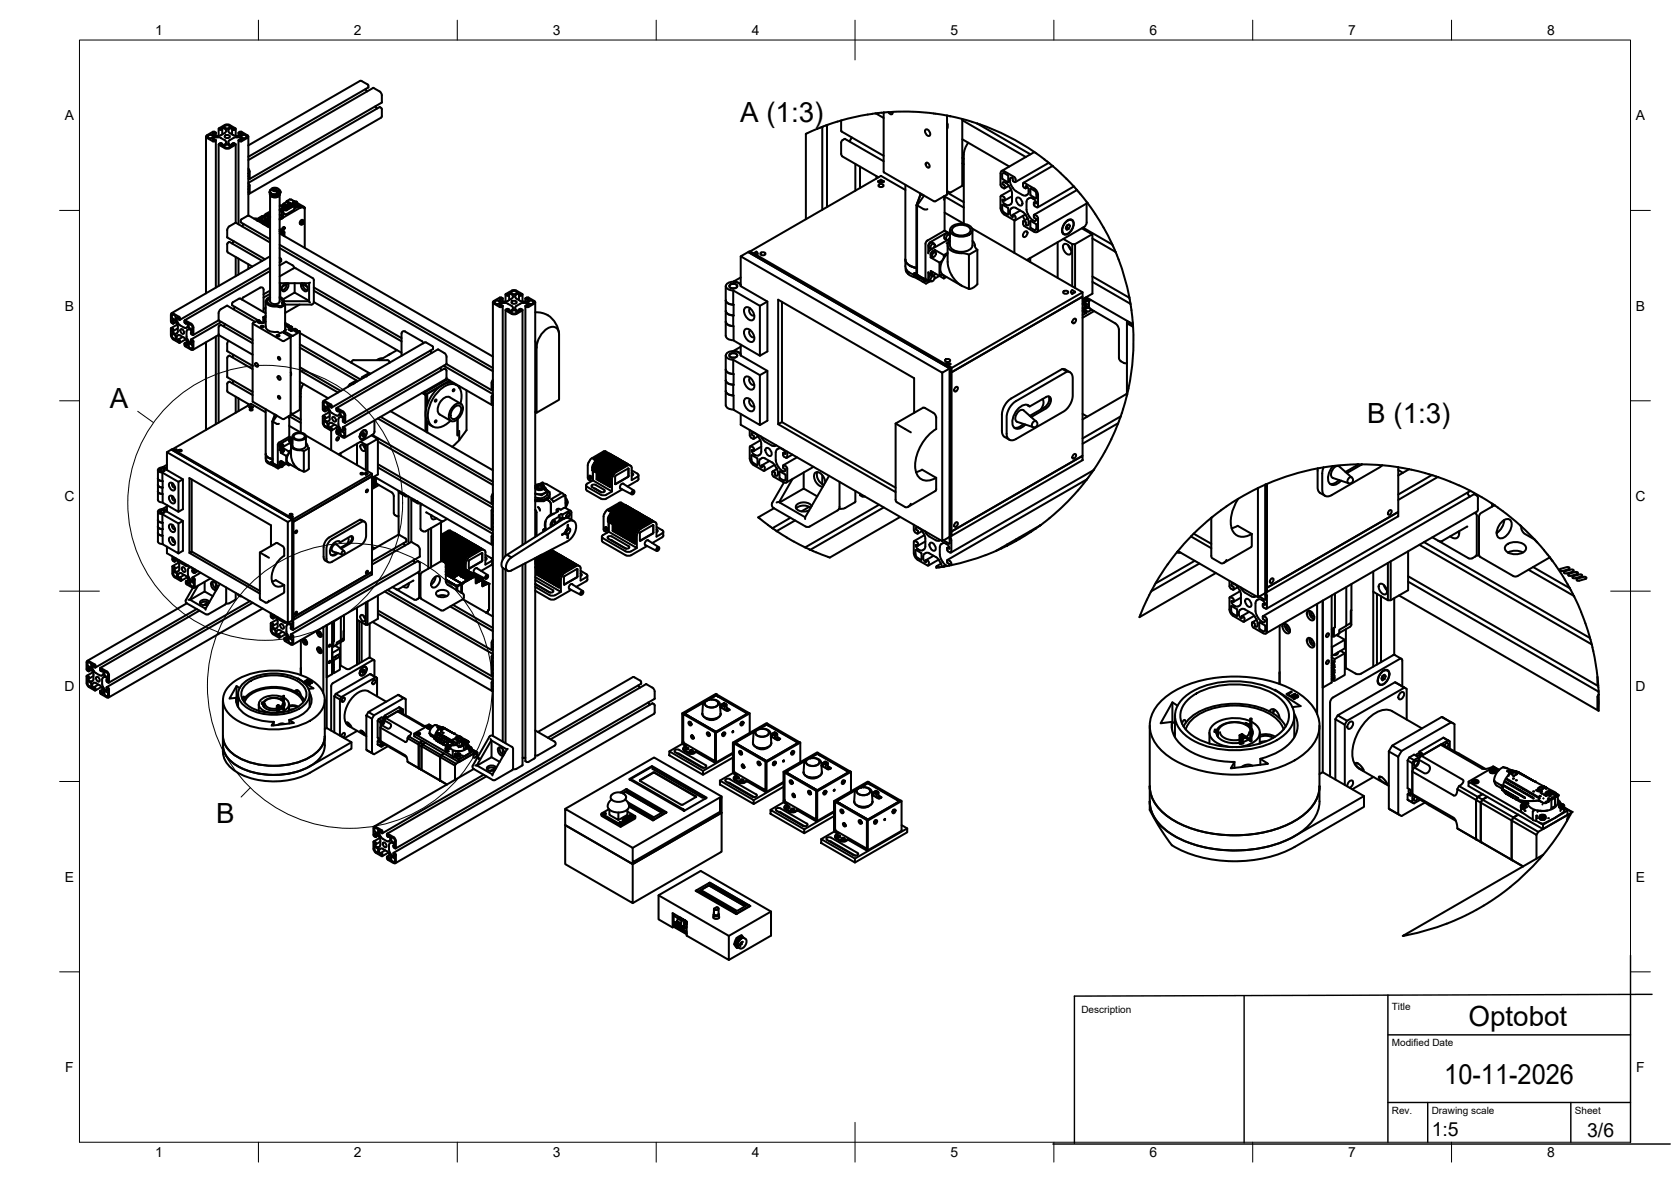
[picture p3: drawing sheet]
<svg xmlns="http://www.w3.org/2000/svg" width="420mm" height="297mm" viewBox="0 0 420 297" stroke-linecap="round" stroke-linejoin="round" font-family="sans-serif">
<defs><g id="words">
<g font-size="7">
<text x="186.1" y="30.6">A (1:3)</text>
<text x="27.6" y="102.5">A</text>
<text x="343.8" y="106.2">B (1:3)</text>
<text x="54.3" y="206.8">B</text>
<text x="369.2" y="257.9">Optobot</text>
<text x="363.2" y="272.3">10-11-2026</text>
</g>
<g font-size="4.9">
<text x="360" y="285.5">1:5</text>
<text x="399.1" y="285.7">3/6</text>
</g>
<g font-size="3.5">
<text x="39" y="8.8">1</text>
<text x="89" y="8.8">2</text>
<text x="139" y="8.8">3</text>
<text x="189" y="8.8">4</text>
<text x="239" y="8.8">5</text>
<text x="289" y="8.8">6</text>
<text x="339" y="8.8">7</text>
<text x="389" y="8.8">8</text>
<text x="16.3" y="30.2">A</text>
<text x="411.3" y="30.2">A</text>
<text x="16.3" y="78">B</text>
<text x="411.3" y="78">B</text>
<text x="16.2" y="125.9">C</text>
<text x="411.2" y="125.9">C</text>
<text x="16.2" y="173.7">D</text>
<text x="411.2" y="173.7">D</text>
<text x="16.3" y="221.6">E</text>
<text x="411.3" y="221.6">E</text>
<text x="16.4" y="269.4">F</text>
<text x="411.4" y="269.4">F</text>
<text x="39" y="290.8">1</text>
<text x="89" y="290.8">2</text>
<text x="139" y="290.8">3</text>
<text x="189" y="290.8">4</text>
<text x="239" y="290.8">5</text>
<text x="289" y="290.8">6</text>
<text x="339" y="290.8">7</text>
<text x="389" y="290.8">8</text>
</g>
<g font-size="2.5">
<text x="271.9" y="254.6">Description</text>
<text x="350" y="253.9">Title</text>
<text x="350" y="262.9">Modified Date</text>
<text x="350" y="279.9">Rev.</text>
<text x="360" y="279.9">Drawing scale</text>
<text x="396" y="279.9">Sheet</text>
</g>
</g></defs>
<!-- layer: Visible -->
<g fill="none" stroke="#000" stroke-width=".51">
<path d="M51.8 34.3v39.4M52.8 33.9l-.6 .5 .6 .4M52.8 34.8h.2M52.8 33.8h.2M52.9 33.9l.8 .4M53.5 33.9l.9 .2M53.5 33.5h.2M53.5 35.2h.2M53.5 33.5l-.1 .2 .1 .2M53.5 34.8l-.1 .2 .1 .2M53.7 33.5l.3 .1 .3-.2-.6-.3-1.7 .9-.2 .3 .2 .4 1.5 .8 .3 .1 .5-.3-.4-.3-.2 .2M53.7 34.4l-.8 .4"/>
<path d="M53.7 34.7l-.2 .1M53.7 34.3h.1M54.3 33.4v.7M54.3 35.3v37M54.4 34.5l1.1 .2M54.4 34.5l-.7 .2M55 32.4v1.7M55 36.3v35.6M55.4 36l-.4 .3 .1 .1 2 1 2.1-1 .1-.1-.4-.3M55.4 36h.3M55.5 34.7l1 .5M55.5 34l-1.1 .1"/>
<path d="M55.6 36l.2 .1M55.8 32.5l-.3 .2-.5-.3 1.6-1 .5-.2 .6 .2 1.6 1-.4 .2-.5-.1M55.8 36.2l-.1 .2 .8-.1M55.9 32.4v1.4M55.9 36.1v.1M55.9 36.2v.3M56.3 31.8l.7-.4 1 .4M56.3 36.8l.5 .3M56.3 31.8l.7 .5M56.5 34.2l.6-.3a.53 .53 0 0 1 .7 .5l-.7 .3a.53 .53 0 0 1-.6-.5zM56.5 32.3l-.4-.1h-.5l.2 .3M56.5 32.3l.3 .3v.5l-1.3 .9"/>
<path d="M56.5 35.2l.3 .3v.4l-.3 .4M56.8 37.1h.6M57 36.3l-.7 .5M57.1 36.3l.9 .5M57.1 32.3h.1M57.7 32.3l-.2 .3v.5l1.2 .9a1.65 1.65 0 0 0 2.2-.4l-.2-.1-.3 .1M57.7 35.2l-.3 .4 .1 .4 .2 .3M57.7 32.3l.4-.1h.5l-.2 .3M58 36.8l-.6 .3M58 31.8l-.8 .5M58.4 32.5v1.3M58.4 36.2v.3"/>
<path d="M58.4 36.1l.2 .3-.9-.1M58.6 36h.3M58.6 36l-.2 .1M58.7 34.7l1.1-.2 .8 .2M58.7 34.7l-1 .5M59.3 32.4v1.7M59.3 36.3v19.7M60 33.4v.7M60 35.3v21.1M60.4 35.1l.3 .1M60.4 33.6l-.4-.2 .4-.3h.3l1.7 1.2-.2 .3-1.6 1-.6-.3 .4-.2M60.5 34.7l.4 .2-.2 .3"/>
<path d="M60.5 34.4l.8 .4M61.3 33.9l-.8 .4M61.3 33.8h.1M61.3 34.8h.1M61.4 33.9l.6 .2 .1 .3-.7 .4M62.4 34.3v19.9M91.9 22.4l.3 .4M92.2 22.9l.1 .1M92.4 21.2l-1.5-.8-.4-.1-28.1 16.2M92.4 21.2l.2 .4M92.6 21.6v.3M92.6 21.9l-30.2 17.5"/>
<path d="M93.8 22.1l-31.4 18.1M93.8 22.1l1.6 .9 .4 .4 .2 2.3M94.4 26.7l.3 .5M94.7 27.2l.1 .1M95.9 25.8l-33.2 19.2M96 27.5v1.7l-.2 .3-33.2 19.2M96 25.7v.1M96 27.5l-.1-.3-.5-.3-33 19.1M206.2 32.1l-3.6 1.5v21.5M206.7 31.9l-.5 .2M206.8 31.9v20.8M207 31.8l-.3 .1"/>
<path d="M207.7 31.5l-.7 .3M207.9 31.4v20.6M211.5 30.3l-3.9 1.2M211.5 30.3l.1 2.7 10.6 6.2M212.5 34.9l9.7 5.6M212.5 34.9l-.8 .5-.2 .4 .1 3.3 9.3 5.5M214.2 34.5l-.6 1M220.1 28.5l-4.4 .7-4.2 1.1M220.2 28.5l2 1.1M220.6 28.5h-.5M221.7 28.3l-1.1 .1M222.2 28.3v15l12.6 7.3h.5"/>
<path d="M222.2 28.3h-.5M223.4 28.2l.3 .4a.42 .42 0 0 0 .8-.2v-.3l3.1-.1 7.2 .5M223.4 28.2l-1.2 .1M224.5 28.1l-1.1 .1M232.8 32.5a1.06 1.06 0 0 1 .9 1.6 1.06 1.06 0 0 1-.9-1.6zM234.8 28.5l.4 .1M235.2 28.6l2.9 .5M238.1 29.1v19.7l-2.9 1.8M238.1 30.9a1.51 1.51 0 0 1 0 1.5M238.1 29l3.8 .9M238.1 31.1l.1 .1M241.9 29.9h.1"/>
<path d="M241.9 29.9l3.8 1.1M242 29.9v16.7M242 30.2l15.9 9.3M242 35l11.8 6.9M242 39.7l.3 .2M243.5 35.9l-.9 1.4-.3 1.5v17.4M245.7 31l.7 .3M245.7 31l13.4 7.8M246.4 31.3a57.6 57.6 0 0 1 13.7 6.9M260.1 38.2l2.5 1.8M260.1 38.2l-8.3 4.8M57.2 59.7l9.4 5.5"/>
<path d="M59.3 56l-1.6 .9-.4 .4-.2 .5 .1 1.9M59.3 56l8.6 4.9M60.5 55.5l.1 .4M60.6 55.9l7.3 4.2M60.7 55.1l1.5-.8 .4-.1 5.3 3.1M60.7 55.1l-.2 .4M61.2 56.3l-.3 .6M62.4 44.9l.2 .1M62.4 46.2l.2 .1M62.4 42.4l.4 .7v1.8M62.5 46.7v.3M62.5 47.5v.9"/>
<path d="M62.5 44.1v.3M62.5 42.7v.9M62.5 44.4h.1M62.6 46.3l.2 .3v1.8M62.8 48.3l-.3 .4M62.8 44.8l-.2 .2M63.9 54.9l.5 .1 .1 .3M64.4 55l.2 .1v.2M64.6 55.1h.1M64.6 55.2v.2M64.7 55.1l.2 .2M64.7 55.4h.1"/>
<path d="M64.9 55.5v-.2l1 .6 .1 .3M64.9 55.4h-.2M65.3 55.4l.7 .4 .3-.1-.4 .2M65.7 55.6v.1M65.8 55.6h.2l-.1 .1M65.9 55.6l.1-.7v.9M65.9 54.9l-.6 .4M65.9 54.3l-1.3 .8M65.9 54.3h.2M66.1 54.3l.3 .1M66.4 55.7l.2 .1M66.5 55.2v.4"/>
<path d="M66.5 55.2h.3zM66.6 54.6v.5M66.6 54.5l-.6 .4M66.7 54l.2 .1-.6 .3M66.7 54l-.6 .3M66.7 54.5l-.1 .1M66.7 54.5v.7M66.7 55.2v.2M67 54.1h-.1M67 53.8l.2 .1M67 53.8l-.3 .2M67.1 55.3l-.7 .2v.2"/>
<path d="M67.1 56.1l.1 .3M67.2 55.1v.1M67.2 55.3l.1 .1M67.2 54.8v.3M67.2 54.7l.3 .1zM67.4 54.1l-.7 .4M67.4 54.1l-.1 .6M67.4 54.1l.1 .8M67.8 48.2l.1 .4M67.8 54.8l-.6 .3-.1 .2M67.8 48.7v.1M67.9 48.8h.1"/>
<path d="M67.9 48.8l.1 .1M67.9 48.7h.1M67.9 54.7h.1M67.9 54.8v.1M67.9 48.1l.4-.7 .9-.2 .8 .2 .3 .8M67.9 48.2l.5 .6 1.1 .1M67.9 55l-.1-.2-.6 .4 .1 .2-.2 .1v-.2l-.6 .3 .1 .2-.2 .1-.1-.2M67.9 54.7l-.1 .2M67.9 55.6l-.8 .5 .3 .2-.4 .2-.5-.1M67.9 48.9v26.8M67.9 56.6l-.6 .3M67.9 53.5l-3 1.8"/>
<path d="M67.9 55.3l-1.7 1M67.9 55.4l-1.6 1M67.9 56.3l-.9 .5M67.9 56.5l-.7 .4M67.9 53.2l-1.1 .6M67.9 53.7l-.5 .4M67.9 54.4h.1M67.9 48.3h.1M67.9 48.2l.3 .5M67.9 48.1l.5 .6 1.1 .1M68 48.7h.1M68 47.8l-.2 .5 .1 .3"/>
<path d="M68 48.9h.1M68 48.8h.1M68.1 48.9h.1M68.1 48.9l.3 .1M68.1 48.9h.3M68.2 48.7h.1M68.2 48.7l-.2 .2M68.2 48.7l-.2 .1M68.3 48.8h.1M68.4 49l1.1 .1M68.5 49h-.1M68.7 48l.4-.2 .4 .2"/>
<path d="M68.7 47.5l.6-.1 .3 .4-.6 .3-.4-.3zM69.5 48.9h.1M69.5 49.1v.3M69.5 48.8v.1M69.5 49.1h.1M69.5 49.4h.1M70.2 47.7l.3 .2a.95 .95 0 0 1-1.2 1.1l-.9-.1M70.3 48.8a.61 .61 0 0 1-.8 .6M70.3 48.8a1.25 1.25 0 0 1-1.2 .8 1.25 1.25 0 0 1-1.1-.7M70.3 48.4v-.2a.29 .29 0 0 0-.3-.3 .29 .29 0 0 0-.3 .4l-.2 .5M70.3 48.7v.1M70.3 48.8v.1"/>
<path d="M70.3 48.8l-.8 .6M70.3 48.8a1.29 1.29 0 0 1-1.2 .8 1.29 1.29 0 0 1-1.2-.8l.6 .5 1.1 .1M70.3 48.8h.1M70.3 48.3h.1M70.3 48.2a1.57 1.57 0 0 1-2 .6l-.2 .1M70.3 48.2v.2M70.3 48.9v26.8a1.38 1.38 0 0 1-2.4 0M70.3 48.2h.1M70.3 58.7l53.6 30.9M70.3 54l.8 .4M70.3 57.7l.2 .1-.2 .4M70.4 57.7l-.1 .3"/>
<path d="M70.4 52.8l.6 .1-.4 .2-.2-.2zM70.5 53.1l.2-.3 .2 .3M70.5 52.6v.1M70.5 48.2a1.33 1.33 0 0 1-2 .8M70.7 54.9v.1M70.7 51.7l-.4 .1M70.8 58.2l-.4 .5 .3-.5h.2v.3l-.3 .3M71 54.8h.1M71 52.3l-.7 .5 .7-.1M71 52.2v.5M71 52.6l-.1 .1M71 52.6l-.2 .1"/>
<path d="M71.1 52.7h-.1M71.1 52.7l.1 .4M71.1 57.2l.3-.2 .2 .3-.2 .4-.3 .2-.2-.2zM71.1 52.1l1.7-1 1.2 .4-.1 .2-1.8 1.1M71.1 54.4v.3M71.1 54.7l-.8 .4M71.1 54.4l-.8 .5M71.1 52.1l-.1 .2 .6 .5h.5M71.1 59.1v-.6l.4-.3v1.2M71.2 53v.1M71.2 53.1v1l-.4 .2v-1.1M71.2 53.4l.4 .4"/>
<path d="M71.2 52.1l-.1 .1M71.2 54.6l-.1 .1M71.2 51.4l.2 .1-.5 .3M71.2 51.4l-.5 .3M71.4 58.3v1M71.4 58.2v.1M71.4 57v.5l-.5 .4M71.5 52.1l.2 .1zM71.5 51.2l.3 .2-.9 .5-.2-.2M71.5 51.4l.1 .1M71.5 51.2l-.3 .2M71.5 51.4l-.1 .1"/>
<path d="M71.8 52.5l.2 .1zM71.9 51.9h.2zM72.1 50.6l.2 .1M72.1 52.3h.3zM72.3 51.7h.2zM72.3 50.9v-.3l.7 .6M72.3 50.6l1.1 .7M72.5 52l.3 .1zM72.6 51.3l-1.4 .8M72.7 51.4l.2 .1zM72.7 51.2l-.7-.4-.7 .4M72.9 51.8l.3 .1z"/>
<path d="M73 51.3l.7 .2M73 51.2l-.4 .1M73.1 50.2l-.2-.1-.8 .5v.2M73.1 50.2l.9 .4M73.3 51.6h.3zM73.4 51.3h.1M73.6 50.9v.5M73.6 51.3h-.1M73.6 51.1l-.2 .1M73.7 50.8h-.1M73.7 51.5l.2 .2M73.7 51.5l.1 .3-1.8 1-.8-.5v-.2"/>
<path d="M73.8 51.2v.3M73.8 51.1v.1M74 50.8l.5 .1-.4 .2-.2-.2zM74 51.6v1.1l-1.9 1.1h-.5M74 51l.2-.2 .2 .2M74 50.6h.1M74.3 51.2v.1M74.3 51.3v.9M74.6 50.7l.1 .3M74.6 50.7l-.6-.1-.4 .2M74.7 51h.1M74.7 51l1.7 1"/>
<path d="M74.7 51.8l.7 .4M74.7 51v1l-.7 .2M74.7 51.6l.9 .5M74.7 51.4l1 .6M75.6 52.1l.9 .1M75.6 52.1l-5.3 3.1M75.8 55.7l.4-.3 .2 .3-.2 .5-.4 .3-.2-.3zM75.9 56h.1M76 55.7l.2 .2 .1-.1-.3 .5 .1-.2-.3 .1zM76.1 55.8l.2 .1M76.1 55.9h.1M76.1 56h.1"/>
<path d="M76.1 56.1v.1M76.1 55.3l.2 .2M76.1 55.3a.62 .62 0 0 0-.7 .4 .62 .62 0 0 0 .3 .7M76.3 52.1l.1-.1 .1 .2M76.3 52l-.6 .1M76.6 52.1v.3l-.1-.2M76.6 52.3v10M215.1 41.2v6.7M216.2 41.9v5.4M220.4 44.3v.6M220.8 45.6l.7 .1 .7-.1M220.8 45.6a1 1 0 0 0 1.4 0"/>
<path d="M220.8 45.6l.7-.4 .7 .4M221 46.3l.5-.1a.52 .52 0 0 1 .7 .5l-.7 .3a.52 .52 0 0 1-.6-.5zM227.6 46.4v20.7l.2 .5 .6 .7 1.6 .8M227.6 47.7l-6.1-3.5-32.9 19M230.4 51.6v17.4M230.4 51.6h.2M230.6 51.6v17.5M230.6 51.6l1.9 1h.7M231.5 48.7l-1 2.7M231.5 48.6l-1.1 3M232 48.9l-.5 .1M232.3 49.2l-1.7 2.4"/>
<path d="M232.8 41a.71 .71 0 0 1 .8 .3 .71 .71 0 0 1-.1 .9l-.6-.5zM237.3 49.4l.2 .5-.2 .3M237.4 49.3l4.9 2.9M237.5 49.9v8.1M237.5 53.4l4.9 2.9M238.1 48l.7 .4M238.1 48.4l4.2 2.4M238.4 58.4l-.7-.4-.4 .1-4.1 2.4-.5 .5v9l.1 .3 .8 .4M238.5 58.7v.2M238.5 58.7v-.2h-.5l-4.3 2.5-.3 .7v2M238.7 59l-.4-.3a.87 .87 0 0 0-.8 1.3M238.8 48.4h.2"/>
<path d="M238.8 57.9l.1 3.8a2.49 2.49 0 0 0 2.8 1.6 2.49 2.49 0 0 0 2.8-1.6v-3.8M238.9 59.1a.76 .76 0 0 0-.9 .3 .76 .76 0 0 0 .1 .9l.4-.2 .4-.5M239.2 57a3.8 3.8 0 0 1 5.2 .4 1.71 1.71 0 0 1-1.8 2l-1.2 .1a2.39 2.39 0 0 1-2.5-1.7zM239.7 57.2a3.2 3.2 0 0 1 4.3 .3 1.46 1.46 0 0 1-1.7 1.6l-.6 .1a2.06 2.06 0 0 1-2.3-1.4zM241.9 46.7l-2.9 1.7M242 41l.3 .3M242 46.6l-.1 .1M244.4 57.4l27.8 16.1M252.1 51.5l1.4 .9M252.1 51.4h-.1a1.79 1.79 0 0 0 1.5 2.5v-1.5M252.2 46.4l.4 .2v.6l-.2 .1-.5-.2M252.2 50.2l.3 .2"/>
<path d="M252.2 46.4l-.1-.2 .1-.4a3 3 0 0 1 2.3 2.8M252.2 50.2a1.24 1.24 0 0 0 .6 1.2 1.24 1.24 0 0 0 1.3-.1M252.5 43l2.5 1.5a1.02 1.02 0 0 1 .3 1.3l-.5-.2M252.5 43h-.6l-.3 .6v2.8l.3 .6M252.6 50.3l-.1-.7-.6-.4-.3 .1v3l.2 .7 .7 .9 2.5 1.5M252.6 50.3l-.1 .1M253.4 44l-.9-.5-.4 .1-.1 1.3 1.5 .9v-1.6M253.4 44l.1 .2M253.7 46.7l-1.1 .6M253.9 53.2l.2 .9 .6 .4M254.3 47.7l-2.6 1.5M254.3 52.4l-.4 .7"/>
<path d="M254.5 48.6v2M254.5 49.3l-1.9 1.1M254.5 50.6l-.4 .7M254.5 44.7h-.4a2.35 2.35 0 0 0 .5 2.5M254.5 44.7l.3 .8M254.6 52.2l-.3 .2M254.6 54.5l.2-.5 .4 .3 .2 .3M254.6 47.2l.9 .9 1.6 .9a1.01 1.01 0 0 0 1.6-.8M254.6 52.2l.9 .1 1.9 1.1 .9 1.3M255.1 55.4v8.2M255.4 54.6l-.1 .7h-.3M255.7 49.7a1.32 1.32 0 0 1 1.2 1.9 1.32 1.32 0 0 1-1.2-1.9z"/>
<path d="M256.5 52.9l-1.8 1.1M257.2 54.2l.5 1.1M257.2 46.1l.2-.2 .2 .1 2.5 1.4 .5 .5 .4 1.1v2.9l-.2 .2h-.1M257.2 46.2l.1 .7 .2 .2M257.5 47.1l.5 .1M257.5 58.4l.5-.3a.76 .76 0 0 1 .2 1 .76 .76 0 0 1-1 .3v-.5zM257.8 53.9l-2.6 1.5M257.9 46.8v.5M257.9 56v.4M258 56.4l.1 .2M258.1 46.8l.4 .4 .2 .6M258.1 46.8h-.1"/>
<path d="M258.3 54.7l.4 1.2M258.4 47.1l-.5 .2M258.4 54.9l-1.1 .6M258.6 47.8v.4M258.6 55.9v.3M258.7 56.2l-.2 .4h-.4M259.2 47.4l.9 .5M259.2 55.5l1.3 .8M259.2 55.5l-.1 1.7 1.2 .6 .3-.3M259.2 47.4l-.1 1.6 1.4 .9M259.9 54.5l.2 .2M260.1 54.7l.4 .4-.1 .4h-.4"/>
<path d="M260.1 47.9l.3 .4 .2 .5M260.4 50.7l-.4 .2M260.5 56.3l.1 1.2M260.6 48.8l-.1 1M260.6 52.1l-.6-.5v-.7l.4 .2a1.23 1.23 0 0 0-.6-1.2 1.23 1.23 0 0 0-1.3 .1l-.4 .7v2a3.9 3.9 0 0 0 1.8 2.8M260.6 54.3l-.6-.3-.1 .5M260.7 54.3l.3 .6v2.8l-.3 .6h-.6l-2.5-1.5a1.02 1.02 0 0 1-.3-1.3l.7 .4M262.6 40.1l1.8 1.4M263.7 40.9l-8.4 4.9M264.4 41.5l2.3 2M264.6 41.7l-7.3 4.2M266.7 43.5l1.4 1.4"/>
<path d="M267 57.8l.1 .6 .4 .4M268.1 55.6a1.06 1.06 0 0 1 1.5-.4 1.06 1.06 0 0 1 .3 1.5l-.3 1a1.71 1.71 0 0 1-2.3 1.1 2.52 2.52 0 0 1 .8-3.2zM268.1 44.9l1.8 1.8M268.1 55.7a1 1 0 0 1 1.4-.4 1 1 0 0 1 .4 1.4l-.4 .9a1.63 1.63 0 0 1-2.1 1.1 2.4 2.4 0 0 1 .7-3zM268.4 56.6l-.2 .5M268.6 56.5l.4 .3-.2 .7M269 56.8l-.2-.4-.6 .3-.2 .7 .2 .4 .6-.3-.6-.4-.2 .1M269.5 55.3l-.5-.1-.6 .2M269.9 46.7l.7 .9M270 46.9l-9.1 5.2M270.6 47.6l.6 .6M270.8 47.8l-10.8 6.2"/>
<path d="M271.2 48.2l2 2.5M272 57.4l2.7 1.4M272.3 57.2l7.4 4.3M272.5 57.1l-14.3 8.2M273.2 50.7l.2 .3-12.7 7.3M273.2 51.1v4.7M273.2 55.8l-.2 .7-.5 .6M273.4 51l2 2.8M274.7 59.9l5.8 3.4M275.4 53.8l2.1 3.4M277.5 57.2l2.1 4M43.3 79.1l.3-.1 .5 .4v1l-.9-.6z"/>
<path d="M45 79.6l-1.5-.9h-.3l-.2 .4v1.7l.2 .4 .4 .1v-.4l-.3-.1M45 79.6l.3 .4-.2 .4M55 78.7v1.7M57.2 76.8l7 4.1M57.2 76.8l-1.9 1.1-.3 .8M57.6 60.8l-.5 .5v1.8l.2 .3 6.1 3.6M57.7 60.8l8.2 4.8M57.7 60.8h-.1M58.4 76.7l.2-.8 1.4-.8 .5-.1 6.3 3.7M58.4 76.6l6.5 3.9M58.7 60.6l-.3 .6M58.8 77.6l-.1 .1"/>
<path d="M59 77.2l-.2 .4M59.1 77.1l-.1 .1M59.3 64.6v4.8M60 65v4M62.4 66.4v1.2M66.2 79.7v1.4M66.3 72.8v5.6M66.3 72.8l-.3-.5h-.6l-4.2 2.4-.3 .6M66.5 79.9v1.1M66.8 79.4l-.6 .3 .3 .2 .3-.2M66.8 75.7v6.6M66.8 77.4l-.5 .2"/>
<path d="M67.8 75l-.5 .4-.2 .4M67.9 64.4l-24.8 14.3M67.9 67.3l-22.7 13.1M67.9 68.1l-21.5 12.4M67.9 73l-1.6 1M67.9 73.8l-1.6 1M67.9 74.8a.97 .97 0 0 0-.8 1.1 .97 .97 0 0 0 1 .8l1.1 .2 .7-.1 .5 .2 .9-.5M67.9 74.6a1.1 1.1 0 0 0-1.1 1 1.1 1.1 0 0 0 .9 1.2l1 .2h1.1l.4 .2M67.9 74.9a.91 .91 0 0 0-.7 1 .91 .91 0 0 0 1 .8l1.5 .1M69.7 76.9h.4M70.2 77.2h.5M70.3 71.1l.1 .1"/>
<path d="M70.3 69.5l3.5-2.1h.4l4.4 2.5M70.3 61.5l53.6 31M70.3 62.3l53.6 31M70.3 64.8l.2 .1M70.3 74.9a.96 .96 0 0 1 .6 1.3l.5 .4M70.3 74.6a1.19 1.19 0 0 1 1 1.6M70.3 74.8a.99 .99 0 0 1 .7 1.4l.1 .1M70.4 75l.6 .4 .1 .4M70.5 71.2v3.5M70.5 64.9l.2 .7M70.7 65.6l-.4 .3M71 76.2h.1"/>
<path d="M71 76.2l.1 .2M71.1 76.3l.3 .3M71.2 75.2l2.9-1.7 3.6 2.1M71.3 76.2l.4 .4-1 .6M71.4 76.6l-.9 .4-.4-.1M71.4 75.7v.5M71.4 75.7h6.3M71.7 76.5v6.5M71.9 65.8l-1.6 .8M71.9 65.8l1.6 .9 .6 .7M72.1 71.2a1.67 1.67 0 0 1-1.2 1.8M72.1 71.4l-1.1 .7"/>
<path d="M72.4 71.2a1.43 1.43 0 0 1-1.3 2 1.38 1.38 0 0 1 .6-2M74.1 71.2v2.3M75.3 76.5l-3.6 2.1M75.8 71.2a1.43 1.43 0 0 0 1.3 2 1.38 1.38 0 0 0-.6-2M76.1 71.4l1.1 .7M76.1 71.2a1.67 1.67 0 0 0 1.2 1.8M77.7 71.2v4.6l.3 .2M78 71l-.3 .2h-7.3M78.6 69.9l.3 .5v5.6M78.9 75.9l-.2 .5-.4 .1h-6.6M78.9 75.9l22.1 12.8M78.9 73.1l22.1 12.7"/>
<path d="M78.9 72.2l22.1 12.8M123.9 76v108.9M124.4 75.8l-.1 .2 .6 .5M124.9 75.5l-.5 .3M125 75.5l.9 .5-.9 .4M125.6 75.5l1.3 .3M125.7 75.5v-.4l.4 .1 .3-.3-.7-.1-1.5 .8-.3 .4 .3 .3 1.6 .9 .6-.3-.3-.2-.4 .1v-.4l.6-.3h.6M126.4 75v.8M126.4 76.9v63.7M126.9 76.1l.5 .1 1.3 .7 .3 .4M127.1 74v1.8M127.1 77.9v61.8"/>
<path d="M127.2 78l2.1 1 2-1M127.2 77.8v.2M127.8 74l.2 .1-.2 .2M127.8 77.6l.2 .2M127.8 77.6l-.6 .2M127.8 73.9h-.1a.87 .87 0 0 1 1.3 .5M127.8 78h.1M128 77.9l-.2 .1M128 74.1v1.3M128 77.8v.3M128.6 75.9l.7-.3a.53 .53 0 0 1 .6 .5l-.6 .3a.53 .53 0 0 1-.7-.5zM128.9 74.4v.2"/>
<path d="M128.9 77.3v.2M129 74.6l-.2 .3-1.1 .7-.8 .2M129 77.5l-.5 .5h-.7M129.6 77.5l.3 .4M129.8 75l1.3 .7 .9 .1M129.8 77.9l.5 .2 .4-.1M129.9 74l-.4 .6 .4 .4M129.9 76.9l-.4 .6M130.1 78.4v.1M130.1 73.5h.1M130.1 78.4l-.8-.5-.9 .5 .7 .4 1-.3M130.1 73.5l-1-.4-.7 .4 .8 .5 .9-.4"/>
<path d="M130.5 77.8v.3M130.5 74.2l.5 .1 .4-.3-1.6-1-.5-.1-.6 .1-1.6 1 .7 .3M130.5 77.9l.2 .1M130.5 77.8l.4-.2 .4 .2M130.5 74.1v.1M130.5 77.8h.1M130.7 74l-.2 .1v1.3M130.7 73.9l-.4-.1-.5 .2M131.3 77.8v.2M131.4 74v1.8M131.4 77.9v59M132 76.1l-.9 .1-1.3 .7"/>
<path d="M132.1 75v.8M132.1 76.9v59.6M132.7 76l.7 .5M132.7 75.9v.1M132.9 75.5l-.9 .3M132.9 75.5l.1-.1-.1-.3-.5 .1-.2-.3 .7-.1 1.4 .8 .3 .4-.3 .3-1.6 .9-.6-.3 .4-.2 .4 .1 .1-.3-1-.4M133.4 75.5l-.7 .4M133.4 75.5l.7 .3M134.1 75.8l.1 .2-.8 .4M134.6 76v58.9M134.6 78.5a5.7 5.7 0 0 1 6 5.6M182.5 78.2v6.2a1.69 1.69 0 0 0 2 1.1"/>
<path d="M182.5 71.9v3.5a1.55 1.55 0 0 0 1.9 1.1M182.5 78.1a1.69 1.69 0 0 0 2 1.1M182.5 78.2a1.62 1.62 0 0 0 1.9 1.1M183.4 71.7l1-.4a.73 .73 0 0 1 .9 .8l-.9 .4a.73 .73 0 0 1-1-.8zM184.4 73l6.7 3.9 1.9-1.1M184.4 73v3.5M184.4 79.3v2.6M184.4 76.5v.1M184.4 70.8h.1M184.4 70.8l1.3 .3 .5 .5M184.4 76.6v2.7M184.5 76.6a1.66 1.66 0 0 1-2-1.1v2.6"/>
<path d="M186.2 71.9a2.24 2.24 0 0 0-3.6-.3 1.34 1.34 0 0 0 1.8 1.4M186.2 64.4l1.9-1.1 50.7 29.3-1.9 1.1zM186.2 71.9l6.8 3.9v12.5l-1.9 1.1M186.2 64.4v7.5M186.2 69.7l-1.8 1.1M187.3 77.4a1.64 1.64 0 0 1 2.2 1.3 1 1 0 0 1 .1 1.3 1 1 0 0 1-1.2 .3 2.37 2.37 0 0 1-1.1-2.9zM188.1 63.3l.4-.2 50.7 29.3-.4 .2zM188.6 77.5a1.09 1.09 0 0 0 0 1.2 1.09 1.09 0 0 0 1 .5M190.2 63.3l-.7 .4 .7 .4M190.2 63.2l.3 .4-.3 .5M190.5 63.7v.1M190.5 63.8l-.2 .3"/>
<path d="M191.1 76.9v12.5l-6.7-3.8v-3.7M191.4 63.5l.4-.1a.52 .52 0 0 1 .7 .5l-.7 .3a.52 .52 0 0 1-.6-.5zM196.6 75.8v30.3M227.7 67.4a2.11 2.11 0 0 0 1.8 2.1l.7 .2 2.6 1.6 1.1-.6M228 67.9l-.2 .3M228.5 68.4l-.2 .5M228.8 66.8l1.6 .5-1.2-.3a2.24 2.24 0 0 1-1.6-1.8 2.69 2.69 0 0 0 2.8 2.2M229.6 68.9l.6 .7 1.3 .3M230.1 68.7l.3 .2M230.1 68.7h-.2M230.1 68.7h.3M230.4 69l-.5-.3 .1 .4 2.3 1.3h.8"/>
<path d="M230.4 69l.2 .1M230.5 69.1l2.2 1.1M230.6 69.1l2.1 1M231.2 69.9l-.5 .1M233.2 70.5l-1.2 .3M233.4 68.4v2l.1 .2 .4 .1M233.4 68.4l.2 .3M233.6 68.7l.5 .4M233.9 62.8l-.5 .8M234 70.6l-.1 .1M234 68.8v-.7l2.2 1.2M234 64v.7"/>
<path d="M234 68.8l.2 .3h.2M234.1 69l.8 .4M234.2 68.2l-.2 .5 .2 .3M234.2 69.1l-.5 .3a.74 .74 0 0 0 0 1l.4 .3M234.3 61.4l.5-.2a.76 .76 0 0 1 .1 .9 .76 .76 0 0 1-.9 .3v-.5zM234.3 69.6l.5-.2a.76 .76 0 0 1 .1 .9 .76 .76 0 0 1-.9 .3v-.5zM234.4 64.5l-.4 .2 2.2 1.3M234.4 62.5l-.5 .3M234.4 60.9l.5 .3M234.4 60.9a.87 .87 0 0 0-.7 1.3l.4 .3M234.5 68.4l-.1 .4 .2 .4 .6-.4M234.7 63.6l.4-.2a.67 .67 0 0 1 .1 .8 .67 .67 0 0 1-.8 .3v-.5z"/>
<path d="M234.8 63.2l.4 .2M234.8 63.2a.72 .72 0 0 0-.7 .5 .72 .72 0 0 0 .4 .9M235.1 62.8v.5M235.1 62.8l-.8 .5-.3 .7M235.1 62.8l2.2 1.3M236.2 69.3l-1.2 .7M236.2 69.3l1.1 .7M237.2 69.1l4.5 2.6M237.3 64.1v.4M237.3 64.5l-.4 1-.7 .5v3.3l.9-.2 .2 .9 .7-.4M237.5 60l.5 .3M238.3 63.8a4.4 4.4 0 0 0-1.5 5l.3 .3"/>
<path d="M238.3 61.7v4.1a7.5 7.5 0 0 0 3.5 6M238.3 63.5l-1 .6M238.5 60.1v.4M238.5 60.9l-.2 .4M238.6 60.8l-.6 .3 .3 .2M238.6 60.8h.1M238.8 60.6l-.8-.2-3.4 2M238.9 60.5a1.47 1.47 0 0 0-.6 1.6 1.47 1.47 0 0 0 1.2 1.1l1.1 .3 2 .2 1 .3M243.6 64v8.6l-1.8-.8M243.6 64l2.1-1.2v8.6M244.5 60.5l.5 .6 .3 1.2 .5 .5M245.1 61.7v.2"/>
<path d="M245.8 71.4l-1.3 1-.9 .2M259 64.8v1.1M265.9 60.9v8.9M267.4 60.1l2.2 1.2v10.7M267.5 61.4a1.29 1.29 0 0 1 1.7 1 .9 .9 0 0 1 .2 1 .9 .9 0 0 1-.7 .6 1.95 1.95 0 0 1-1.2-2.6zM267.5 73.2l.5-.1a.52 .52 0 0 1 .6 .4l-.6 .3a.52 .52 0 0 1-.7-.5zM268.6 61.6l.7 1.3M269.3 73.4l.3 .5M269.3 73.3v.2M269.6 61.3h.7v11.1M269.6 73.7l.7-.4v.2l-.7 .4zM269.6 72.9l.7 .4"/>
<path d="M269.6 72.9l-.3 .4 .3 .4M270.3 61.3l4.4-2.5v15l-2.5 1.4M272.2 76.2l1.1 .6-1.1 .6M272.2 78l1.1 .6-1.1 .6M272.2 76.5l.8 .4M272.2 78.2l.8 .5M272.7 75l.3 .2M272.9 74.8l.4 .2-1.1 .6M273.1 74.7l11.8 6.8M273.6 75.2v.3M273.6 77v.3M273.8 77.1l-.2-.1-1.2 .7 1.2 .7 .9-.6"/>
<path d="M273.9 75.7l-.3-.2-.9 .6M274 75.5l-.4-.3-1.2 .7 1.2 .7 .2-.1M274.1 77.5l-.5-.2-.9 .5M274.2 75.3l-.4 .7a1.51 1.51 0 0 0 .5 1.7l6.2 3.6 .5 .6 .3 .9v7.1M274.7 70.8l9.5 5.6M274.7 69.5l9.3 5.4M275.1 78.2l-2.9 1.7M279.6 61.2l.8 1.7M280.4 63l.7 1.9a52.1 52.1 0 0 1 2.8 9.7M284 74.7l.3 1.8M284.3 76.5l.5 4.5M43.3 80.6v-.2a1.68 1.68 0 0 1 1.4 1.7"/>
<path d="M43.3 80.6v.1M43.6 83.1v-.4l-.6-.3v2.2l.6 .7M44.1 85.3v-1l-.8-.5v.9l.8 .6M44.2 80.9l-.6 .4M44.4 80.2l.1-.4h.3l.1 .4 .2 .2M44.4 80.2l.2 .7M44.6 81.6l-1.6 .9M44.6 80.9l.7 .9 1 .5 .5 .1M44.6 84.4l.5-.2 1.2 .7 .5 .5M44.6 84.3a.82 .82 0 0 0 .2 1.3l.1-.3 .3 .2v.7l-1.7-.9M44.7 82.5l-1.2 .6-.2-.1a.75 .75 0 0 0 1 .8l.3-.2 .1-.3M44.7 82.1v1.2"/>
<path d="M45.4 82.8a.7 .7 0 0 1 .8 .3 .7 .7 0 0 1-.1 .8l-.6-.4zM46 84.7l-1.2 .6M46.4 86.3l.4 .1v.3M46.7 85.3l-1.5 .9M46.8 81v.3l-.4-.2v-.6l1.7 .9 .4 .4 .1 2.3-.2 .1M46.8 85.4l.3 .6 .1 .7-.1 .2-.3-.2M46.8 81a.75 .75 0 0 1 .2 1.3l-.2 .1M47.1 81.2l-.3 .1M47.1 85.9l-.7 .3M47.1 82.9l-.2 .5v1.4l.2 .4M47.1 82.9a.74 .74 0 0 1 .8 0 .74 .74 0 0 1 .4 .7l-.3-.1v.3M47.1 85.2l.9 1"/>
<path d="M47.5 86.3l.1 1M47.5 86.3l.8 .4M47.5 87.3l.7 .3 .2-.2M48 83.8l.1 .2M48 85.6l.1 .2M48.1 85.8l.2 .1M48.1 84l.3 .2M48.3 85.9v.3h-.3M48.3 83.3l-.3 .2M48.3 86.7l.1 .7M48.4 82.2l-.1 .6M48.4 82.2l-.2-.4-.7-.5v1l.8 .5"/>
<path d="M48.4 85.5l-.4-.2v.3M48.4 85.5l.3 .3-.1 1.8-.1 .3h-.4l-1.5-.9-.2-.7M51.8 86v22M54.3 84.6v22M55 82.2v1.7M55 84.2v22M55 83.9l.1 .4 8.4 4.8M55 80.4v.1M55 80.5l-6.4 3.7M55 84.1l-6.5 3.8M55 80.5l8.5 5M55.2 81.8l.4-.1 7.9 4.6"/>
<path d="M55.2 81.8l-.2 .4M55.7 80.9l-7.7 4.4M56.6 81.4l-.4 .6M57.1 96.5v1.7l.2 .3 5.5 3.2M57.2 94.8l6.3 3.7M57.2 88.3l6.3 3.6M57.3 96.1l.4-.2 5.8 3.4M57.3 96.1l-.2 .4M57.5 85.6l-.4 .8 .1 1.9M58.4 96.2v.1M58.7 95.7l-.3 .5M58.7 89.2l-.3 .6"/>
<path d="M59.3 99.7v4M63.5 81.3v19.6l7.6 4.4h.3M63.5 92.8l-5.8-3.4-.6 .5 .1 4.9M63.6 81.4l7.5 4.3M64.2 91.3l.5 .1 .2 .7-.6-.1zM65.3 80.6v.6M65.3 80.7l.7 .4M65.5 82l.5-.2 .3 .3-.5 .2zM66.8 80.8l-.5 .3-1.1 .1-.5-.3 .6-.3-.3-.2-1.4 .8v.2M66.8 81.9a2.14 2.14 0 0 0 2.9 1.5l.7 .3 .6-.3 2.1 1.3M69.5 84.3l.5-.2 .3 .3-.5 .2zM69.8 94.6l.6 .1 .1 .7-.5-.2z"/>
<path d="M69.9 99.5l.4 .2 .1 .5-.4-.1zM69.9 89.7l.4 .2 .1 .5-.4-.1zM71.1 85.7h.3M71.4 83.7v-.5l2.1 1.2M71.7 82.7l.1 .2M71.7 81.2l.1 .1-.1 .1M71.7 81.6l.2 .1M71.8 82.9l-.4 .3M71.8 81.3v.3M71.8 81.6l.1 .1M71.9 81.7h.1M72 81.7l.3-.2 .3 .2v.5"/>
<path d="M72.1 82.1l.5 .1M72.6 81.8l-.4 .3M72.6 82.1h.1M72.8 82.6v.3M73 82.3v.8M73.1 84.7l-1.7 1M73.1 84.7v19.6M73.1 93.5v.9M73.1 93.6v.1M73.1 82l.4 .2-.9 .3 .2 .1-.2 .2 .5 .3M73.1 82l-.5 .2M73.2 83.1h.5l.5-.5 .5 .3v.5"/>
<path d="M73.2 82.4v.7M73.5 82.2v.8M73.5 82.6l.4 .2v.2M73.5 84.4h.1M74.7 83l-.5 .3 .5 .1M74.7 83.3l.1 .1M75.1 83.2l-.4 .2M75.1 83.2l.3 .1-1.8 1.1M75.4 83.3v19.6M75.4 86.5l15.3 8.9M75.4 83.7l17.6 10.1M75.4 96l7.1 4.1"/>
<path d="M75.4 93.1l9.6 5.5M75.4 92.3l10.3 5.9M75.4 87.4l14.3 8.2M75.4 99.6l.2 .1M75.4 98.8l.2 .1M75.6 98.3v10.4M76.3 96.5l-.4 .7-.3 1.1M88.1 96.8l-.3 .2M88.7 96.5l-.6 .3M89.3 96.1l-.2 .2M89.7 95.9v-.3h-.2l-1.4 .9-.5 .7M91.4 94.9l-.1 .1"/>
<path d="M91.6 94.8l-.2 .1M92.1 94.5l-.1 .1M92.8 94.1l-.7 .4M93.1 94l-.5-.1-1.5 .8-.2 .5M96.2 90.1h-.7l-.7 .4M98 91.1v.1M98 91.1l-.2-.4-.4-.2h-8.5l-.4 .2-.2 .5M98.2 88.9l-.6 .3M99.8 88l-4.4 2.5M101 83.8v5.6M101.9 83.3l4.2 2.4M101.9 83.3h-.6l-.3 .5"/>
<path d="M106.1 85.7l.3 .6M106.7 98.4l.3 .1v.7l-.8-.5 .8 .5v9.2M107 99.2l6.1-3.5-5.7 3.3v2.8v-2.8zM108.2 88.1v.1M108.2 88.2l.3 .5M108.8 87.7l-25.4 14.7M108.8 87.7l.1-.5-.2-.3-1.5-.8h-.4l-25.5 14.7M110.2 87.8l1.9 1.3 .1 2.4-25.4 14.7M110.2 87.8l-25.6 14.7M110.7 92.4l.3 .6M111.6 91.9l12.3 7.1M112.1 95.3l-25.4 14.7"/>
<path d="M112.1 95.3l.2-.4v-1.9l-.6-.4-25.5 14.8M112.2 95.2l11.6 6.6M112.3 91.5l11.4 6.6M112.5 95.3l-5.5 3.2M113.1 99.8l2.8 1.7M113.1 99.8a2.21 2.21 0 0 0-2.5 1.5 2.21 2.21 0 0 0 0 2.8M113.9 97.9l.3-.1 .1 .1-.4 .4zM114.2 96.5l.6 .3M114.2 96.4a3.7 3.7 0 0 0-4 1.1 8.9 8.9 0 0 0-3.1 7.8 2.73 2.73 0 0 0 1.7 1.9M115.5 97v.4M117.3 98.1v10l-1.8 2.5M123.6 96.2v1.7l.1 .2 .2-.1"/>
<path d="M123.6 99.7v1.7M123.8 96.1l.1 .6M123.9 96.7h.1M123.9 99.3l-.3 .4M123.9 95.8v.3M123.9 97.2v.3M123.9 99.8v.3M123.9 95.4l-.3 .8M134.6 85.7l.3 1.7M136.6 83.4a2.54 2.54 0 0 1 3.3-.9l.6 .9 .1 .7v16.4l-5.7 3.2v-16.3a6.2 6.2 0 0 1 1.7-4zM182.5 95.6v6.2a1.69 1.69 0 0 0 2 1.1M182.5 89.3v3.6a1.55 1.55 0 0 0 1.9 1"/>
<path d="M182.5 95.5a1.69 1.69 0 0 0 2 1.1M182.5 95.6a1.62 1.62 0 0 0 1.9 1.1M183.4 89.1l1-.4a.73 .73 0 0 1 .9 .8l-.9 .4a.73 .73 0 0 1-1-.8zM184.4 90.4l6.7 3.9 1.9-1.1M184.4 93.9v2.8M184.4 90.4v3.5M184.4 96.7v2.6M184.4 81.9a1.76 1.76 0 0 1-1.9-1.1 1.66 1.66 0 0 0 2 1.2M184.4 99.3a1.76 1.76 0 0 1-1.9-1 1.66 1.66 0 0 0 2 1.1M184.4 88.2v.1M184.4 88.2l1.3 .3 .5 .5M184.5 94a1.66 1.66 0 0 1-2-1.1v2.7"/>
<path d="M186.2 89.3a2.24 2.24 0 0 0-3.6-.3 1.34 1.34 0 0 0 1.8 1.4M186.2 89.3l6.8 3.9v12.5l-1.9 1.1M186.2 86.6v2.7M186.2 87.2l-1.8 1M187.3 82.8a1.64 1.64 0 0 1 2.2 1.4 1 1 0 0 1 .1 1.3 1 1 0 0 1-1.2 .3 2.37 2.37 0 0 1-1.1-3zM187.3 94.8a1.64 1.64 0 0 1 2.2 1.3 1 1 0 0 1 .1 1.3 1 1 0 0 1-1.2 .4 2.37 2.37 0 0 1-1.1-3zM188.6 83a1.09 1.09 0 0 0 0 1.2 1.09 1.09 0 0 0 1 .5M188.6 94.9a1.09 1.09 0 0 0 0 1.2 1.09 1.09 0 0 0 1 .6M191.1 94.3v12.5l-6.7-3.8v-3.7M237.8 90.3l.5-.1a.52 .52 0 0 1 .6 .5l-.6 .3a.52 .52 0 0 1-.7-.5zM238.8 92.6v42.3l-1.9 1.1v-42.3M239 91.4l-.7-.2-.7 .2 .7 .4 .7-.4-.6 .5"/>
<path d="M239.2 92.4v42.3l-.4 .2v-42.3M239.2 92.5l33-19v1l-33 19.1 33-19.1v40l-33 19.1M240.2 97.4l.4-.2a.67 .67 0 0 1 .1 .8 .67 .67 0 0 1-.7 .3l-.1-.5zM263.7 99.6a2.34 2.34 0 0 1-1.1 2.8M267.1 92.7l.6 .1 1.3 .7M268.3 93.4l-1.2-.7-12.9 7.5-1 .9-.9 1.3-.3 1.1-.1 5 .4 1.1 1.5 .9M269.9 80.3l.4-.2a.67 .67 0 0 1 .1 .8 .67 .67 0 0 1-.7 .3v-.5zM281.3 89.9l.2 .5 .4 .4M281.8 90.8l1 .5 .6-.1M283.1 99.1l-10.9 6.3M283.3 99.4l-.9 3.4M283.4 80.9v18.1"/>
<path d="M283.4 99l-.1 .4M283.5 99l-.4 .1M283.5 80.6a.57 .57 0 0 0 .3 .9l1.1 .6M284 80.9l.9 .7M284.8 81l.1 .5M284.9 81.5a56.4 56.4 0 0 1-1.5 17.5M39.7 118.1v7.5M40.4 117.9l.6-.1 .3 .1 .1 .3-.7 .2-.4-.2zM40.8 118.8l4.1 2.3 1.1-.7M40.8 118.8v2.1M40.9 117.4v.1M40.9 117.4l.7 .2 .4 .3"/>
<path d="M42 118.1a1.32 1.32 0 0 0-2.3 0 1 1 0 0 0 1.1 .7M42 113.6l1.1-.6 30.4 17.5-1.1 .7zM42 118.1l4 2.3v7.6l-1.1 .6M42 113.6v4.5M42 116.8l-1.1 .6M43.1 113l.2-.2 30.4 17.6-.2 .1zM43.9 113.2l.4-.3 .2 .2-.2 .3zM44.5 113.2h.1M44.5 113.2l-.1 .2M44.9 113.2l.5-.2 .3 .3-.5 .2zM60 100.1v3.2M62.4 101.5v.4"/>
<path d="M62.7 102.4h.9l-.5-.3-.4 .3M62.7 102.3h.9M62.8 102.9l.5-.2 .2 .3-.4 .2zM66.8 102.8v12.4l.6 .8 .8 .4M66.8 103.6l-3.7-2.1-19.7 11.4M66.8 114.1a1.59 1.59 0 0 0 1.7 1.3l-1-.4M66.9 115.4a1.38 1.38 0 0 0 1.4 1.4l1.6 .9 .6-.3M67 115.7l-.1 .2M67.3 116l-.1 .3M68 116.3l.4 .5 .7 .1M68.2 116.1v.1M68.2 116.4l1.5 .8h.4"/>
<path d="M68.3 116.2l.2 .1M68.3 116.2h-.1M68.3 116.2h.2M68.5 116.4l-.3-.2v.2M68.5 116.4h.1M68.5 105.9l1.1 .6M68.5 105.8l.6-1.6-.6 1.7v10.5M68.5 116.4l1.1 .6M68.6 116.4l1 .6M69 116.9l-.4 .1M69.4 104.3h-.3M69.6 117h.3h-.3"/>
<path d="M69.6 106.5h.5M69.6 104.5l-1 1.5v10.4M69.8 111.7l.1 5.4M69.9 117.1l.5 .3M70.1 111.2v.1M70.1 111.2l-.2 .5M70.1 117.2l-.7 .2M70.3 117.2v-1.2l.4 .4-.4 .6 .4 .4M70.3 117.2l.3 .1M70.6 111.5l-.3 .5v1.1l.3-.4M70.6 117.3l-.1 .1M70.6 116.2v-.4l2 1.2"/>
<path d="M70.6 113.4v.4M70.6 116.2l.2 .2M70.7 115.9v.4l.4 .3M70.8 111.9l.3-.2 .1 .2-.1 .4-.3 .2-.2-.2zM70.8 116.8l.3-.2 .1 .2-.1 .4-.3 .2-.2-.2zM70.8 113.7l-.2 .1 1.4 .8M70.8 116.4h.1M70.8 112.5l-.3 .2M70.8 111.6l.3 .1M70.9 111.5l-.3 .1-.3 .4 .4 .5M71 116l-.1 .5 .4-.3M71 113.2l.3-.2 .1 .2-.4 .5-.1-.2z"/>
<path d="M71.3 112.7v.2M71.3 112.7l-.5 .3-.2 .4M71.3 112.7l1.3 .7M71.3 113l-.3-.1-.3 .2v.4l.2 .2M71.9 116.6l-.7 .4M72.5 116.4l2.7 1.6M72.6 104.6v.5M72.6 113.4v.6l-.6 .6v2l.4-.2 .2 .6 .4-.3M72.6 109.8h.1M72.6 109.8l-2.5 1.4M72.7 104.5l2.9 1.8M72.7 111l.3 .2"/>
<path d="M72.7 104.9v4.9M72.7 107l3 1.7M72.8 109.8l.4 .2M72.8 109.8h-.2M73 111.2l-2 1.2M73.1 111.2l.4 .1M73.1 104.3l-1.7 1M73.1 104l2.5 1.5M73.2 112v2.5a4.7 4.7 0 0 0 3.2 4.1v-5.2l1.3-.8v5.2M73.2 113.1l-.6 .3M73.2 113.2a2.72 2.72 0 0 0-.9 3l.2 .2M73.3 110.2v.1"/>
<path d="M73.3 111.1v.2M73.3 110.2l-.2-.1-2.6 1.4M73.3 111.5l-.1 .2M73.4 111.4l-.4 .2 .2 .2M73.4 111.4h.1M73.5 110.4l-.3-.2-.3 .1-.2 .4v.3M73.5 109.7v2.3a1.97 1.97 0 0 0 3.4 0v-2.3M73.5 110.4a.41 .41 0 0 0-.5 .2 .41 .41 0 0 0 .2 .5l.3-.4M73.5 111.3a.92 .92 0 0 0-.2 1 .92 .92 0 0 0 .7 .6l2.4 .5M73.7 109.2a2.22 2.22 0 0 1 3.2 .3 1.47 1.47 0 0 1-1.9 1.2 1.3 1.3 0 0 1-1.4-1.2zM74 109.3a1.83 1.83 0 0 1 2.6 .3 1.57 1.57 0 0 1-2.6 .4l-.2-.4zM75.4 102.9l-1.8 1.1-.5-.2"/>
<path d="M76.9 109.4l16.6 9.6M76.9 111.3l.4 .7M77.3 112v.1M77.3 112l.4 .6M77.7 117.8l-.7 .5-.6 .2M81.2 104.6l.1 2.3 .4 .4 1.7 .9v-.6l-.4-.2M81.2 101.1v1.7l.2 .4M81.4 104.5l.4 .4M81.4 103.2l.4 .1M81.4 104.5l-.2 .1M81.4 105.9l.1 .8 .2 .3M81.4 101.9l.2-.9 .7 .4v1"/>
<path d="M81.4 101.9l.1 .1M81.5 102l.8 .4M81.5 105.8l.8 .5v1M81.7 105.2l-.2-.1 .3 .6M81.7 100.8l1.6 .9 .1 .6-.1 .1M81.7 107l.6 .3M81.7 100.8l-.4-.1-.1 .4M81.8 104.9l-.1 .3M81.8 102.5l.2 .1M81.8 102.5l-.2-.1-.1 .3 .3 .3v.3M82 102.6l.8 1.1 .1 1.6a.63 .63 0 0 1-.4 .6 .63 .63 0 0 1-.7-.2M82.4 103l-.6 .4"/>
<path d="M82.6 107.1l.4 .5M82.8 103.6l-1.6 .9M82.9 104.6l-1.1 .6M83 101.9v.3M83 107.4v.3M83 101.9l-.2-.1a1.68 1.68 0 0 0 .7 2M83 102.2l.1 .1M83.1 102.3l.2 .1M83.3 108.2v4.9M83.5 106.3l1.2 .7 .5 .8M83.5 103.8l1.2 .7 .3-.1M83.5 106.3a.66 .66 0 0 0-.7 .1 .66 .66 0 0 0-.2 .7"/>
<path d="M83.6 104.8a.7 .7 0 0 1 .7 .4 .7 .7 0 0 1-.1 .8l-.5-.4zM84.1 106.7l-1.1 .7M84.6 107.5l.2 .7M84.6 108.7v-.4l.4 .2 .1 .4M84.6 103l.4 .3M84.7 110l.4-.2 .1 .3-.1 .4-.4 .2-.2-.2zM84.8 102.6l1.7 1 .3 .8M84.8 102.5h-.2v.5M84.9 107.3l-1.5 .9M85.1 106.6l.2 .7M85.2 104.3l-.2 .1M85.2 107.8l.2 .9"/>
<path d="M85.2 103.2l-.2 .1v-.2a.74 .74 0 0 1 .2 1.2M85.3 107.9l-.7 .4M85.3 104.9l-.2 .3v1.4M85.3 107.3l.5 .7 .6 .3 .1-.3-.3-.2v-.4l.4 .1M85.4 108.7l-.2 .2h-.1M85.6 113.9v.6M85.7 109.2v-.9l.8 .5v.8l-.8-.2M85.7 109.2v.1M85.7 104.4l.8 .5M85.7 104.4v-1l.8 .6v.9M86 104.9l.4 .3 .1 .4M86 104.9l-.3-.1-.4 .2"/>
<path d="M86.2 105.6l.1 .5 .5 .1v-.1M86.2 105.6h.3M86.5 105.4l-.3 .1M86.6 107.5l.2 .4M86.8 107.9v1.7l-.1 .4-.4-.1-1.5-.8-.2-.4M86.8 104.4v1.7M89.8 111.5v5.4M90.4 109.7l.3 .5M90.6 119l.5-.2 .3 .3-.5 .2zM90.6 111l1.4 .8v6.3M90.7 110.2v.1M90.8 111.8a1.04 1.04 0 0 1 .9 1.5 1.04 1.04 0 0 1-.9-1.5z"/>
<path d="M91 108.4a.65 .65 0 0 1 1.1-.1 1.54 1.54 0 0 1-1.4 2 1.41 1.41 0 0 1 .3-1.9zM91.1 108.4a.62 .62 0 0 1 1 0 1.47 1.47 0 0 1-1.4 1.9 1.35 1.35 0 0 1 .4-1.9zM91.2 108.9l-.1 .3M91.4 108.9l.3 .1-.2 .5M91.4 111.9l.4 .8M91.7 109l-.2-.2-.3 .2-.2 .4 .2 .3 .3-.2-.5-.2M91.8 119h.1M91.8 119l.2 .3M91.9 108.1l-.6 .1M92 111.8h.4v6.6M92 119.2l.4-.2zM92 118.7l.4 .3"/>
<path d="M92 118.7l-.2 .3 .2 .2M92.4 111.8l2.6-1.5v8.9l-1.5 .9M93.4 109.4l1.6 .9M93.6 109.3l30.1 17.3M93.7 109.2l-8.6 5M93.8 119.9l.2 .2M94 119.9l.2 .1-.7 .4M94.1 119.8l29.7 17.1M94.1 105.6v2.9M94.2 108.5l-.5 .7M95 105.2l28.9 16.7M95 117.5l28.9 16.7"/>
<path d="M95 116.7l28.7 16.5M95 110.9l28.9 16.7M95.7 104.8l28.2 16.3M98.2 103.3l25.7 14.9M107.4 106v2.7M109.4 105.7l.3-.1 .1 .2-.4 .4zM109.4 100.5l.3-.1 .1 .1-.4 .4zM110.5 104.1l2.9 1.7M114.2 101.9a1.26 1.26 0 0 1 1.7-.5 1.26 1.26 0 0 1 .4 1.8 3.3 3.3 0 0 1-2.6 2.7 1.57 1.57 0 0 1-.6-2.4zM114.3 102.3a.95 .95 0 0 1 1.3-.3 .95 .95 0 0 1 .3 1.3l-.6 1.3a1.08 1.08 0 0 1-.9 .7 1.08 1.08 0 0 1-1-.5l.1-1.3zM115.3 109.2l-.3 .2v-4v4M115.5 108.3v2.3l-1.8 1.7"/>
<path d="M115.8 101.4a4 4 0 0 0-1.1-4.7 4.5 4.5 0 0 0-4.8 2.1 7.8 7.8 0 0 0-2 7.4 2.5 2.5 0 0 0 4 .6l1.4-1.1M123.6 101.4l.3 .4M123.9 101.3v.2M123.9 100.6l-.1 .7M134.6 103.5l.3 .2M147.8 116.9v3.2l.2 .4M148 116.2l-.2 .7M148.3 115.7l-.3 .5M148.4 119.6l-.3 .1 .3 .5M148.5 119.6h-.1v.3l.4 .3M148.5 119.6l.3 .5-.2 .2h-.2M148.5 119.7l.3 .3"/>
<path d="M148.9 117.5v.7l.2 .1v2.4l4.8 2.8v-3.1M149.1 118.1l-.2 .1M149.1 116.8l-.2 .7M149.2 115.3l.4-.1-.3 .1 .7 .2-.4 .1zM149.2 117.7v.7M149.3 115.3l.4 .1M149.5 118.3l-.3 .1M149.5 115.4v.1M149.6 116.4l-.5 1v3.3l-1.4 .8M149.6 115.5h.3M149.6 115.2l-.4 .1M149.8 116.5l-.5 1.2"/>
<path d="M149.8 117.2l-.2 1.4 .2 .1v-.6M149.8 115.4h.2M149.8 118.5l-.2 .1M149.9 114.9l.6 .3-.3 .2 .2-.2h-.5l.2-.2zM149.9 114.9l.6 .3M149.9 115.8l-.8 1M150.1 117.4l-.2 .7M150.1 115.9l-.5 .5M150.1 115l-.2 .2M150.2 114.8l.3-.2 .4 .3M150.2 114.7l.4-.1 .3 .3-.4 .1zM150.3 114.8l.5 .1-.3-.2-.2 .1 .5 .1"/>
<path d="M150.3 116l-.5 .5M150.3 116.9l-.2 .5M150.4 115.2l-.3 .1M150.5 116.1a2.68 2.68 0 0 0-1 2.4l-.3-.1M150.5 117l-.5 1.2v2.2l.2 .2v-2.5l.5-1M150.6 114.4l.4-.1-.3 .3 .7 .1-.4 .1zM150.7 114.5l.4 .1M150.9 117.9l-.2 .7v2.3l.2 .1v-2.3M150.9 114.6v.1M151 114.6h.3M151 114.4l-.4 .1M151.1 114.2l.3-.1-.2 .2 .4-.1 .2 .2-.2 .2 .1-.2-.1-.1-.3 .1z"/>
<path d="M151.1 117.3l-.5 1.2M151.2 114.2l.3 .1M151.2 118l-.2 .7M151.2 114.6h.2M151.2 117.4l-.3 .5M151.4 116.6l-.5 .6-.5 .9-.1 2.6 .3 .1v-2.3M151.4 114l.6 .2-.3-.4 .7 .2-.4-.3 .5 .3-.7-.1 .3 .3-.1 .1zM151.4 114l.6 .2M151.4 117.5l-.2 .5M151.5 119v2.3l.2 .1v-2.2M151.5 114.1l-.4 .1M151.5 114.2l.3 .2"/>
<path d="M151.6 116.8l-.5 .5M151.7 113.8l.7 .2M151.7 114.4l-.2 .1M151.8 113.9l.3 .3M151.9 113.7l.6 .3M151.9 118.4l-.2 .7M152 117.8l-.5 1.2M152 117l-.5 .5M152 118.5l-.2 .7v2.3l.3 .1v-2.2l.2-.8M152.1 117.1l-.4 .3-.6 1.2v2.5l.2 .1v-2.5l.5-1 .5-.5M152.3 118l-.3 .5M152.5 117.3l-.5 .5"/>
<path d="M152.5 118.2l-.2 .5M152.6 119.7v2.2l.2 .2v-2.3M152.7 117.4l-.8 1.1M152.8 118.9l-.2 .7M152.8 114.1l-2.9 1.7M153 119.1l-.2 .7M153.2 117.7l-.8 1.1M153.4 114l-.5 .1M153.4 118.7l-.3 .5M153.5 114.1l-1.6-.7-3.3 1.9-.3 .4M153.5 114.2l.4 .2M153.5 114.1l-.5 .1-2.9 1.7"/>
<path d="M153.6 118.8l-.4 1v2.5l-.3-.2v-2.2l.2-.8M153.7 114.3h-.5l-2.9 1.7M153.9 114.4l.4 .2M154 114.4h-.6l-2.9 1.7M154.1 114.5h-.5l-3.2 1.8-.6 .9M154.1 119.7l-.2 .7M154.2 114.9l-3 1.6-.5 .6M154.2 118.3l-.5 .5M154.3 114.6l1.1 .6M154.3 114.9l-2.9 1.8M154.3 114.6h-.5l-3.1 1.9-.3 .4M154.3 118.3l-.5 .6-.5 .9v2.6l.2 .1v-2.3"/>
<path d="M154.4 119.2l-.3 .5M154.5 114.7h-.5l-3.2 1.9-.3 .3M154.5 115.1l-2.9 1.7M154.7 115.2l-3 1.6-.5 .6M154.7 119.8v1.8l.1 .1M154.7 114.8l-.5 .1M154.8 119.5l-.1 .3M154.8 114.9h-.5M155.1 115l-.6 .1M155.2 115.1h-.5M155.4 115.2l.7 .5M155.4 115.2l-.5 .1-2.9 1.7"/>
<path d="M155.6 115.3l-.5 .1-3 1.7M155.8 115.4l-.5 .1-3 1.7M155.9 115.5l-.5 .1-2.9 1.7M156.1 115.7l.4 .2M156.2 115.6l-.6 .1-2.9 1.7M156.3 115.7l-.5 .1-3.2 1.8-.3 .4M156.5 115.9l.7 .4M156.5 115.9h-.5l-3.1 1.8-.3 .4M156.7 115.9l-.5 .1-3 1.7M156.7 116.4l-3.1 1.8-.6 .9M156.9 116.1h-.5l-3.3 2-.7 1.2v2.5l-.2-.1v-2.2l.2-.8M157 116.2h-.5l-3.1 1.8-.6 1"/>
<path d="M157.2 116.3l.4 .2M157.3 116.3h-.6M157.4 116.4h-.5l-3.2 1.8-.3 .4M157.5 116.8l-3.2 1.8-.6 .9-.2 .7M157.6 116.5l.4 .2M157.6 116.5h-.5l-2.9 1.8M157.8 116.6h-.5l-3 1.7M158 116.7l.3 .2M158 117.8v1.8M158 116.7l-.5 .1M158 117.7v.1M158 119.6l-3.3 2.1"/>
<path d="M158.1 117.8l-.1 2-3.2 1.9M158.1 117.8l-.2-.1-3.1 1.8M158.3 116.9l.3 .2M158.3 116.9l-.5 .1-3.1 1.8-.3 .4M158.6 117.1l.2 .4v3.2l1.4-.9 .3-.4-.2-.4-1.5-.8M158.8 118.9l.4 .4-.4 .3M160.5 119.4l-.1 1.3-2.6 1.5M186.2 104v2.8l50.7 29.2M187.3 100.2a1.64 1.64 0 0 1 2.2 1.4 1 1 0 0 1 .1 1.3 1 1 0 0 1-1.2 .3 2.37 2.37 0 0 1-1.1-3zM188.5 108.1l.1 1.5 .3 .4 .6 .3 .1-.7-.6-.5 .2-.4a2.34 2.34 0 0 1 1.9 1.7M188.5 112.4v2.8l.4 1.1 .6 .5 2.4 1.5M188.5 112.4l.2-.3 .8 .4 .1 .7"/>
<path d="M188.6 100.4a1.09 1.09 0 0 0 0 1.2 1.09 1.09 0 0 0 1 .5M189.1 113.1l.4 .2M189.1 113.1l.1 .7 .7 .6M189.6 113.2l-.1 .1M190.3 115.1l-1.3-.7a1.81 1.81 0 0 0 1.4 2.5l.1-1.6M190.3 115.1l.2 .2M190.6 109.7l-1.1 .6M191.1 114.3a.92 .92 0 0 1-1.2 .1M191.1 110.4l.3 .9v2.2M191.2 110.7l-2.6 1.4M191.3 109.7l1.1 1.3M191.4 112.3l-1.9 1"/>
<path d="M191.4 113.5l-.3 .8M191.6 115.1a1.34 1.34 0 0 0-.1 2.4l.1-.1M191.6 115.1l.8 .1M192 117.1l-.4-.2v.5M192.1 117.1l.2 .4M192.3 117.5v.6M192.3 118.1l-.2 .2h-.1M192.4 111l1.7 1M192.4 115.2l1.7 1M192.7 112.6a1.32 1.32 0 0 1 1.1 2 1.32 1.32 0 0 1-1.1-2zM193.5 115.9l-1.9 1M194.1 116.2a4.3 4.3 0 0 1 1.5 2.6"/>
<path d="M194.8 116.8l-2.6 1.5M194.9 119.3l-.1-.5-.5-.3-.1 .7 .3 .6 2.9 1.5 .5-.3v-.3M195.1 113.7v1.9a3 3 0 0 0 2.2 2.8l.2-.3-.6-.5v-.5l.2-.2 .5 .3M195.2 111.9l-.5 .2-.6-.1M195.3 117.8l-1.1 .7M195.6 118.8v.4M195.6 119.2l-.2 .4-.4-.1-.1-.2M195.7 106.6l29.5 17.1M196.6 112.8l.5 .4 .4 .8M196.6 112.8a1.01 1.01 0 0 0-1.5 .9M196.9 113.9v.6l.2 .2M196.9 113.9l.5 .2"/>
<path d="M197.1 114.8l.5 .2M197.4 113.6l-.5 .3M197.4 119.2l-1.3-.7v1.6l1.2 .7 .2-.4v-1M197.4 119.2l.1 .2M197.5 114h-.1M197.6 117.2l.4 .6v2.9M198 113.5v1.3l-.2 .3-.2-.1M199.2 114.2l-1.4 .8M200.4 114.9l-3.4 2M202.1 118.7v4.1M204.6 117.3l-6.9 4M205.5 118.6a2.79 2.79 0 0 0 1.7 3.2"/>
<path d="M206.8 119.4v2.3M208.5 119.6l-6.1 10.4 .1 .4M225.2 106.4l3.8 2.3M229.8 103.7v-8.7l-34.1-19.7v31.3l.9-.5 28.6 16.5M231.9 118l3.5 2.1M231.9 118l-1.6 .7M254.6 101.5l.9-.7 12.8-7.4 .7 .1 .6 .7 .1 .7v5.2l-.5 1.3-1 1.4-.8 .6-12 7-1.2 .2-.7-.4-.4-.8v-4.8l.5-1.7zM257.3 106.5a2.59 2.59 0 0 1-2.3 1M258.3 101.7l.6 .5 4.5-2.6a.72 .72 0 0 1 .9 .9 2.72 2.72 0 0 1-1.3 2.1M258.9 102.1a1.78 1.78 0 0 0-2.7 .4 4.5 4.5 0 0 0-1.4 4.7 1.6 1.6 0 0 0 2.5-.1l.5-.4M260.4 105.8l-3-2.7a1.75 1.75 0 0 0-2.1 1.8 .92 .92 0 0 0 .4 1.1l3.9 1.3M260.4 105.8a.97 .97 0 0 0-.8 1.5"/>
<path d="M260.4 105.8a.84 .84 0 0 1 .3 1.2 .84 .84 0 0 1-1.1 .3M262.1 100.3a2.27 2.27 0 0 1-.4 2.6M262.6 102.4l-3.7 2.1M263 102.6l-3.7 2.2M269.9 114.3l.4-.2a.67 .67 0 0 1 .1 .8 .67 .67 0 0 1-.7 .3v-.5zM272.2 104l1.2 .7M275 118.2l-35.9 20.7M281.2 106.3l-9 5.2M281.8 104.6l-9.6 5.6M281.8 104.5l-1.6 4.2-2.3 4.7-3 4.9-2.5 3.4M282.4 102.8l-.6 1.7M331.4 117.7a59.7 59.7 0 0 0-12.8 3.9"/>
<path d="M335.1 117.1l-2.3 .4M335.1 117.1a3.6 3.6 0 0 0-.7 4.5 2.13 2.13 0 0 0 2.8-.8M339.8 119.9l-3-2.7a1.75 1.75 0 0 0-2.1 1.8 .92 .92 0 0 0 .4 1.1M341.3 116.7l-.3 .3M341.6 116.7l-3.3 1.9M341.6 116.7l-6.5 .4M342.4 116.7h-.8M342.4 116.7l5.1 .2M342.4 116.7l-3.8 2.2M347.5 116.9l-.7 .6-12.1 7-.7 .2-.9-.1-.6-.9v-4.8l.3-1.4h-.6a.69 .69 0 0 0-.9 .5l.1 5.2 .4 .6 1.4 .8M347.6 116.9l4 .5M351.6 117.4l2.7 .5"/>
<path d="M351.6 117.4v11.3l-33 19v-26.1M351.6 118.1l1.1 .7M354.3 117.9l4 1M354.3 117.9l-2.7 1.6M358.3 118.9l2 .6M360 119.4l-8.4 4.9M360.3 119.5l6.6 2.5M361.5 119.9l-9.9 5.7M39.7 120.2a1.09 1.09 0 0 0 1.2 .7l-.9-.2zM39.7 133.9a1 1 0 0 0 1.1 .7M39.7 125.6l.4 .5 .8 .2M39.7 121.9l.4 .4 .8 .2"/>
<path d="M39.7 128.6v7.5l.4 .4 .8 .2M39.7 121.9l.3 .4 .8 .2M39.7 132.3l.3 .5 .8 .2M39.7 133.9l.3 .5 .9 .2M40.4 128.3l.6-.1 .3 .1 .1 .4-.7 .2-.4-.2zM40.8 122.5v1.6M40.8 131.3v3.3M40.8 120.9v1.6M40.8 124.1a1 1 0 0 1-1.1-.6l.3 .5 .9 .1M40.8 131.3a1 1 0 0 1-1.1-.6l.3 .5 .9 .2M40.9 127.9h.1M40.9 127.9l.7 .1 .4 .4"/>
<path d="M42 128.6a1.32 1.32 0 0 0-2.3 0 1 1 0 0 0 1.1 .6M42 128.6l4 2.3v7.5l-1.1 .7M42 126.9v1.7M42 137.4v1.6l30.4 17.6M42 127.3l-1.1 .6M42.7 121.3a1.24 1.24 0 0 1 1.1 1.9 1.24 1.24 0 0 1-1.1-1.9zM42.7 124.6a1.24 1.24 0 0 1 1.1 1.9 1.24 1.24 0 0 1-1.1-1.9zM42.7 131.8a1.24 1.24 0 0 1 1.1 1.9 1.24 1.24 0 0 1-1.1-1.9zM42.7 135a1.24 1.24 0 0 1 1.1 1.9 1.24 1.24 0 0 1-1.1-1.9zM43.3 139.8v.8l.2 .4M43.4 121.5a.65 .65 0 0 0 0 .7 .65 .65 0 0 0 .6 .3M43.4 124.8a.65 .65 0 0 0 0 .7 .65 .65 0 0 0 .6 .3"/>
<path d="M43.4 131.9a.65 .65 0 0 0 0 .8 .65 .65 0 0 0 .6 .3M43.4 135.2a.65 .65 0 0 0 0 .7 .65 .65 0 0 0 .6 .3M44.9 121.1v7.5l-4-2.3-.1-2.2M44.9 131.6v7.5l-4-2.3-.1-2.2M46 130.9l-1.1 .7-4.1-2.4v2.1M47.6 138.9l17.7 10.3M48.2 120.5v18.1M65.3 138.8l2.3 1.4M68.1 137.2v-5.2l-20.5-11.9v18.8l.6-.3 17.1 9.9M72.8 129.3l.5-.2 .3 .3-.5 .1zM73.5 130.5v25.4l-1.1 .7v-25.4M73.6 129.8h-.9l.5 .3 .4-.3-.4 .3"/>
<path d="M73.7 130.4v25.4l-.2 .1v-25.4M73.7 130.5l19.8-11.5v.7l-19.8 11.4 19.8-11.4v24l-19.8 11.4M74.3 133.4l.3-.1 .1 .2-.4 .5-.1-.2zM83.1 135.8l8.1-4.8 .5 .2 .3 .3v3.4l-.8 1.7-7.8 4.7-.7 .1-.4-.3-.2-.4v-3l.4-1.2zM83.7 138.6l2.3 .7M84.6 138.9a1.48 1.48 0 0 1-1.4 .6M85.2 136l.1 .1M85.6 136.3a1.49 1.49 0 0 0-2.2 .9l-.4 .9a.98 .98 0 0 0 .2 1.3 .98 .98 0 0 0 1.3 0l.4-.4M86.5 138.5l-1.8-1.7a1.09 1.09 0 0 0-1.1 .6 1.09 1.09 0 0 0 .1 1.2M87.5 135.2l.1 .7-.4 .8M87.8 136.4l-2.2 1.3M88 134.8l-2.4 1.5-.3-.2"/>
<path d="M88 136.6l-2.2 1.3M88 134.8h.6a1.25 1.25 0 0 1-.6 1.8M88.4 134.7v.9l-.6 .8M90.5 130.6l1.1 .5M91.2 131l-.7-.4-7.9 4.6-.6 .6-.6 1.3v2.8l.2 .8 .9 .6M92.1 123.2l.3-.2 .2 .2-.5 .5-.1-.2zM93.5 137.4l.8 .4M93.5 120.7l.7 .4-.7 .3M93.5 120.8l.5 .3M93.5 121.7l.7 .4-.7 .4M93.5 121.9l.5 .3M94.4 120.1l-.7 .4 .8 .4"/>
<path d="M94.4 121.2l-.7 .4 .7 .4 .5-.3M94.4 120.3l-.6 .3M94.4 121.3l-.6 .4M94.5 121.2h-.1l.3 .3M94.6 120.3l-.2-.2 .2 .3M94.7 120.2l-.2 .2v.7l.3 .5M94.8 121.6l3.9 2.3 .3 .7 .1 4.5 .7 .6h.4M95.3 121.9l-1.8 1M100.2 123.5v10.9M100.3 123.4l.2 .5 1.5 .8h.5M100.5 134.5l1.5 .8 .2 .4M100.5 134.5l-.4-.1-6.6 3.8"/>
<path d="M100.6 123.5l.8 .5M101.5 136.5l.2 .5M101.7 137l.1 .1M101.8 124.3l.3 .1M102.1 136.1l-8.6 5M102.2 135.7l-.1 .4M102.7 124.8v11.8M103.4 125.5v10.7M103.5 125.4v.2l1.5 .9 .8 .1M103.6 125.3l-.1 .1M104.1 125.5l.2 .2M104.7 125.9l.5 .4"/>
<path d="M105.3 126.3l.2 .1M105.6 138.1l-.4-.8-1.8-1.1-9.9 5.7M105.6 138.1v1.7M105.6 139.8l-31.9 18.5M106.1 126.7l-.4 .4v5.9l.7 .5M107.1 128.8l3.8 2.1M107.7 133.1v9.8M108.4 129.5v.2M108.4 132.7v9.8M108.4 129.5a.77 .77 0 0 0 .3 1 .77 .77 0 0 0 1.1-.3M108.6 129.6l-.2 .1M110.9 135.1l.2 .1-.2 .1 .2-.1"/>
<path d="M110.9 131.3v9.8M110.9 130.9h.6M111 134.7l.7 .2-.5 .2 .3-.2-.4 .1 .2-.2zM111 134.7l.7 .2M111 135.8l-.1 .1M111.2 135.2l-.3-.2 .3 .2-.3 .2M111.3 134.8l-.3 .2M111.3 134.5l.4-.1-.3 .2 .4-.1 .3 .2-.3 .2 .1-.2-.1-.1-.3 .1zM111.4 134.6l.2 .1 .2-.2 .2 .2M111.5 134.9l-.2 .2M111.6 137.6l-.2 .7v2.3l.2 .1v-2.2l.2-.7M111.7 134.4l-.4 .2"/>
<path d="M111.7 137.1l-.5 1.1M111.7 134.2h.4l.3 .3-.3 .1 .2-.2-.4 .1zM111.8 134.3h.3M111.9 136.3l-.5 .5-.5 1M111.9 134.7l-.2 .1M112.1 137.3l-.3 .5M112.2 134l.4-.1-.4 .2 .7 .1-.3 .1zM112.2 134.3h.1M112.2 134.1h.4M112.2 133.9v.2M112.2 134h.4M112.2 134.2l-.5 .1"/>
<path d="M112.2 134.3l.2 .1M112.2 134.1h.1M112.3 134.4l-.3 .2M112.3 138.9v1.6M112.4 130.4l-5.4 3.1h-.6M112.4 134.2h.1M112.5 133.8l.6 .2M112.6 138.2l-.3 .7M112.6 137.5l-.5 1v2.1M112.6 136.7l-.5 .5M112.7 134.1l.2 .1M112.8 133.7l.7 .1"/>
<path d="M112.8 134.2h-.3M112.8 137.7l-.3 .5M112.9 133.7l.3 .4M113 136.9l-.5 .6-.5 .9v2.3M113 137.8l-.5 .9v1.8M113.1 133.5l.4 .4M113.1 133.5h-.1M113.1 138.5l-.2 .7-.1 1.5M113.1 137l-.5 .5M113.2 137.9l-.5 1v1.7M113.4 138.7l-.2 .7v1.5M113.4 139.5v1.5"/>
<path d="M113.5 133.8l-.7-.1 .3 .3-.6-.2 .6 .3-.2-.4 .6 .2M113.5 133.8l-.5-.3 .6 .3M113.7 138.8l-.2 .7M113.7 138.2l-.3 .5M113.8 134l-2.9 1.7M113.9 137.4l-.8 1.1M113.9 138.3l-.3 .5M114 139.8v1.5M114.1 137.6l-.9 1.2-.1 2M114.2 140v1.4M114.3 133.9l-1.4-.6-2 1.1M114.3 133.9l.2 .2"/>
<path d="M114.3 133.9l-.5 .1M114.3 138.5l-.5 1v1.8M114.5 134.1l.5 .3M114.5 134.1h-.5l-3 1.7M114.5 139.3l-.2 .7v1.5M114.6 137.9l-.9 1.2-.1 2M114.7 134.2h-.5l-3.3 2.1M114.8 139.4l-.2 .7v1.5M114.8 134.6l-2.9 1.7M114.8 138l-.5 .5M114.8 138.8l-.3 .5M115 134.4l1.1 .6"/>
<path d="M115 134.3l-.5 .1-3.2 1.8-.4 .6M115 138.1l-.8 1-.2 .7M115 139l-.3 .5M115.1 134.4l-.5 .1-3 1.7-.7 .9M115.2 138.2l-.5 .5-.5 1.2M115.2 139.1l-.5 1.1M115.2 134.8l-3 1.7-.5 .5M115.3 139.7l-.2 .7M115.3 134.6h-.5M115.3 138.3l-.5 .5M115.5 134.6l-.5 .1-3 1.7-.5 .5-.5 1.2v2.3l.2 .1v-2.3M115.5 139.9l-.2 .7"/>
<path d="M115.6 140l-.2 .7v1.4M115.7 134.8h-.5M115.7 138.5l-.5 .5M115.9 134.8l-.6 .1-2.9 1.7-.8 1M115.9 138.6l-.9 1.3-.1 1.9M115.9 139.5l-.3 .5M116.1 135l.3 .2M116.1 135h-.5l-3 1.7M116.2 135.1h-.5l-3.3 2-.6 1.2-.1 2.5M116.4 135.2l.4 .2M116.4 135.2h-.5l-2.9 1.8M116.6 135.3h-.5l-3 1.7"/>
<path d="M116.6 139.9l-.2 .5M116.8 135.4l1.1 .6M116.8 135.7l-2.9 1.8M116.8 135.4h-.5l-3.1 1.9-.3 .4M116.8 139.1l-.9 1.3-.1 2M117 135.5h-.6l-3.1 1.9-.3 .4M117 139.3l-.9 1.3-.1 1.9M117 135.9l-2.9 1.7M117.2 135.6l-.5 .1-3.2 1.8-.3 .4M117.3 135.7h-.5M117.4 136.1l-2.9 1.7-.5 .5M117.4 139.5l-.5 .5"/>
<path d="M117.5 139.6l-.5 .5M117.5 135.8l-.5 .1M117.7 135.9l-.5 .1-3.2 1.8-.3 .4M117.8 139.7l-1 1.3v1.9M117.9 136l.7 .5M117.9 136l-.5 .1M118.1 136.1l-.6 .1-2.9 1.7M118.1 139.9l-.9 1.3-.1 1.9M118.3 136.2l-.5 .1-3 1.7M118.4 136.3l-.5 .1-2.9 1.7M118.6 136.5l.4 .2M118.6 136.5h-.5l-2.9 1.7"/>
<path d="M118.8 136.5l-.5 .1-3 1.7M119 136.7l.4 .2M119 136.7h-.5l-3.1 1.8-.3 .4M119.2 136.8h-.6l-2.9 1.7M119.4 136.9l.3 .2M119.4 136.9h-.5l-3 1.7M119.5 137h-.5l-3.1 1.8-.6 1M119.6 137.4l-3.3 2-.6 1.2v1.7M119.7 137.1l.4 .2M119.7 137.1h-.5l-2.9 1.8-.8 1M119.9 137.2h-.5l-3.2 1.9-.3 .3M120 137.6l-3 1.7"/>
<path d="M120.1 137.3l.7 .4M120.1 137.3l-.5 .1M120.3 137.4h-.6l-2.9 1.8M120.5 137.5l-.5 .1M120.6 137.6h-.5l-3.1 1.9-.3 .4M120.7 138l-2.9 1.7M120.8 137.7l.8 .5M120.8 137.7l-.5 .1-2.9 1.7M121 137.8l-.5 .1-3 1.7M121.1 138.2l-3 1.7M121.2 137.9l-.5 .1M121.2 139l.1 1.9"/>
<path d="M121.2 139v1.8M121.3 139l-3.4 1.9v2l3.2-1.8M121.6 138.2l.3 .1M121.6 138.1l-.5 .1M121.9 138.3l.2 .5-.1 3.1 1.5-.8 .3-.5-.3-.4-1.5-.8M123.6 124.8v1.7l.1 .1h.2M123.6 133l.2 .2M123.6 136.6l.3 .3M123.8 135.8l.1 .8M123.9 125.2v.1M123.9 129.6v2M123.9 130.5h.1"/>
<path d="M123.9 135v.2M123.9 128.5v.1M123.9 132.5v.1M123.9 135.7h.1M123.9 135.7v.1M123.9 134.4l-.3 .4v1.8M123.9 127.9l-.3 .4v4.7M123.9 133.1l-.1 .1M123.9 124.3l-.1 1M123.9 129.3v.3M123.9 132.3v.3M123.9 125.8v.3"/>
<path d="M123.9 134.9v.1M123.9 128.4v.1M123.9 124l-.3 .8M127.5 139.4l1.1 .7M127.5 139.4a2.73 2.73 0 0 0-1.2 3.2l.2 .2M134.6 128.1l.3 .6v6M134.6 125.6v.1M134.6 125.9v-.2l.8-.1 1.3 .1v.2M134.7 122a1.32 1.32 0 0 1 2.1 .3 1.23 1.23 0 0 1-2.2 0zM134.9 121.8l-.3 .3M135.1 122.5a.66 .66 0 0 1 .6-.4 .66 .66 0 0 1 .6 .4M135.2 121.9l.5-.1a.58 .58 0 0 1 .7 .6l-.7 .3a.58 .58 0 0 1-.7-.6z"/>
<path d="M135.2 140l-.6 .7M135.3 127.5l.5 .8zM136.1 121.7l.4-.2 .9 .2 4 2.3M136.2 139.4l-1 .6M136.4 121.8a.62 .62 0 0 1 .4 .8 .62 .62 0 0 1-.8 .4h-.7l-.7-.4M136.7 125.7l1.5-.9v.3l-.7 .4 .5 .4M136.8 121.5l-.3-.3-.8 .5M136.9 122.5a.81 .81 0 0 1 .5 .9 .81 .81 0 0 1-.9 .7l-1 .1-.9-.2M136.9 122.5l.4 .4a.48 .48 0 0 1 .3 .6 .48 .48 0 0 1-.4 .4h-.2a1.08 1.08 0 0 1-1.3 .4l-1.1-.1M136.9 122.5v.7M136.9 122.4v.1M136.9 122.5a1.45 1.45 0 0 1-2.3 .2"/>
<path d="M137.1 133.3l-.4-.2v.5M137.2 130.9l-.2 .8 .2 1-.5 .4M137.4 123.2a1.19 1.19 0 0 1 .8 1.6M137.4 123.1l.1 .1M137.5 123.2a1.14 1.14 0 0 1 .7 1.2 1.14 1.14 0 0 1-1 1 4.1 4.1 0 0 1-2.6 .1M137.6 123.6v.8l-1 .7-.8 .1-1.2-.2M137.9 129.9l-.7 .9-.1 2.4M138 125.9l-.5-.4-.8 .4h-2.1M138 125.9l.5 .8v2.6M138.5 131.9v.6M138.5 129.3l-.8 .7M138.7 138.2l.2 .2"/>
<path d="M138.9 138.4l.3 .2M138.9 138.3l-.5 .1-3 1.7M139 138.4l-.5 .1-2.9 1.7-.8 1M139.1 138.8l-3.1 1.9-.6 .9M139.2 131h.2a.55 .55 0 0 1 .1 .6 .55 .55 0 0 1-.6 .3l-.1-.2M139.2 138.6l.8 .4M139.3 138.6l-.4-.1-3.1 1.8a2.67 2.67 0 0 0-1 2.4l-.2-.1 .2-.2M139.3 129.1l-.8 .2M139.4 138.6l-.5 .1-3 1.7M139.6 131.7l.1-.6a.63 .63 0 0 0-.8 .2 .63 .63 0 0 0 .1 .8M139.6 138.8h-.5M139.8 138.8h-.4l-3.5 2.1-.6 1.2v2.5l.2 .1 .1-2.5 .6-1.1 3.3-2 .5-.1"/>
<path d="M140 128.1v.6M140 131.5l.7-.8v-1l-1.8 1.1-.5 1.1M140 139l.7 .4M140 139.3l-3.1 1.9-.7 .9M140 128.2l.3 .3-2.4 1.4M140 128v.2M140.1 139.1h-.5l-2.9 1.7-.8 1.1M140.2 139.5l-2.9 1.7-.5 .5-.6 1.2v2.3l-.2-.2v-2.2l.2-.7M140.3 127.9l-.3 .1M140.3 127.9h.3M140.4 139.2h-.4l-3.5 2.1-.6 1.4v2.3l-.2-.2v-2.2l.2-.7M140.5 139.3h-.5"/>
<path d="M140.7 139.8l-2.9 1.7-.5 .5-.5 1.2v2.3l.2 .1v-2.3M140.7 139.4l.4 .2M140.7 139.4h-.5M140.9 139.5h-.5l-3 1.8-.8 1M140.9 139.9l-3.1 1.8-.6 .9-.2 .7M141.1 139.6l.7 .5M141.1 139.6l-.5 .1-3 1.7M141.1 140l-3 1.7M141.2 139.7h-.5M141.4 130.3l-.7 .1M141.4 129.3l-.4-.1-.5 .4 .2 .1M141.4 130.3h.1"/>
<path d="M141.5 139.8l-.5 .1M141.5 130.5l-14 8.9M141.5 130.5l.7-.3h.7l1.4 .7M141.6 139.9l-.5 .1M141.6 130.2l.2 .2M141.7 127.7l-.7 .4-.4-.2M141.8 130.2v.1M141.8 124.8l.2-.4-2.9 1.7-.4-.6M142 124.4l-.9-.5-2.4 1.6M142 130.3h-.6M142 124.4l.2 .2-.2-.2M142.1 134l.3 .4 .4-.2"/>
<path d="M142.1 130.2l-.7 .1M142.2 133.6h.1M142.2 133.6v.5M142.2 125.4l.4 .9-.2 .6M142.2 126.3l.2 .9-.2 .4M142.2 125.8l.1 1.1M142.2 124.6v3M142.2 127.7l1.3 .7M142.2 127.6l-.5 .1M142.3 133.3v.5M142.3 133.3l.1 .1M142.3 133.3l-.1 .1"/>
<path d="M142.4 133.1v.2M142.4 133.4l.1 .5M142.5 133.3l-.1 .1M142.5 126.9h-.1M142.5 133h.1M142.6 133h.1M142.6 133.3l-.1 .2M142.6 129.1l.3-.2h.4a.71 .71 0 0 1-.8 1zM142.7 132.7l.1 .1v-.9l-.1 .1v.9M142.7 132.8l-.6 1-.7 .6 .7-.4-.1-.1M142.7 134.1l-.2 .1 .2 .1v.9l.1-.1M142.7 126.4l-.1-.7-.4-.6 .5 1.1-.2 .7"/>
<path d="M142.8 133l-.4 .3 .5-.2M142.8 128.9h.2a.55 .55 0 0 1 .1 .7 .55 .55 0 0 1-.6 .2l-.1-.2M142.8 132.8h.4l.2 .4-.2 .6-.4 .4M142.8 134.2v.9h-.1M142.9 132.8l-.3 .2M143.7 128.8v1.8M143.7 128.8l-.1-.3-.4-.2-1.8 1v1M147.4 121.9v1l.3 .4 3.3 2 .8 .2 .7-.2M147.7 121.5l-.3 .4 .3 .4M147.7 122.4l3.4 1.9 .7 .2 .7-.2M148 120.5l.7 .4M148.8 120.2h.1"/>
<path d="M148.9 122.4l-.2-.4a.86 .86 0 0 1 1.1-.1l2.1 1.2 .2 .3a.88 .88 0 0 1-1.1 .2l-2.1-1.2M149.5 122.7l1.8 1M150.2 120.3l-.2 .1M150.6 120.5l-.3 .2M150.9 120.7l-.2 .2M151.3 121l-.2 .1M151.3 134.9l.2 1.2 6.1 3.5 1.1-.1 4-2.3M151.7 121.2l-.2 .1M152 133.4l.7 .4M152 129.1l-.2 .7v3.2l.2 .4M152.1 121.4l-.3 .1M152.3 132.5l.4 .6"/>
<path d="M152.3 132.5l.1 .1M152.4 132.5l-.3 .2 .2 .5M152.4 121.6l-.2 .1M152.5 132.5l.2 .5-.1 .3-.3-.1M152.5 132.5l.2 .4M152.7 133.1h.1M152.8 121.8l-.2 .1M153 128.3l.5 .3M153 131.2l.1 2.4 7 4.1v-3.1l.2-.7M153 128.2l.5 .3M153 128.2v.1M153 128.3l.5 .1"/>
<path d="M153 131.2h.1M153.1 131l-.3 .1M153.2 122l-.3 .1M153.4 129.2l-.5 1-.1 .9 .2 .1M153.4 129.6h.1M153.4 128.4h.1M153.5 128.5l.1 .1M153.5 131.2l-.2 .1M153.5 122.2l-.2 .2M153.5 135.7l4 2.2M153.5 129.3l-.4 1v3.3l-1.7 1v.5l6.2 3.6a2.8 2.8 0 0 0 2.5-1M153.5 128.4h.1"/>
<path d="M153.6 128.5l-.1 .1M153.6 127.9l.6 .3-.4 .2-.2-.2 .2-.1zM153.6 127.9l.6 .3M153.7 130.1l-.2 1.4-.2-.2M153.8 128.1l-.2 .2M153.9 131.4l-.3 .1M153.9 123.5l-1.4 .8M154.1 127.7l.6 .2-.4 .3 .2-.3-.1-.1-.3 .2 .2-.2zM154.1 127.7l.6 .2M154.1 128.2l-.4 .1 .2-.2 .2 .1h-.4M154.2 129.7l-.5 1.2M154.2 133.3l-.2 .1"/>
<path d="M154.3 128.9a2.73 2.73 0 0 0-1 2.4M154.3 127.8l-.2 .2M154.3 127.5l.4-.1-.3 .2 .4-.1 .3 .2-.3 .2 .1-.2h-.4zM154.4 127.6l.2 .1 .2-.2 .2 .2M154.5 127.9l-.2 .2M154.6 133.5l-.2 .1M154.7 129.2l-.5 .5M154.7 127.3l.4-.1 .3 .3-.3 .1 .2-.2-.4 .1zM154.7 127.4l-.4 .2M154.7 131.5v2.3l.3 .1v-2.2M154.8 127.2l-.1 .1M154.8 127.2h.3l.3 .2"/>
<path d="M154.8 127.3h.4M154.9 127.7l-.2 .1M155 133.7l-.3 .1M155.1 127.5h-.1M155.2 127l.4-.1-.3 .2 .4 .2 .1-.3 .1 .2-.4 .1zM155.2 127.3h.1M155.3 127.1h.3M155.3 127v.1M155.3 127.4l-.2 .1M155.4 133.9l-.3 .1M155.4 129.6l-.4 .3-.6 1.2v2.5l.2 .1v-2.5l.5-1 .5-.5M155.4 127.2h.1"/>
<path d="M155.5 130.5l-.5 1.2M155.5 126.8l.6 .2M155.6 126.9l-.4 .2M155.7 134.1l-.2 .1M155.7 127.1l.2 .1M155.8 126.7l.7 .1M155.8 127.2h-.3M155.9 126.7l.3 .3M155.9 122.7l3 1.5M156 126.5l.5 .3M156 126.5l.6 .3M156.1 131.5l-.2 .7v2.3l.2 .1v-2.3l.2-.7"/>
<path d="M156.1 134.3l-.2 .2M156.2 126.3l1.3 .7M156.2 126.3h-.3l-3.1 1.8-.8 1M156.4 131l-.3 .5M156.4 130.1l-.5 .6M156.5 126.8l-.7-.1 .3 .3-.6-.2 .6 .3-.2-.4 .6 .2M156.5 134.5l-.3 .2M156.5 123l-4 2.3M156.6 121.5l2.8 1.8M156.6 126.8v.1M156.8 121.6a.72 .72 0 0 0-.8 .3 .72 .72 0 0 0 .1 .9M156.8 127l-3 1.7-.5 .5"/>
<path d="M156.8 134.8l-.2 .1M156.9 130.4l-.5 .6M157 127.1l-2.9 1.7-.5 .5M157 127.1h.5l.8 .5M157.2 135l-.2 .1M157.2 127.3l-2.9 1.7M157.3 126.9l-.5 .1M157.5 131.6l-.5 1.2v2.3l.2 .1v-2.3l.5-1.2M157.5 127.4l-3.2 1.8-.6 .9M157.6 135.2l-.3 .1M157.6 127.5l-2.9 1.7M157.8 127.2h-.5"/>
<path d="M157.8 127.6l-2.9 1.7a2.67 2.67 0 0 0-1 2.4l-.3-.2v-.6M157.9 135.4l-.2 .1M158 127.3l-.5 .1M158.1 137.3l.1 .3a.88 .88 0 0 1-1 .2l-4.3-2.5-.1-.3a.88 .88 0 0 1 1-.2l4.3 2.5M158.1 127.4h-.5M158.2 132.7l-.3 .7M158.3 135.6l-.2 .1M158.3 127.6l1.9 1M158.3 127.9l-2.9 1.7M158.4 127.5l-.6 .1M158.4 133.7v2.2l.3 .2v-2.3M158.4 132.2l-.3 .5"/>
<path d="M158.5 127.6l-.5 .1-3.3 2-.6 1.2-.1 2.5 .2 .1 .1-2.5 .6-1.2 3.3-2 .5-.1M158.6 132.2l-.5 1.2v2.3l.2 .2v-2.3l.2-.7M158.6 128l-3 1.7M158.6 131.4l-.5 .5M158.7 135.8l-.3 .1M158.9 127.8l-.5 .1M158.9 123.5l.4-.2 .2 .2-.2 .5-.3 .3-.3-.3zM158.9 128.2l-2.9 1.7-.5 .6M159 123.6l.3-.2 .1 .2-.4 .5-.1-.2zM159 133.2l-.2 .7v2.3l.2 .1v-2.3l.3-.7M159 136l-.2 .2M159.1 128.3l-3 1.7-.5 .5-.5 1.2v2.3l.3 .2v-2.6l.5-.9"/>
<path d="M159.1 127.9l-.5 .1M159.1 131.7l-.5 .5M159.2 128l-.5 .1-3.1 1.8-.6 .9-.2 .7M159.3 131.8l-.8 1.1M159.4 136.2l-.2 .2M159.4 131.9l-.5 .5-.4 1.3M159.4 128.5l-2.9 1.7M159.5 128.2h-.5M159.5 132.8l-.3 .5M159.6 128.2l-.5 .1M159.8 133.6l-.3 .7v2.3l.3 .1v-2.3M159.8 136.4l-.3 .2"/>
<path d="M159.8 128.4h-.5l-2.9 1.7M160 128.5h-.5M160 133.7l-.2 .7M160.2 128.6l.3 .2M160.2 132.3l-.8 1.1M160.2 128.6l-.5 .1-3.3 2-.7 1.2v2.5l-.2-.2v-2.5l.5-.9 .5-.6M160.3 128.7h-.5l-2.9 1.7M160.4 132.5l-.5 .5-.5 1v2.5l-.2-.1v-2.3l.2-.7M160.5 129.2l-3.1 1.8-.6 .9M160.5 128.8l.4 .2M160.6 128.8l-.5 .1-3 1.7-.8 1M160.7 128.9l-.3-.1-3.5 2.2-.6 1.2-.1 2.5 .3 .1v-2.5l.5-1 .5-.5"/>
<path d="M160.8 132.7l-.8 1M160.9 134v1.8M160.9 129l.4 .3M160.9 129l-.5 .1-2.9 1.7M161.1 129.1h-.5M161.1 129.5l-2.9 1.7-.5 .5M161.3 129.3l.7 .4M161.3 129.6l-3.3 2-.6 1.2-.1 2.5 .3 .1v-2.5l.5-.9M161.3 129.2l-.5 .1-3.3 2-.7 1.2v2.5l-.2-.1v-2.3l.2-.7M161.4 129.3l-.5 .1-2.9 1.7-.5 .5M161.5 129.7l-2.9 1.7M161.7 129.4l-.5 .1"/>
<path d="M161.8 129.5l-.5 .1M162 129.7l.4 .2M162 129.7h-.5M162.2 129.7l-.6 .1-2.9 1.7-.5 .5-.5 1.2v2.3l.2 .1v-2.2M162.2 136.9l2.9 1.6M162.4 129.9l.7 .4M162.4 130.2l-3 1.7M162.4 129.9h-.5l-3.2 1.8-.3 .4M162.5 130h-.5l-2.9 1.7M162.8 130.1h-.5l-3 1.8M162.9 135.7l2.8 1.8M162.9 130.2h-.5"/>
<path d="M163 135.8a.72 .72 0 0 0-.7 .4 .72 .72 0 0 0 .1 .8M163.1 130.3l.4 .2M163.1 130.3h-.5l-3.1 1.9-.7 1.1-.1 .5M163.3 130.4h-.5l-3.2 1.9-.6 .9M163.5 130.5l.4 .2M163.5 130.5l-.5 .1-3.1 1.8-.4 .4M163.6 130.6h-.5l-2.9 1.8M163.9 130.7l.7 .5M163.9 130.7l-.5 .1-3 1.7M164 130.8l-.5 .1-3.1 1.8-.7 .9M164.1 134.1l-3.2 1.8M164.2 131.9v1.9"/>
<path d="M164.2 133.8l-.1 .2M164.2 130.9l-.5 .1-2.9 1.7M164.3 132v2l-3.3 1.9-.1-.1M164.3 132h-.2l-3.1 1.8-.1 .2M164.6 131.2l.5 .4v3.3l1.4-.8M164.6 131.1l-.5 .1-3 1.7-.8 1M165.1 133.1l.3 .4-.3 .2M165.1 132.4l1.4 .8M165.2 137.7l.4-.2 .2 .2-.2 .5-.4 .3-.2-.3zM165.2 137.8l.3-.2 .2 .2-.5 .5-.1-.2zM166.5 135l-2.5 1.5M166.5 133.2l.3 .4-.3 .4"/>
<path d="M166.8 133.6v1l-.3 .4M193.1 131.9l1 .8M194.1 132.7l.3 .2M194.4 132.9l5.3 3.2M194.6 127.7l8 4.6M194.6 127.7l-4 2.3 2.5 1.9M195.3 126.3l.5-.1 6.7 3.8M197.1 121.3l-2.9 5a1.01 1.01 0 0 0 .4 1.4M198.8 130.1l-4.6 2.6M199.3 120.3l-3.4 5.9M199.7 136.1l4.7 2.3M199.9 130.8l-4.6 2.7"/>
<path d="M203.5 127.4l-2 1.1M203.8 127.6a2.79 2.79 0 0 0-3.6 .2M204.1 127.2a2.57 2.57 0 0 0-3.9-.2 1.18 1.18 0 0 0 1.3 1.5h1.1l.9-.3M205.5 124.7l-3.4-1.9-6.1 3.5M207.5 121.2a2.64 2.64 0 0 0-2.2-2.6 1.35 1.35 0 0 0-.4 2.1l.6 .9a1.59 1.59 0 0 0 1.4 .7M211.1 121.1l-.1 6.8-.4 .4-7 4-.5 .1-.5-.1M215.1 123.4l-.1 2.8-2.6 1.5-1.4 .1M216.2 124.1l.2 .4M216.3 124.5l.5 .3M216.8 124.7l.7 .1M221 126.8l-18.6 10.8M222.2 127.5l-18.4 10.7"/>
<path d="M226.4 129.9l-17.7 10.2-4.3-1.6M229.8 131.9v1.3l.3 .6M229.8 136.2v2.9M229.8 136.2l.2-.3 .6 .4M229.8 139l.2 .8 .4 .6 2.8 1.7M230.1 133.8l.5 .3 .2-.2M230.2 138.2l1.5 .8v1.7a1.81 1.81 0 0 1-1.5-2.5zM230.2 132.9l.2-.4a3.1 3.1 0 0 1 2.3 2.9l-.1 2.2-.3 .5M230.3 132.9l.4 .4M230.6 136.2l.2 .3-.1 .6M230.7 137.1l-.5-.1 .2 .6 .4 .4M230.7 133.3l.1 .6"/>
<path d="M230.8 138l.3 .2M231.9 133.5l-1.1 .6M232.3 138.1a.89 .89 0 0 1-1.2 .1M232.4 134.5l-2.5 1.5M232.5 133.5l1.1 1.3 2 1.1 .6-.1M232.7 136.1l-1.9 1M232.8 138.9a1.38 1.38 0 0 0-.1 2.4M232.8 139h.9l1.9 1.1 .9 1.4M233.9 136.4a1.32 1.32 0 0 1 1.2 2 1.32 1.32 0 0 1-1.2-2zM234.7 139.7l-1.8 1M235.4 120.1l-.1 3.2-7 4.1M235.4 120.1a3.2 3.2 0 0 1-3.7 .3 3.2 3.2 0 0 1-1.6-3.4 11.7 11.7 0 0 1 5.3-9.2v-2.9l-.2-.7-.4-.4-2.5-1.4-7.1 4v19.4l.2 .4 2.3 1.3 .8-.2 .5-.7"/>
<path d="M236.3 137.5v1.9M236.3 139.4l.4 1.2M236.4 135.7l-.2 .2M237.3 135.8h.1M237.8 136.6l.3 .2M237.8 136.6a1.02 1.02 0 0 0-1.5 .9M238.1 137.8v.4M238.1 137.7l.5 .2M238.2 136.8l.5 .7-.1 .4M238.6 137.4l-.4 .3M238.6 135l.1 1.6-1.3-.7M238.9 134.8l.3 1v3h-.4l-.4-.2-.2-.5"/>
<path d="M239.2 133.6l33-19.1v1.1l-33 19.1zM240.2 131.4l.4-.2a.67 .67 0 0 1 .1 .8 .67 .67 0 0 1-.7 .3l-.1-.4zM250.4 138.4l-1.3 .6a58.3 58.3 0 0 1-10.4 3.1M251.8 137.7v.1M253.2 136.8v.3M255.5 135.5v.5M255.5 135.9l-5 2.5M256.3 135.1v.4M256.3 135.5l-.8 .4M259.1 133.4v.3M259.1 133.7l-2.8 1.8M260.4 132.7v.1"/>
<path d="M260.4 132.8l-1.3 .9M261.6 132l-1.2 .8M261.6 132l-11.2 6.4M271.1 123.2a55.2 55.2 0 0 1-9.4 8.7l-.1 .1M272.4 121.7l-1.3 1.5M273.3 120.5l-35.1 20.2M296 138.7l-2.8 3.8-2.5 3.9M296 138.7l.2 .2M296.2 138.5l20.1 11.6M296.2 138.8l.6 .1M299.5 134.8l-3.5 3.9M300.1 134.1l4.5 2.6"/>
<path d="M304.6 130.1v9.9l2.5 1.6 .7-.2 .6-.7M304.6 130.1l-5.1 4.7 5.1 3M308.4 127.3l-3.8 2.8M309.7 132.8l1.5-.7 3.5 2.1M311.3 125.3l-2.9 1.9M311.3 125.3a9.5 9.5 0 0 0-1.5 7.7 3.1 3.1 0 0 0 5 1.2M314.7 134.2v3.2l-7 4.1M316.3 122.7l-4.9 2.6M318.2 121.8v27.2l-1.9 1.1v-27.4M318.2 121.8l-1.9 .8M318.6 121.6v27.2l-.4 .2v-27.2M318.6 121.6l-.4 .2"/>
<path d="M335.1 120.1l3.9 1.3M336.7 120.6a2.59 2.59 0 0 1-2.3 1M339.2 120.1a.69 .69 0 0 1 1 .2 .69 .69 0 0 1-.3 1 .65 .65 0 0 1-1 .1 .65 .65 0 0 1 .1-1zM349.3 128.4l.4-.2a.67 .67 0 0 1 .1 .8 .67 .67 0 0 1-.8 .3v-.5zM354.1 138.6v9.7l-4.4 2.5h-.7M356.9 136.9l43.3 25M358.1 136.2l41.7 24.1M360.2 135l1.5 .9M361.7 135.9l7.5 4.4M361.7 135.9l.5 .1 .5-.1M366.5 133.7l.4 .2M366.9 133.5a1.28 1.28 0 0 1-.6 1.7 1.28 1.28 0 0 1-1.7-.4"/>
<path d="M366.9 122l2.7 1.3M366.9 133.6v.3M369 132.3l-6.3 3.6M369 123.8l.1 .3M369.1 124.1l.4 .7M369.6 123.3l.1 .1-51.2 29.6M369.7 123.4l1 .5M370.7 123.9l1.9 1M370.8 128.9l.2 .1M370.8 124.2l.5 .3M370.8 124.2l-53.2 30.6M371 129l.3 .6"/>
<path d="M371.2 139.6h.7M371.3 124.5l.3 .6v3.1l-.2 .4M371.3 129.6v9.7l-.2 .4-.9 .6M371.3 128.6l-53 30.6M372.6 124.9l3.2 2.1M375.2 126.6v.7M375.8 127l3.2 2.3 3.2 2.7M375.8 127l-3.5 2-.4 .6v9.8l.3 .6M376.3 133.6v.3M377.4 131.4a1.61 1.61 0 0 1 2.4-.6 3.5 3.5 0 0 1-2.5 4.5 1.61 1.61 0 0 1-.8-2.4zM378.2 130.7l-.4 1.6-.6 .9-.9 .7M378.7 137a3.6 3.6 0 0 1 4.9 .4 1.61 1.61 0 0 1-1.7 1.8h-1.7a1.61 1.61 0 0 1-1.7-1.8z"/>
<path d="M382.2 132l4.3 4.3-.6-.7-2.7-1.6-.5-.6-.2-1.1zM382.9 138.8l-1-.3-1.1-.1-1.6 .4 .3 .2M386.5 136.3l3.2 3.8-8.4 4.8-.8-.1-8.3-4.8M43.4 144.1l.1 .6 .4 .4M43.6 144.3l.3 .5M43.6 143.6l.8 .4M43.7 143.6l-.1 .7M43.9 143l-.2-.2 .3 .7M43.9 145.1l1.5 .8 .2-.1M43.9 144.8l.5 .3M43.9 140.7l.1 .1M44 140.8l-.1 .3-.4-.1"/>
<path d="M44 142.9l-.1-.4-.5-.3-.1 1.9M44 143.5l.2 .1M44 140.2l.2 .1M44 140.2h-.3l-.1 .2 .3 .3M44 142.9h-.1M44.2 143.6l.5 .1M44.2 140.3l.5 .6M44.4 144l.1 .2M44.5 145l-.1 .1M44.5 144.2v.9M44.6 140.8l-.7 .3M44.6 140.9l.3 .3"/>
<path d="M44.9 141.2l.2 .7M44.9 141.4l-1.5 .9M45 144.2a.84 .84 0 0 0 .2 1.3v-.3M45 140.8l.5 .6 1.2 .8M45.1 141.9l-.1 1.4-.4 .4M45.1 142.3l-1.2 .7M45.1 144.1l-.1 .1M45.2 144l.5 .1M45.2 145.2l.4 .2v.4M45.7 144.1l1 .6a1.64 1.64 0 0 1 .7 2l-.2-.1M45.8 142.6a.7 .7 0 0 1 .7 .3 .7 .7 0 0 1-.1 .9l-.6-.5zM46.3 144.5l-1.1 .6"/>
<path d="M46.7 150.8v.4l.3 .4M46.9 146.1l.2 .1M46.9 146.1l-.2 .1 .1 .6 1.6 .9M46.9 151.6l4.9 2.8M47 151.6l-25.1 14.5M47.1 145.1l-1.6 .9M47.1 146.2l.1 .1M47.1 146.3v.3M47.3 142.1h-.6M47.4 145.7l-.6 .4M47.5 142.7l-.2 .3-.1 1.3 .5 1.1M47.7 142.6l-.2 .1"/>
<path d="M47.7 145.4l.5 .5M47.7 142.6h.5M47.9 146.1l.8 .5M47.9 146.1v.9l.5 .4 .4-.2M48.2 142.6l.5 .8-.3-.1M48.3 143.3l.2 .5M48.4 145.5v.1M48.4 145.6l.3 .1v.3l-.5-.1M48.5 145.1l.5 .4v1.9l-.2 .3h-.4M48.5 147.7l-1.8 3.1M48.5 145.1l-.2 .4M48.6 143.1l-.2 .2"/>
<path d="M48.7 146.6v.6M49 143.1l-.1 .9-.4-.2M49.5 153l-25.5 14.8M49.8 143.5l-.9 .5M49.8 147.2l-2 3.5M50.2 153.4l-25 14.5M50.5 143.9l-2.1 1.2M51.5 146.2v2.4M51.7 153v.2M52.3 151.4l-1.2 .7M52.5 151.6a1.67 1.67 0 0 0-2.2 .1M52.6 151.3a1.43 1.43 0 0 0-2.3 .1 1.38 1.38 0 0 0 2 .5"/>
<path d="M52.9 145.4l-4.1 2.4M53.5 149.8l-2-1.2-3.7 2.1M53.5 146.2a1.67 1.67 0 0 0 1 1.9M54.3 146.6v1.4M54.7 147.7l-.4-1a.78 .78 0 0 0-1.2-.3 1.54 1.54 0 0 0 1.3 1.9M55.3 146.7l-3.6 6.3-4-2.3h-.3M56.9 147.6v3.8l-.2 .4-4.3 2.6h-.6M59.3 149l-.1 1.7-1.5 .9-.9 .1M60 149.4v.2l.3 .2h.4M62.8 151.1l-35.5 20.5M63.5 151.5l-36.7 21.2M66 152.9l-38.7 22.4"/>
<path d="M68.1 154.1v.8l.2 .4 .4 .1v-.4l-.3-.3 .1-.2 .6 .3 .5 .7M68.1 156.7v2l.6 .7M68.3 156.6l.4 .2v.4M68.3 156.5l-.2 .2M68.4 146.2l1-.4 2.1 1.2M68.6 157.3l-.2-.2a.75 .75 0 0 0 1 .8l.2-.1M68.6 159.4l1.7 .8v-.6l-.4-.2M69.2 158.4l-.8-.5v.9l.8 .6M69.2 158.3v.1M69.2 158.5v.8M69.3 155.1l-.6 .3M69.5 158.9v.2"/>
<path d="M69.5 158.9l.1-.3 .3-.3 .5 .1a2.28 2.28 0 0 1 1.5 1.1l.3 .6 .1 .7M69.5 159.1l.2 .5 .2 .1M69.6 155.5l.2 .7v1.2M69.7 155.7l-1.6 .9M69.7 155.1l.7 .8M69.8 156.6l-1.1 .7M69.8 157.4l-.2 .4M69.9 159.5v.2M70.4 155.9l1.2 .6h.3M70.5 156.9a.7 .7 0 0 1 .8 .3 .7 .7 0 0 1-.1 .8l-.6-.4zM71.1 158.8l-1.2 .6M71.5 147l-.1 1.9-4.2 2.5"/>
<path d="M71.5 147a1.93 1.93 0 0 1-2.3 .2 1.93 1.93 0 0 1-.9-2 7.1 7.1 0 0 1 3.2-5.5l-.2-2.2-1.7-1.1-4.3 2.4v11.6l.2 .3 1.4 .8 .4-.1 .3-.5M71.8 159.4l-1.5 .9M72 158.6a1.68 1.68 0 0 0 1.4 1.7v-.3M72 157.5v1.1M72.1 156.4l-.2 .1M72.2 160l-.7 .3M72.6 156.4l.8 .5M72.9 157l.2 .1M72.9 156.9h-.5l-.3 .2-.1 .4M73.1 157l.3 .4v.3M73.4 160l-.3-.2v-.4l.6 .3 .1 .3-.1 1.7-.1 .3h-.4l-1.5-.9M73.4 157.4l-.3 .2"/>
<path d="M73.4 156v.9M73.6 155.9l.1 .5M73.7 155.1l19.8-11.4v.7l-19.8 11.4zM73.7 156.4v1.9l-.6-.3v-.4l.3 .1M74.3 153.9l.3-.2 .1 .2-.4 .5-.1-.2zM79.9 158.6a.94 .94 0 0 1 .8 1.4 .94 .94 0 0 1-.8-1.4zM80.1 158.6l.2 .8 .6 .5M80.5 158.8v.4l.4 .3M81.3 157.6v16.6M82.1 157.1v25.9M83.5 156.3v13.1l-1.4 .8M84 156v5.1l-.5 .3"/>
<path d="M85.7 155v5.9l-1.1 .6v.5l-.8 .5M86.5 158.5l-.1 2-.7 .4M86.5 154.6v6.1M89.8 152.7v14.3M90.3 156.1v10.6M90.8 154.6a1.04 1.04 0 0 1 .9 1.5 1.04 1.04 0 0 1-.9-1.5zM90.9 156.4v10M91.4 154.7l.4 .8M92 151.4v5.6l-2.2-1.3M92.1 143.6l.3-.2 .2 .2-.5 .5-.1-.2zM92.4 151.2v5.8M92.9 156.7v8.6"/>
<path d="M93.7 156.3l30.1 17.4M95 149.7v5.8l-2.6 1.5h-.4M95 154.2l28.9 16.7M95 153.4l28.7 16.5M96.7 148.7l27.2 15.7M97.4 148.3l26.3 15.1M98.7 147.5l5.4 3.2M99.6 148.1h.6M102.7 146.6a.77 .77 0 0 1-.3 1 .77 .77 0 0 1-1-.2M102.7 146.7v.2l-.2-.2M104 145.9l-3.8 2.2M104 140.8l.3 .6"/>
<path d="M105 141l-31.8 18.4M105 141l.5 .3 .1 .3M105.1 143.9h.1M105.2 143.9l.2 .4v5.8l-.7 .6h-.6M105.3 150.2l.5 .1M105.6 143.3l-.2 .3-31.8 18.4M105.6 141.6v1.7M108.4 146.7v.2M109.2 145.2a.82 .82 0 0 1 1.4 0 2.08 2.08 0 0 1-1.7 2.5 1.38 1.38 0 0 1 0-2.2zM109.5 144.9l-.2 .9-.9 1.1M109.8 148.7a2.08 2.08 0 0 1 3 .3 1.38 1.38 0 0 1-1.8 1.1 .96 .96 0 0 1-1.1-.3 .96 .96 0 0 1-.1-1.1zM110.9 141.1l-5.1 3v6.2l5.3 3.1h.4l4.9-2.8"/>
<path d="M110.9 141.1h.5M111.2 140.3l-.2 .1M111.4 141l1-.5 7.1 4.1M111.4 141.1l.6 .3 .1 .4M111.6 141.2l.8-.5v.4v-.4zM111.6 140.5l-.2 .1M111.9 141.4l.9-.3zM112.1 141.8l.1 4.7 .4 .5 3.7 2.1M112.1 144.4l3.9 2.2 .1 2.4M112.1 144.4l3.9 2.2 3.5-2M112.1 142.7h.3zM112.1 143.2l.2-.1 .6 .3-.8 .4 .8-.4-.6-.3-.1 .2 .4 .2-.4-.2v.2l.2 .1-.3-.1 .2-.4z"/>
<path d="M112.1 144.4l3.9 2.2-1.1 .7-2.8-1.6 2.8 1.6M112.1 145.8l2.7 1.6v.9v-.9zM112.1 143.7h.3zM112.1 144l.9-.5 .6 .3-.9 .5zM112.1 144l.9-.5-.1 .4-.5 .3 .5-.3 .2 .1-.2-.3 .4 .2-.4-.2 .1-.2 .6 .3-.9 .5zM112.1 142.4v.3M112.1 143.5l.3 .2M112.1 143.5l.3 .1M112.4 149.8l-1.4-.2-.9 .2 .2 .1M112.4 141.6l-.2 .1M112.4 140.5h.1M112.4 141.6l-.3 .1"/>
<path d="M112.4 140.5l-1.1 .5M112.4 140.5l8.8 5M112.4 140.7l.2 .1v.2l-.9 .2M112.4 142.1h.1M112.5 142.6l.1-.1zM112.6 144.2l.5-.1zM112.6 142.5v.1M112.7 142.5l-.5 .2M112.7 142.8v.2l.3 .1-.3-.1zM112.8 142.7l-.1 .1M112.8 142.7v.3M112.8 141.1l.4 .1v.2"/>
<path d="M112.8 144.4l.9-.5 .6 .3-.9 .5zM112.8 144.4l.9-.5-.1 .4-.5 .3 .5-.3 .2 .1-.2-.3 .4 .3-.4-.3 .1-.2 .6 .3-.9 .5zM112.8 141.1v.4M112.8 143.9l.3 .2M112.8 141.5l-.4 .1M112.9 143.9l.2 .1M112.9 143l1.8-.4zM113 141.5h-.2M113.1 141.4l-1 .3 .7-.2M113.2 141.4h-.1M113.2 141.4v-.2l-.4-.1 .1 .4M113.2 152.4l10.7 6.2"/>
<path d="M113.3 143.2v.2h.3h-.3zM113.3 144.6l.5-.1zM113.4 143.1h.1M113.4 143.1v.3M113.5 141.5h.3v.3M113.5 141.5v.4l-1.4 .3 1.5-.4M113.5 141.5l-1.4 .3M113.5 144.8l.9-.5 .6 .3-.9 .5zM113.5 144.8l.9-.5-.1 .4-.4 .3 .4-.3 .3 .2-.3-.2v-.2l.4 .3-.4-.3 .1-.2 .6 .3-.9 .5zM113.5 144.3l.3 .2M113.6 144.3l.2 .1M113.7 141.8h.1"/>
<path d="M113.7 141.8l-1.6 .4M113.8 141.8v-.3h-.3v.4l.2-.1M113.8 141.8h-.1M113.8 142.3h.1M113.9 152l10 5.8M113.9 143.5v.2l.4 .1M114 145l.5-.1zM114 143.5v.3M114 143.4v.1M114 143.5h.1M114.1 142.8h.1M114.1 141.4h.1"/>
<path d="M114.1 141.9h.3v.2M114.1 141.9v.3h.1h-.1v-.3h.3v.2M114.1 141.9l-2 .5M114.1 141.8l-2 .6M114.1 142.2l-1.4 .4M114.1 141.4l7.1 4.1-1.5 .9 1.5-.9M114.1 143.2v.1M114.2 141.4h-.1M114.2 141.4l7.1 4.1M114.2 143.2v.1M114.2 144.7l.3 .2M114.3 144.7l.2 .2"/>
<path d="M114.4 142.2l-2 .5M114.4 143.7h.1M114.4 142.1v.1M114.5 143.7h.1M114.6 143.9v.2l.3 .1M114.7 143.8v.3M114.7 143.8l-.1 .1M114.7 140.3v1.4M114.7 143.1v.1M114.7 142.2l.4 .2v.1v-.2l-.4-.1 .2 .4h-.2M114.7 142.2v.4M114.7 142.2l-1.9 .5"/>
<path d="M114.7 143.1h.1M114.9 147.3l.1 .1M114.9 147.3l-.1 .1M114.9 143.1h.1M114.9 144.1h.1M115 147.4v1v-1l1.1-.7v2.3M115 147.4h-.2M115.1 143.6h.1M115.1 140.5v1.4M115.1 142.5l-2.1 .5M115.1 143v.1M115.1 144.1h.1"/>
<path d="M115.2 144.2v.2l.3 .1M115.3 140.6v1.5M115.3 144.2v.3M115.3 144.2h-.1M115.3 144.2l2-.5zM115.4 142.6h.3v.3M115.4 142.6v.4M115.4 142.6l-2 .5M115.4 143l-1.9 .4M115.4 142.9l-1.9 .5M115.4 143.5h.1M115.5 143.4l.1 .1"/>
<path d="M115.6 144.5h.1M115.6 142.9l-1.9 .5M115.7 142.9v-.3h-.3v.4M115.7 143.9h.1M115.7 142.9h-.1M115.7 142.9l-2 .5M115.7 143.4h.1M115.8 144.7v.2h.4h-.4zM115.8 144.4h.1M115.9 144.6v.3M116 143h.4l-.1 .2M116 143v.3"/>
<path d="M116 143l-2 .5M116 146.6l.1 .1-1.1 .7M116 146.6l-1.1 .7M116 143.3l-1.8 .5 1.8-.5M116 142.9l-2 .5M116.1 143.8v.1M116.2 141.1v1.5M116.2 143.8h.1M116.3 143.3l-2 .5M116.3 143.2l.1-.2h-.4v.3h.1h-.1M116.3 143.2v.1M116.3 149.1l.3 .5"/>
<path d="M116.4 144.3h.1M116.4 140.4l-.2 .7M116.4 141.2v1.5M116.4 150.6l7.5 4.3M116.4 143.7v.1M116.4 145l.1 .2 .3 .1-.3-.1zM116.5 144.8h.1M116.6 144.9l-.1 .1M116.6 144.9v.4M116.6 149.7v.6l-.2 .3M116.6 143.3l.5 .2-.5-.2v.4h.2zM116.6 143.7l-1.8 .4"/>
<path d="M116.7 143.3l-2 .5M116.7 144.2h.1M116.8 144.2h.1M116.9 140l-.5 1.2M117 144.1v.1M117 143.6l-2.1 .5M117 145.4v.1M117 144.6v.1M117 140.1l-.4 1-.1 1.7M117.1 144.6h.1M117.2 145.3l-.2 .2 .2 .1M117.2 145.3v.3"/>
<path d="M117.2 145.3h-.1M117.2 144.6h.1M117.3 143.7h.3l.1 .2-.1-.2h-.3v.4l.1-.1-.1 .1zM117.3 145.6l1-.6zM117.3 144.1l-1.9 .4M117.3 144l-1.9 .5M117.5 144h.1M117.5 144l-1.9 .5M117.7 145l-1 .3 1-.3M117.9 144.1h.4l-.1 .2M117.9 144.1v.3h.1h-.1v-.3h.4l-.1 .2M117.9 144.1l-2 .5"/>
<path d="M117.9 144.4l-1.8 .5M118.2 144.4l-2 .5 2-.5M118.2 144.9l.3-.2zM118.2 144.3v.1M118.3 144.3l-.1 .1M118.3 145l-1.2 .3M118.3 145h.1M118.5 144.7l-.9 .4M118.6 144.4l.3 .1v.2M118.6 144.4l-.1 .4M118.6 144.4l-2 .5M118.8 144.7l-2 .5"/>
<path d="M118.9 144.7v-.2l-.3-.1-.1 .4M118.9 144.7l-.1 .1M118.9 144.7h-.1M119.2 143.9l2.9 1.6M119.5 144.6l-3.5 2M119.6 144.6v.1M119.6 144.7l-3.5 2-.1-.1M119.6 144.7l-3.5 2v2.3M119.6 144.7l.1 1.9 1.6-.9v1.6l1.3-.7 .4 .2v6.3l-.4 .7-.4 .2M119.6 144.7l.1 1.8M119.7 144.9l.2 .2-.2 .2M119.7 144.7v1.8"/>
<path d="M119.7 144.2l-.3 .2M119.8 142.8l2.8 1.7M120 142.8a.72 .72 0 0 0-.8 .4 .72 .72 0 0 0 .1 .8M120.1 145.9l-.4 .2 .4-.2M120.1 145.9h.1M120.1 145.9l-.4 .1M120.2 145.3l-.5 .1M120.2 145.7l-.5 .1 .5-.1M120.2 145.3l.3 .1v.2M120.2 145.3v.4M120.5 146h.1M120.5 145.6v-.2l-.3-.1v.4"/>
<path d="M120.5 145.6l-.8 .2M121.2 140.8l-3.3 2.1M121.3 145.5v.1M121.3 140.8l-.2 .3M121.3 145.7l.1 1.5M121.3 145.7l-1.6 .8M121.3 145.6h.1M121.3 145.8l1.2 .7-1.1 .6 1.1-.6zM121.3 146.9l.4-.3zM121.3 145.8l1.6 .9M121.3 145.6l.1 1.6M121.5 146.2h-.1"/>
<path d="M121.5 146.5l-.1 .1M121.7 146.6v.1M121.7 146.6l-.3 .1M121.9 146.5h-.1M121.9 146.5v-.2l-.3-.1-.1 .3M121.9 146.5l-.5 .1 .1-.1M122 140.1l.4 .4-.3 .2M122.1 144.7l.4-.2 .2 .3-.1 .5-.4 .2-.2-.3zM122.2 144.8l.3-.2 .1 .2-.4 .5-.1-.2zM122.3 154l.3-.3zM122.5 146.5h.1M122.6 146.5h-.1"/>
<path d="M122.9 146.7v.1M122.9 146.7l.1 .1M123 153.1l-.4 .7zM123 146.8l-.4-.2-1.2 .6M123 146.8h.1M123 153v.1M123 146.8v6.3M123.8 140.7l-.2 1.2-2.6 1.6M126.4 142.7v43.7M126.5 142.8l1.1 .6M127.1 143.2v43.6M128.2 140.4l14.5-9.2a1.31 1.31 0 0 1 1.5-.3 1.31 1.31 0 0 1 .7 1.5 4.6 4.6 0 0 1-2.4 3.7l-13.9 7.2a.95 .95 0 0 1-1.2 0 .95 .95 0 0 1-.1-1.2l.3-1z"/>
<path d="M131.4 141.9v50.3l-1.6 1-.9 .1M134.6 147.5l3.9 2.2a2.84 2.84 0 0 0 2.5-1M134.6 140.2v50.1l-.3 .3-1.6 .9-.6-.3v-49.7M134.6 146.8l3.5 2M134.6 146.8l3.8 2.1M134.6 145.8l4.4 2.5 .1 .3a.88 .88 0 0 1-1 .2M134.8 141.2l-.2 .5M134.9 140.6l-.3 .6M135.1 144.3l-.2 .1M135.4 140.9l-.5 1.2v2.3l.2 .1v-2.2l.3-.7M135.4 140.1l-.5 .5M135.5 144.5l-.2 .1"/>
<path d="M135.9 144.7l-.2 .1M135.9 140.4l-.5 .5M136.2 144.9l-.2 .1M136.6 145.1l-.2 .2M137 145.3l-.2 .2M137.1 141.9l-.4 1-.1 2.5-.2-.1v-2.3l.2-.7M137.4 145.5l-.3 .2M137.6 141.4l-.5 .5M137.7 145.8l-.2 .1M138 142.4l-.5 1.2M138.1 146l-.2 .1M138.1 141.7l-.3 .3-.6 1.2-.1 2.5 .3 .1v-2.3l.2-.7"/>
<path d="M138.4 143.3l-.2 .7M138.5 146.2l-.3 .1M138.8 146.4l-.2 .1M138.9 142.1l-.8 1M139.1 142.2l-.5 .6-.5 .9v2.5l-.2-.1v-2.3l.2-.7M139.2 146.6l-.2 .2M139.6 144l-.3 .7v2.3l.3 .1v-2.3l.2-.7M139.6 146.8l-.3 .2M139.7 143.4l-.5 1.2M139.9 147l-.2 .2M140.2 143.7l-.5 1.2v2.3l.2 .1v-2.3l.3-.7M140.2 142.9l-.5 .5"/>
<path d="M140.3 147.3l-.2 .1M140.3 142.9l-.7 1.1M140.7 147.5l-.3 .1M140.9 143.3l-.8 1M140.9 144.1l-.5 1.2v2.3l.3 .1v-2.5l.5-.9M141.3 140.1l-3.1 1.8-.6 .9M141.5 144.4l-.4 1-.1 3.3-6.4-3.7M141.8 140.1l1.1 .6M141.8 140.4l-2.9 1.7M141.8 140l-.5 .1M141.9 146.9h-.1M141.9 144.8l3.3-1.8v2l-3.3 1.9z"/>
<path d="M142 140.1l-.5 .1-3 1.7-.5 .5M142 143.9l-.5 .5M142 140.5l-2.9 1.7M142.2 140.2h-.3l-3.5 2.1-.6 1.2-.1 2.5-.2-.1v-2.3M142.3 140.3l-.5 .1M142.4 140.7l-2.9 1.7-.5 .6-.5 .9v2.6l-.3-.2v-2.3M142.6 140.5h-.5M142.7 140.5l-.5 .1-3 1.7-.7 1M142.9 141l-2.9 1.7-.5 .6-.5 1.2v2.3l.2 .1v-2.3M142.9 140.7l.8 .4M142.9 140.7h-.5M143.1 140.8l-.3-.1-3.2 1.8-.5 .6-.5 1.2v2.2l.2 .2 .1-2.5 .6-1.2 .3-.4"/>
<path d="M143.1 148l2.9 1.5M143.3 140.9h-.5l-3 1.7M143.4 141h-.5M143.6 148.2l-4 2.3-.7 .2-.7-.2-3.6-2.1M143.7 141.5l-3 1.7-.5 .5M143.7 141.1l.3 .2M143.7 141.1l-.5 .1-3 1.7M143.8 146.8l2.8 1.7M143.8 141.2h-.5l-3 1.7M144 146.8a.72 .72 0 0 0-.8 .4 .72 .72 0 0 0 .1 .8M144 141.7l-2.9 1.7-.5 .5M144 141.3l.4 .2"/>
<path d="M144 141.3l-.5 .1-2.9 1.7-.8 1M144.2 141.4h-.5M144.4 141.5l.4 .3M144.4 141.5l-.5 .1-3 1.7M144.5 141.6h-.5M144.8 141.8l1.1 .6 .1 .4M144.8 141.7l-.5 .1-3.3 2-.7 1.2v2.5l-.2-.1v-2.3l.5-1.2M144.9 141.8l-.5 .1-2.9 1.7-.5 .5M145 142.2l-3 1.7M145.1 143v2l-3.2 1.9M145.1 142h-.5l-3.1 1.8-.3 .4M145.5 142.1l-.5 .1"/>
<path d="M146 144.1l.3 .4-.3 .3M146 142.8v3.1l1.4-.8 .3-.5-.3-.4-1.4-.8M146.1 148.7l.4-.2 .2 .3-.2 .5-.4 .2-.2-.3zM146.2 148.8l.2-.2 .2 .2-.4 .5-.2-.2zM147.4 146.1l-2.5 1.4M147.7 144.7v1M147.7 145.6l-.3 .5M233.3 141l-.4-.3-.2 .6M233.3 140.9l.2 .4M233.5 141.4v.5M233.6 141.9l-.2 .2h-.2M236 142.5l-.5-.2-.1 .4 .7-.1"/>
<path d="M236 140.6l-2.6 1.5M236 142.5l.1 .1M236.5 142.5l-.4 .1M236.5 141.5l.4 1M236.6 141.7l-1.1 .6M236.7 140.6l.5 .8 .6 .6M236.8 142.5h-.4M237.3 142.4h.1M237.3 142.4l-.5 .1M237.4 142.3l.1 .1M237.4 142.3l-.1 .1 .2-.1M237.8 142.1l.3 .1"/>
<path d="M238.1 142.2l-.6 .2M238.1 140.9v.4M238.1 141.3l.6 .5v.3M238.2 140.9l.2-.2a1.06 1.06 0 0 1 .8 1.3M238.2 142.2h.1M238.7 142.1l-.6 .1M290.7 146.4l-1.1 1.9M300.4 140.9l-9.9 5.7M301.6 141.6l-12.2 7M305.7 144l-19.2 11.1 3.1-6.8M309.1 146v1.3a1.06 1.06 0 0 0 1 .9l.1-.6M309.5 150.1l.6 .3 .1 .3"/>
<path d="M309.5 150.1h-.3l-.1 .2v2.8l.4 1.1 .6 .6 2.6 1.5 .2-.3v-.7l-.6-.5M309.7 151l.1 .7 .7 .6M310.1 154.3l.9 .5M310.1 154.3l-.2-.2a1.86 1.86 0 0 1-.3-1.7l1.5 .7v1.6M310.2 150.8v.4l-.5-.2M310.2 146.7l.3 .2M310.2 146.7l-.4-.1-.2 .4 .6 .6M310.5 146.8l.7 .7 .5 .8M311.1 154.7l-.1 .1M311.2 147.6l-1.1 .6M311.5 154v.4M311.5 154.4l.2 .5 .4 .5 .1-.5"/>
<path d="M311.7 152.2a.95 .95 0 0 1-1.2 .1M311.7 148.3l.3 1.2v2.3l-.3 .4M311.8 148.6l-2.6 1.5M311.9 147.6l1.1 1.3M312 150.2l-1.8 1M312.3 154.8l-.1 .1M313 148.9l2 1.1h.5M313 153.1l1.7 1M313 153.1a1.01 1.01 0 0 0-1.5 .9M313.3 150.5a1.32 1.32 0 0 1 1.1 2 1.32 1.32 0 0 1-1.1-2zM314.1 153.8l-1.9 1M314.7 154.1a4 4 0 0 1 1.5 2.6"/>
<path d="M315 156.4l.5 .3 .1 .7M315 156.4l-.2 .1M315.4 154.8l-2.6 1.4M315.8 149.8l-.3 .2M316 155.8l-1.1 .6M316 154.7a2.38 2.38 0 0 0 1.9 1.7l.2-.4-.5-.5-.1-.5M316 150.8l-.3 .5v2.3l.3 1.1M316.2 156.7v.6l-.6 .1M316.4 150.7l-.4 .1M316.4 150.6h.5l.6 .3M316.7 149.9l1.3 .8M317.5 155l.3-.2a1.08 1.08 0 0 1 .8 .9v2.9l-.3 .6-.7-.1-2.4-1.4-.3-.4-.1-.7"/>
<path d="M317.5 150.9l.4 .4 .2 .6-.5-.1-.1 .6 .7 .5M318 151.5l-.5 .3M318 149.1l.1 1.6M318 157.1l-1.3-.7-.1 1.5M318 157.1l.1 1.5-.5 .1-.9-.8M318.2 150.6l-.2 .1M318.3 148.9l.3 1v2.8l-.2 .3-.2-.1M318.6 147.7l33-19v1l-33 19.1zM319.6 145.5l.4-.2a.67 .67 0 0 1 .1 .8 .67 .67 0 0 1-.8 .3v-.4zM321.8 157.2v14.7M322.7 156.8a1.55 1.55 0 0 1 1.4 2.3 1.55 1.55 0 0 1-1.4-2.3zM323.1 156.7a1.9 1.9 0 0 0 1.2 2.1"/>
<path d="M323.6 157a.81 .81 0 0 0 .7 1.2M328.9 153.5a1.55 1.55 0 0 1 1.3 2.4 1.55 1.55 0 0 1-1.3-2.4zM329.2 153.5a1.9 1.9 0 0 0 1.2 2.1M329.8 153.8a.81 .81 0 0 0 .7 1.2M331.2 151.8v27.7M332.6 150.9v43.2M333.6 159.3l.4-.2 .2 .3-.2 .5-.4 .2-.2-.3zM334.8 149.7v21.8l-2.2 1.3M334.8 159.9l.2 .1M335.4 157.8v2.2h-.4v-2M335.7 149.2v8.4l-.9 .5M336.1 159.6l2 1.2-3.2 1.8"/>
<path d="M336.3 159.4v.3M338.4 158.1v10M338.5 147.5v9.8l-1.8 1v.9l-1.3 .8M339.5 157.5l-2.8 1.6M339.8 153.4v3.6l-.3 .5M339.8 146.8l-.2 9.8-1.1 .6M345.3 143.6v23.9M346.2 149.3v17.7M346.8 146.8a1.29 1.29 0 0 1 1.7 1 .9 .9 0 0 1 .3 1 .9 .9 0 0 1-.8 .6 1.95 1.95 0 0 1-1.2-2.6zM347.2 149.8v16.6M348 147l.7 1.3M349 141.5v9.3l-3.7-2.1"/>
<path d="M349.7 141.1v9.7M350.6 150.3v14.3M351.8 149.6l50.1 29M354.1 146.2l47.8 27.6M354.1 144.8l47.7 27.6M369.2 140.3l.5 .1 .5-.1M384.3 143.2l11.4 6.5M385.5 142.5l9.2 5.3M389.6 140.1l.7 .9M389.7 140.1l.6 .9M390.4 141l3.8 5.8M391.2 142.2h.1"/>
<path d="M394.2 146.8l1.3 2.5M394.4 143.1l-1.5 .4M394.5 143l.2-.2-.2-.2-.5-.1-1.8 .6 .1 .3 .6 .1M394.5 143h-.1M395 144.7l1.6-.5 .2-.3-.7-.2-1.8 .6 .1 .4h.6M395.4 143.6l.3-.1-.1-.3-.5-.1-1.9 .7 .2 .2 .5 .1M395.5 143.7l-1.6 .4M395.5 149.3l2.8 6.3 1.9 6M395.5 144.8l1.8-.5 .5 .3-.2 .3-1.6 .4-.6-.1 .1-.3M398.8 145.4l-1.8 .6-.6-.3 .2-.3 1.8-.5 .5 .2-.1 .3M21.8 166.4v1.9l.4 .4M21.8 166.4l.3-.4 1.7 1 .2 .3-.1 .4"/>
<path d="M21.8 171.7l.3 .8 1.7 1h.2v-.4l-.3-.4 1-.7M22 171.2l.2 1 .7 .5M22 171.2l.9 .5v.9M22.3 168.7l.1-.3-.3-.4 .1-.3 .6 .3 .5 .8M22.3 166.4l.6 .4v.9M22.3 170.5l-.2-.1a.75 .75 0 0 0 1 .8l.2-.1M22.3 170.5l.1-.4-.6-.3v1.9M22.4 166.4h-.3l-.1 .8 .9 .6M23 168.3l-.6 .4M23.2 167.5l.2 .7M23.2 172.4a.64 .64 0 0 1 .2-.7 .64 .64 0 0 1 .7 0l1.2 .7 .5 .7M23.2 172.4l.3 .6"/>
<path d="M23.3 168.8l.2 .4v1.4l-.2 .5M23.4 168.9l-1.6 .9M23.4 168.3l.5 .7 1.2 .7h.7M23.5 169.9l-1.1 .6M23.6 167.3v.2M23.6 172.7v.3M23.6 167.5l.1 .1M23.6 167.3l-.4-.1v.4M23.6 173h-.1M23.7 167.6l.2 .2M23.7 172.7h-.1M24.2 170.2a.7 .7 0 0 1 .7 .3 .7 .7 0 0 1 0 .8l-.6-.4z"/>
<path d="M25.1 168l.2 .6M25.1 173.7l.3 .7M25.3 168.6l.3 .1v-.3a.75 .75 0 0 1 .2 1.3M25.3 173.6l.3 .2 .1 .4h.3v-.2M25.3 173.6l-.1 .1M25.4 167.9l1.5 .8 .4 .4 .1 .6v1.7v.2l-.5-.2M25.4 174.4l1.5 .9M25.4 167.9l-.3 .1M25.5 172.6l-1.5 .9M25.7 170.7v1.2M25.7 171.9a2.29 2.29 0 0 0 1.1 1.7M25.8 173.1l.2 .9"/>
<path d="M25.8 168.5l-.3 .2M25.9 173.2l-.7 .4M26.3 173.7v1M26.3 173.7l.9 .5-.1 .7-.8-.2M26.3 169.8l.8 .4M26.8 170.3a.63 .63 0 0 0-.7-.1 .63 .63 0 0 0-.4 .5M26.8 173l.1-.3 .5 .5v2h-.5M26.8 170.9v.2M26.8 170.3l.3 .6h-.3M26.8 171.1l.1 .3M26.8 173l.1 .1M26.9 169l-.6-.3v1"/>
<path d="M26.9 173.2l.2 .2-.1 .2h-.2M26.9 169l.3 .5M27.1 170.7l-.3 .1M27.2 169.6l-.1 .6M56 175.9l.1 13.1a6.8 6.8 0 0 0 4.4 5.5 20.1 20.1 0 0 0 17.4-.3M57.9 172.1a17.4 17.4 0 0 1 13.8-3.4 13.6 13.6 0 0 1 8.9 4.2 4.8 4.8 0 0 1-.7 6.8 17.4 17.4 0 0 1-13.8 3.4 13.6 13.6 0 0 1-8.9-4.2 4.8 4.8 0 0 1 .7-6.8zM59.4 175.5l.1-.1 .4 .2M59.4 175.4v1.1M59.4 175.4a5 5 0 0 0 3.7 4.9l3.1 .9 2.6 .2M59.5 172.4v3M59.9 174.4v3.3M59.9 177.1l-.2 .3"/>
<path d="M60.3 172.9l-.8-.5-1.8 3.2 1.7-.2M60.9 172a12.6 12.6 0 0 1 11.4-2.4 7.6 7.6 0 0 1 5.4 3.7 3.9 3.9 0 0 1-2.5 4.8 13.8 13.8 0 0 1-13.6-.6 3.5 3.5 0 0 1-.7-5.5zM61.2 176.1a7.6 7.6 0 0 1 6.6-3.4 9.8 9.8 0 0 1 8.4 2.8l.4 .6M61.5 176.5a6.3 6.3 0 0 1 5.3-3.4 10 10 0 0 1 8.8 2.2l.6 1.2M61.5 175.5l-.2-.4-.4 .5M61.5 172.3a11.5 11.5 0 0 1 11.2-2 5.8 5.8 0 0 1 4.3 3.4 3.7 3.7 0 0 1-2.3 4.1 12.5 12.5 0 0 1-12.5-.6 3.2 3.2 0 0 1-.7-4.9zM65.1 177v1.6M65.9 176.9v-.4l.3 .1v.8M65.9 176.5l-.1 .4h.3v.2M66.1 176.9a2.17 2.17 0 0 0 2.4 1.7l1.1-.1M66.7 176.9l.2 .5 .8 .5 .9 .2h1M69.6 177.4v1.2"/>
<path d="M69.6 177.3l.2 .1zM69.8 177.4v1.3M69.9 177.3v1.3M69.9 178h-.1M69.9 177.3h.1M69.9 177.3v-.1l1.3 .8M69.9 177.3h.2zM70.1 177.3v1.3v-.2l.1 .2-.5 .1-.1-.2M70.1 177.5l1.2 .8M70.4 175.6a3.6 3.6 0 0 0-4.2 .9M70.5 177.7l-.4 .2M70.6 175.8v-.3l.4 .2-.2 .3"/>
<path d="M70.6 175.5l-.2 .2M70.8 175.9l.4 .2M70.9 178l-.8 .4M71.1 176.9l-.5 .7M71.2 176.4l-.6-.6-.8-.3-1.2-.1-.9 .2-.9 .5-.4 .4v1.2M71.2 174.9l.2 3.4v-3.4M71.2 175.2a5.4 5.4 0 0 0-5.9 1 1.76 1.76 0 0 0 1.4 2.6l1.9 .4M71.2 177.8l-.1 .1M71.3 174.9h.1zM71.4 175.3a1.72 1.72 0 0 1 1.3 1.8 1.72 1.72 0 0 1-1.5 1.6l-2.1 .5M71.4 176.4a.99 .99 0 0 1 0 1.2M71.5 160.8l.1-.4 .3 .1 .1 .5"/>
<path d="M71.5 160.8l.2 .3M72.3 160.7l-.1 .3h-.2M72.6 161.3v-1l.9 .5v.7M72.6 161.3l.1 .1M72.6 161.4l.7 .3 .2-.2M72.7 177v1.6M72.7 177.3l.9-.1 1.4 .4M72.7 177.6l.8-.2 1.2 .4M73.7 178.3l-1 .1M74.1 173.8l.4-.4 .6 .2 .6 1.3M74.7 173.4v.7M74.9 170.6l3.9 2.4-1.2 .1"/>
<path d="M74.9 173.5l-.2 .5M75 170.5v.1M75.6 160.8v8.9M75.7 167.8l-.1 .2M76.2 160.6a.94 .94 0 0 1 .9 1.4 .94 .94 0 0 1-.9-1.4zM76.4 160.6l.2 .7 .6 .5M76.7 171.2l.8-.4-.7 .4 .3 .2zM76.8 160.7v.5l.4 .3M76.8 171.2h.1M77.2 171.5l.6-.2zM77.4 171.6l.5-.3 .5 .1zM77.4 170.8v.1"/>
<path d="M77.7 171.2v.1M77.7 171.8v.1M77.8 171.8l.7-.3-.6 .4zM77.8 171.2h.2zM77.8 174.1a3.9 3.9 0 0 1-1.9 5.5l-3.2 1.3M77.9 171.8h.1M77.9 174.4v3.3M77.9 171.3v.2M77.9 171.9h.1M77.9 171.1v.1M78 171.4v.1M78.1 171.3v.1"/>
<path d="M78.1 171.5v.1M78.2 171.3v.1M78.2 171.5v.1M78.3 171.4h.1M78.3 171.5v.2M79.9 162.7a.94 .94 0 0 1 .8 1.4 .94 .94 0 0 1-.8-1.4zM80.1 162.7l.2 .8 .6 .5M80.5 162.9v.4l.4 .3M81.7 175.9v11.4a6.5 6.5 0 0 1-4.3 5.6 19.9 19.9 0 0 1-18.1-.6 6.1 6.1 0 0 1-3.2-5 6.8 6.8 0 0 0 4.4 5.6 20.1 20.1 0 0 0 17.4-.3l10.5-6.1M82.8 162.1l.2-.1 .1 .1-.4 .4zM82.8 166.2l.2-.1 .1 .1-.4 .4zM83.5 167.4l.4 .1v.4l-.4-.2"/>
<path d="M83.5 164v1.3M83.5 166.9l.4 .2M83.5 169l.3 .2M83.5 168.8l.3 .1M83.5 168.5l.4 .2M83.5 168.2l.3 .1M83.5 168l.3 .1M83.5 166.6l.3 .1M83.5 166.3l.3 .2M83.5 166l.4 .3M83.5 162.4l.1 .1M83.7 171.7l-.4 .7v11.2"/>
<path d="M83.8 167.3v.2M83.8 161.2v1.3h-.2v-1.2M83.9 167.1l-.1 .2-.3-.2M83.9 165.9l-.1 .6 .1 .6M83.9 167.9l-.1 .2v.2h.1l-.1 .6M84.1 175l1.4 .8v9.1M84.1 175v9.1M84.2 162.3l1.3 .7-1.9 1.1M84.4 162.2v.2M84.4 174.4l8.6-5 1.5 .8-8.7 5zM84.4 164.9l-.2 .3-.4 .1M84.4 174.4l-.3 .5"/>
<path d="M84.8 164.6l.7 .4-1.6 .9-.4-.3M85.5 165v3.3l-1.6 .9h-.1v-.3M85.5 163v1.3l-1.9 1.1M85.6 161.4v6M85.8 175.2l-.3 .6M86.1 175.5l.4-.2 .2 .3-.2 .6-.4 .2-.2-.3zM86.3 161l-1.7 1M86.5 160.7l-.2 .3M90.4 169.1l.3 .6M91 167.8a.65 .65 0 0 1 1.1 0 1.54 1.54 0 0 1-1.4 1.9 1.41 1.41 0 0 1 .3-1.9zM91.1 167.9a.62 .62 0 0 1 1-.1 1.47 1.47 0 0 1-1.4 1.9 1.35 1.35 0 0 1 .4-1.8zM91.1 168.7h-.1"/>
<path d="M91.4 168.3l.3 .2-.2-.3-.3 .2-.2 .5 .2 .2 .3-.2-.4-.2 .1-.3M91.7 168.5l-.2 .4M91.9 167.6l-.6 .1M92.1 179.8l1.4 .8v8.7l-1.4-.8zM92.6 178.9l7.5-4.3 1.4 .8-7.5 4.4zM92.6 178.9l-.5 .9M93.1 169.4l1.5 .9M93.8 171.1l.4-.3 .2 .3-.2 .6-.4 .3-.2-.3zM94 165.9l-1-.6h-.3l-5 2.9-.6-.1-1.5-.9M94.1 179.7l-.5 .9M94.1 170l.1-3.9-.2-.3-10.3 5.9M94.5 170.2l.3 .2"/>
<path d="M94.8 170.4v4.6M97.1 176.3l-4.4-2.6a3.4 3.4 0 0 0-3.9 1.4 6.7 6.7 0 0 0-1.9 6.4l.8 .9 4.4 2.6M99.9 178.8l6.3 3.6h.6l1-.3 1 .5-.8-.5M99.9 178.8l-2.9 1.7M100 178.8l.4 .1 6.3 3.5M100.1 174.6l1.7 1M100.4 177.7l.1 .1M100.5 177.8l.7 .4M100.5 178.9l.5-.4-.1 .6M101 178.1l-.6-.4-3.7 2.1v.3l.2 .1M101 178.1l-5.1 3-.7-.4 .7-.4 .5 .3 .8-.5-.5-.3M101.1 178.1l.2 .2v1.1"/>
<path d="M101.5 175.4l.5 .3v4.1M123.6 161.6v1.7l.1 .1 .2-.1M123.6 171.6v1.7M123.6 173.3l.3 .4M123.8 171.2l-.2 .4M123.8 161.4l.1 .6M123.9 173.1v.2M123.9 167.2v.1M123.9 168.2v.2M123.9 162h.1M123.9 172.4l-.1 .8M123.9 164.6l-.3 .5v4.7l.1 .1 .2-.1"/>
<path d="M123.9 171.2h-.1M123.9 161.1v.3M123.9 166.1v2.1M123.9 169.1v.2M123.9 162.5v.3M123.9 171.6v.3M123.9 165.1v.3M123.9 160.7l-.3 .8M160.5 172.2l.1 .1M160.6 172.3l.3 .5M162.6 172l1.5 .8 .3 .4 .2 .6v1.8l-65.1 37.6M162.6 171.9l-24.2 13.9"/>
<path d="M163 176.5l.3 .5M163.3 177l.1 .1M164.4 176.9l-.4-.1-65 37.5M164.4 176.9l.2 .4v1.7l-.2 .4-65 37.5M171.8 179.4l.2-.1 8 4.6M172.1 179.4l7.9 4.5M172.1 179.3v.1M172.7 179l-.7 .3M172.7 179.7h.1M172.9 179.8h.1M173 179.8v.1M176.6 179.4v.1"/>
<path d="M176.6 179.4a2.57 2.57 0 0 0 3.5 1.2 1.41 1.41 0 0 0 1.1-1.2M176.6 179.3a2.09 2.09 0 0 0 2.6 1.4l1.3-.4 .5-.4 .2-.6M177.2 176.3l-5.5 3.1M177.2 176.8v.1M177.2 176.8a1.97 1.97 0 0 0 3.4 0M177.4 176.4a2.22 2.22 0 0 1 3.2 .3 1.47 1.47 0 0 1-1.9 1.1 1.3 1.3 0 0 1-1.5-1.1zM178.3 175.8h.1M178.4 175.8l-1 .3-.6 .6-.2 2.6M178.4 175.8l.2-.3 .3 .3M178.4 175.8h.1M178.4 175.7l-.2 .1M178.9 175.7l1.2 .2 .9 .8 .2 2.6"/>
<path d="M179.4 175.1h.1M179.4 175.1l.6-.4 .6 .4M180 174.8l7.9 4.5-7.9 4.6-7.9-4.6 4.8-2.7M180 174.8l-1.4 .8M180 174.7l8.1 4.6M180 174.7l.3-.2 8 4.7M180.2 174.5l-.2-.1-8.5 4.9M180.2 174.5l-2.5 1.4M180.6 176.8v.1M180.7 175.1h.1M181.1 177.7l1.7 1 .7-.4-.8-.4 .8 .4M181.2 179.4v.1"/>
<path d="M181.4 177l.7 .4M181.4 177.8h-.1M181.4 177.5l-.3 .2M181.4 177.6l-.3 .1M182.1 176.7l-.6 .3M182.1 178.3v-.9l.6-.3v1.2M182.2 176.8l-.6 .4M182.3 176.8l-.6 .3M182.4 176.9l-.6 .4M182.4 176.9l-.5 .3M182.5 177l.2 .1M182.5 177l-.4-.3-.7 .3v.9"/>
<path d="M182.5 177l-.5 .4M182.6 177l-.5 .3M182.7 178.3l-.3 .2M182.8 178.3l.2 .3M182.8 178.3v.1M182.8 178.3h.1M182.8 178.3l.3 .2M182.9 178.3l-.2-.2 .6 .3M182.9 178.3l.3 .2M183.2 178.4h.1M187.4 179l.6 .3M187.9 179.3v.1"/>
<path d="M188.5 179.3l-8.5 4.9M291.5 176.6a24.4 24.4 0 0 1 15.3-6.4 31.1 31.1 0 0 1 20.2 4.4 9.3 9.3 0 0 1 4.7 8.9 12.3 12.3 0 0 1-7.6 8.3 33.7 33.7 0 0 1-28.8-.7 11.7 11.7 0 0 1-6.1-7.6 8.2 8.2 0 0 1 2.3-6.9zM294.8 176.5v4.9M295.4 179.9v5.4M296.1 177.3l-1.3-.8-3 5.3 2.9-.4M297.7 175.3a20.2 20.2 0 0 1 15-4 17.1 17.1 0 0 1 11.3 4.9 5.6 5.6 0 0 1-.8 8.2 20.2 20.2 0 0 1-15.1 4 17.1 17.1 0 0 1-11.2-4.8 5.6 5.6 0 0 1 .8-8.3zM298.7 175.8a18.6 18.6 0 0 1 14.7-3.6 14.5 14.5 0 0 1 9.5 4.5 5.1 5.1 0 0 1-.7 7.2 18.6 18.6 0 0 1-14.7 3.7 14.5 14.5 0 0 1-9.6-4.5 5.1 5.1 0 0 1 .8-7.3zM319.2 178.8l.6-.6 .9 .2 .7 .9 .4 1.3M320.2 178.3l-.1 1M320.5 173.5l.1-.2 6.4 4.1-2 .3M320.5 178.4l-.4 .7M320.6 173.3v.2"/>
<path d="M321.8 168.9l-.1 3M323.4 174.4l1.3-.6 .1 .1-1.1 .6 .6 .3-.2 .1zM323.7 174.6h.1M323.7 174.5v.1M324.3 175l.9-.5 .2 .1zM324.7 173.8v.2M324.7 175.2l.8-.5 .8 .1h-.4l-.1 .2zM325.2 174.5v.2M325.2 175.5l.7-.5h.6l-.3 .1 .1 .1-.8 .3-.1 .2zM325.2 175.5v.1M325.4 174.4h.3zM325.4 179.4a5.8 5.8 0 0 1-1.2 7.4 15.7 15.7 0 0 1-7.3 3.9"/>
<path d="M325.4 175.6v.1M325.4 175.5v.2M325.4 179.9v5.4M325.5 174.7v.3M325.5 175.6v.1M325.5 174.4v.1M325.6 174.8v.1M325.7 174.9v.1M325.8 174.7v.1M325.9 175.3h.1M325.9 175v.3M326 174.7v.1"/>
<path d="M326 175.1v.1M326.2 175.1l-.1 .2M326.2 174.7v.2M326.2 174.9v.2M328.9 160.4a1.55 1.55 0 0 1 1.3 2.3 1.55 1.55 0 0 1-1.3-2.3zM329.2 160.3a1.9 1.9 0 0 0 1.2 2.1M329.8 160.6a.81 .81 0 0 0 .7 1.2M333.6 166.1l.4-.2 .2 .3-.2 .5-.4 .2-.2-.3zM334.4 176.5v18.6M334.8 168.1l.8 .3v.6l-.8-.4M334.8 162.5v2.2M334.8 167.2l.8 .5"/>
<path d="M334.8 170.8l.5 .3M334.8 170.5l.5 .2M334.8 170l.8 .4M334.8 169.5l.5 .2M334.8 169.1l.5 .3M334.8 166.7l.5 .3M334.8 166.4l.5 .3M334.8 165.9l.8 .4M335.2 175.3l-.5 .5-.2 .7M335.3 168v.4M335.6 167.7l-.3 .3-.5-.3M335.6 165.6v.7l-.3 .4v.3h.3v.7"/>
<path d="M335.6 169l-.3 .4v.3h.3v.7l-.3 .3M336.3 179.8l14.5-8.4 2.3 1.4-14.4 8.3zM336.3 179.8l-.5 1M336.4 164l-.2 .5-1 .1M337.1 163.6l1 .6-2.5 1.4-.8-.4M338.1 164.2v5.4l-2.5 1.5h-.3v-.4M338.1 160.8v2.1l-3.2 1.9M346.4 171l.1 .6 .4 .4M347.5 168.8a1.06 1.06 0 0 1 1.4-.4 1.06 1.06 0 0 1 .4 1.5l-.4 .9a1.71 1.71 0 0 1-2.2 1.1 2.52 2.52 0 0 1 .8-3.1zM347.5 168.9a1 1 0 0 1 1.4-.4 1 1 0 0 1 .3 1.4l-.3 .9a1.63 1.63 0 0 1-2.2 1.1 2.4 2.4 0 0 1 .8-3zM347.6 170.3l-.2 .1M348 169.7l.4 .3-.3-.4-.5 .3-.3 .7 .3 .4 .5-.3-.5-.4 .2-.5"/>
<path d="M348.4 170l-.3 .7M348.9 168.5l-.6-.1-.5 .2M350.2 164.7l-8.3 4.7-1.1-.1-2.4-1.4M350.2 164.7l.5-.1 1.7 1M350.8 171.4l2.6 1.6M352 174.2l.8-.3a1.18 1.18 0 0 1-1 1.8 1.02 1.02 0 0 1 .2-1.5zM352.6 172.5v-6.5l-.1-.3-.3-.2-17 9.8M353.1 172.8l.6 .3v7.7M400.1 161.6l.1 .5M400.3 162l.1 .7M400.4 162.7l.7 3.4 .6 4M401.7 170.1v2l.2 .3"/>
<path d="M401.7 170.1l.2 2.3M401.9 172.4v.3M401.9 172.7v1.2M402 174.5h.1M402 173.9v.6M402 174.5l-.3 .6v2.9M402 174.5v4.1l-.3-.6M56.1 185.1a6.5 6.5 0 0 0 4.3 5.5 19.9 19.9 0 0 0 18-.6 6.1 6.1 0 0 0 3.3-4.9M68.8 181.4v.9M71.5 182l-.8-.2-.8 .4M72.7 180.9l1.2 .8-5.6 .7 .5-1M72.7 180.9v.9"/>
<path d="M82.1 183l6.3 3.5v1.7l-10.5 6M82.1 183l-.4 .2M85.9 185.1l.2-.7 .5-.2 .1 .5-.5 .6M87.1 181.6l.7 .3 .5 .8-.9-.6zM89.8 183.7l-3.2 1.8M90.6 183.6l.6 .2 .7 .9-1-.5zM92.1 188.4l.3 .2M92.4 188.6l1.4 .8M95 181.2v4.2l.4 .2v.9l-.4-.2M95 181.2l.7 .4v5.9l-.7-.4M95 187.1l.8 .5M95.2 185.5v.6"/>
<path d="M95.2 180.7l-.2 .4M95.4 186.2l-.4 .1v.8M95.7 186.2l6.2 3.6 .5 .9v.7l2.9 1.6M95.7 182.8l6.2 3.7 .4-.3 .1-.7 2.9 1.6M95.7 182.8v3.4M95.7 186.2l.2 .4 6.3 3.7M95.9 181.1l-.2 .5M95.9 182.2l-.2 .6M96 181.4l.3-.2 .2 .2-.5 .6-.1-.3zM96.1 186.6l-.1 .7 .5-.4M96.6 181l1.7 1-.1 .7-.3 .4h-.4l-1.6-.9M96.6 181l-.1 .8-.6 .4"/>
<path d="M96.7 180.1l-.5 .3M96.9 187.1l-1 .6-.2-.2M97 180.5l6.3 3.6 .1 .3-.7 .6 2.8 1.7 .8-.4-.8 .4 .8 .4M97 180.5l-.4 .5M97.6 187.5l-3.5 2-.5-.3M102.5 191.4l2.9 1.7M102.7 185l-.2 .5M104.8 184.2l.5-.1 .3 .3-.6 .2-.3-.2zM104.8 184.3l-.1 .2M104.9 184.6l-.1-.2 .3-.2 .3 .1 .1 .3M104.9 184.3h-.1M104.9 184.5l.2 .1"/>
<path d="M105 184.4v.1M105 184.3l-.1 .2M105.1 184.6h.2M105.1 184.3h.2v.3M105.3 193l.1 .1M105.3 184.6h-.2M105.3 187.1v5.9M105.3 184.3l.1 .2M105.3 184.5v.1M105.4 184.5l-.1 .1M105.4 193.1l7 4.1-6.4-3.8M105.4 184.3l.2 .2"/>
<path d="M105.5 186.7l-.2 .4M106 187.5l-.7-.4v5.9l.7 .4M106 187.5v5.9M106 187.5l4.7 2.7M106.3 187.1l8.4 4.8M106.3 187.1l-.3 .4M107 186.7l-.7 .4M107.5 182.6l.5-.1 .3 .4-.6 .2-.3-.2zM107.5 183.1v-.2l.2-.2 .4 .1v.3M107.5 182.8l-.1 .1M107.6 182.9v.1M107.6 182.8v.1"/>
<path d="M107.6 183h.1M107.7 182.8l-.1 .1M107.7 183l.1 .1M107.8 182.8h-.1M107.8 183l-.1 .1M107.9 183h.1M107.9 182.8h.1M107.9 182.1h.1M107.9 182.8v.2M108 182.8l.1 .1-.1 .1M108 183l-.2 .1M108.1 184.3l.1 .6 1 .5"/>
<path d="M108.1 182.8l.2 .1M108.6 182.7l-.8-.4-3.7 2.1M109.1 185.4l.1 .2M109.2 185.4h.1M109.2 185.4l.1 .1M109.2 185.6h.1M109.3 185.6h.1M109.3 185.6v.1M109.3 185.7h.1M109.3 185.6l.1 .1M109.4 185.5h.1M109.5 185.6l2.2 1.3z"/>
<path d="M109.5 184.9l3.1 1.9zM109.6 182.3l.5 .1M109.6 184.4l4.4 2.5zM109.8 186.1l1 .7zM109.8 184l5.1 2.9zM110.3 182.8h.1M110.3 182.9h.1M110.3 182.8h-.3l.3 .1M110.3 182.9l.3 .1M110.4 182.7h.5M110.5 182.7h.1M110.6 182.6l-.5-.2a1.39 1.39 0 0 0-2 1.2l-.1 .7 1.3 1"/>
<path d="M110.7 196.1l.1 .1M110.7 190.2l3.7 2.2v3.6M110.7 183.2l.3 .2 .4-.2a.39 .39 0 0 0-.3-.3 .39 .39 0 0 0-.4 .3M110.7 190.2v6M110.8 182.9h-.4M110.9 183.9h.1M110.9 182.7h.1M111 182.7l-.7 .1M111.2 182.8l.4 .1 2.3 1.3M111.4 183h.1M111.4 183.2h.1M111.6 189.3l-.7 .4-.2 .5"/>
<path d="M111.8 187.2l.7 .1M112 188.2l.6 .3-.4-.1M112 188v.2M112.1 188.3l.1 .7 1.6 1M112.2 187.8l-.1 .1 .1 .3h.6M112.3 188h.3h-.2M112.3 187.9h.1M112.5 187.3l-1.2-.3 .9 .5M112.5 187.3h.1M112.6 187.3h-.1M112.6 187.3l.4 .3M112.6 187.4l-.1 .1-.4-.1"/>
<path d="M112.6 187.8l-.3 .1M112.6 187.8l.1 .2M112.6 187.8l.1 .1M112.7 187.5l-.5 .1M112.7 188v.1M112.7 187.3v.2M112.7 187.5l-.1 .2M112.7 187.9v.1M112.8 187.8l-.4-.1-.3 .2 .3 .3 .4-.2M112.8 187.7v.1M112.8 187.8l-.2 .9M112.8 187.5v.3"/>
<path d="M113 187.6l-.2 .1M113 187.3h.1M113 187.4h.1M113.1 187.3h.1M113.8 190.1h.1M113.9 190.1l.5 .2M114 188.7l-.2 .2v1.2M114.4 185.6l-.1 .1M114.5 189.5h-.1v.8M114.6 188.9h.1M114.6 188.7l.4 .1M114.7 185.4h.1"/>
<path d="M114.7 191.9l-.3 .5M114.7 185.4l.4-.2 .3 .2-.4 .2-.3-.2-.3 .3M114.8 187.2l.6 .4M114.8 190.5l.6 .4M114.8 187.2h.1M114.8 187.2h-.1M114.8 187.2l-1.7 .1M114.8 189.6v.3M114.8 185.8h.1M114.9 189.9l.4 .2 .5-.2M115 190.1h.6M115 189.4l-.1 .3 .3 .2 .6-.2-.2-.3"/>
<path d="M115.1 189.4l.3-.1 .3 .3-.5 .2-.2-.2zM115.1 189.6v.1M115.1 186.1h.1M115.2 189.4l-.1 .2M115.2 186.2h.1M115.2 189.6l.2 .1zM115.3 187.8h.1M115.4 190.9v.6M115.4 185l-4.3-2.2-.9 .4-.4 .7-.4 .8-.1 .8 .4 .6 1.7 1 .7 .1h2.7l.8 .4 1.9-1.1M115.4 185h.1M115.4 185l.4 .4M115.4 185l-.2 .2"/>
<path d="M115.4 189.4l-.3 .1v.1M115.4 186.9h.1M115.4 189.4l.2 .1M115.5 189.5v.1M115.5 189.6l-.1 .1M115.6 189.5l-.1 .1M115.6 186.4h.1M115.6 185.2h.1M115.7 185.2l1.6 .8 .2 .3M115.8 187.6h.1M115.8 186.2h.1M115.8 186.5h.1"/>
<path d="M115.8 186.1v.1M115.8 189.6v.3M115.8 186.2v.1M115.8 186v.1M116.1 186.1v.1M116.1 186.1l.1 .1M116.1 188.7l-1.1 .1M116.1 186.2h.1M116.2 186l-.1 .1M116.2 186.3h.1M116.4 186.5h.1M116.4 186.2v.1"/>
<path d="M116.4 186.4h.1M116.4 185.9l.1 .1M116.4 185.9l-.2 .1M116.4 186.2h-.2M116.4 186.2h.1M116.5 186l.1 .1M116.5 186.2l-.2 .1M116.5 186.2h-.3M116.5 187h.1M116.5 186.2h.1M116.6 186.1h.1M116.6 186.1l-.1 .1"/>
<path d="M116.6 187.1v1.3l.4-.2M116.7 187.1l.5-.3v1.3M116.8 186.3h.1M116.8 186.3a.49 .49 0 0 0-.5-.6 .49 .49 0 0 0-.5 .5l.6 .2M116.9 186v.1M116.9 186.2h.1M116.9 186.1h.1M116.9 186.1l-.5 .3h-.5l-.1-.3M117 189.9l-1.6 1M117.2 188.1l-.3 .1M117.2 188.1l-.5 .3M117.2 186.6h.1"/>
<path d="M117.2 186.7h.1M117.3 189.8l-1.8 .9-1.1-.4M117.4 186.6h.1M117.4 186.5h.1M117.5 186.3l.1 .1M117.5 186.5v.1M117.5 186.5h.1M117.5 186.6h.1M117.6 186.4l-.1 1.4-.3 .4-.8 .4-1.3 .2-1.1-.2-.6-.4-.4-.6M117.6 186.4v.1M117.6 186.4h.1M117.6 187l.2 .3"/>
<path d="M117.6 187.5l.2 .3M117.8 188.2l.2 .2v.3M117.8 187.4l.2 .3M117.8 187.3v.9M117.8 187.3h.1M117.8 188.2h.1M117.9 187.8l.3-.1 .3 .2-.3 .3-.4-.2M117.9 187.9v.1M117.9 188h.3h-.2M118.2 187.8l.1 .3M118.2 187.8l-.3 .1M118.2 187.8l.1 .1"/>
<path d="M118.3 187.9v.1M118.4 187.8l.2 .1-.1 .3h-.7M118.6 188.5l.5 .2v.7l-3.7 2.1-11.3-6.5v-.6l8.3 4.7M118.6 188.3l-.1 .6-1.2 .9M118.6 188.3l1.2 .7-5.1 2.9M118.6 188v.2M118.6 188.3l1.3 .7M118.6 188.2l-.5 .3 .3-.1M119.1 188.7l-1.8 1.1M119.1 193.2l5 2.9 .4-.1 4.2-2.4M119.2 189.6l.4-.2 .3 .3-.3 .5-.4 .3-.2-.4zM119.5 192.4l.3-.1 4 2.3"/>
<path d="M119.8 189l.3 .1M120.1 189.1v1.3M120.4 190.6h.1M121.6 194.7l-25.5 14.7M122.3 195.1l-25 14.4M123.4 185.7l.1 .3 3.9 2.3M123.5 186.1l-3.6 6.2M123.6 186.1v4.2l-3.6 2.1M123.6 190.3l2 1.2M123.8 194.6v.3M123.9 184.9l4.8 2.8M123.9 184.9l-.5-.1-.3 .3-4.2 7.3-.1 .5 .3 .3-25 14.5"/>
<path d="M124.4 193.1l-1.1 .6M124.6 193.2a1.67 1.67 0 0 0-2.1 .1M124.8 192.9a1.43 1.43 0 0 0-2.4 .2 1.38 1.38 0 0 0 2 .5M125.7 187.8a1.67 1.67 0 0 0 1 1.9M126.4 188.3v1.3M126.9 189.4l-.4-1.1a.78 .78 0 0 0-1.2-.3 1.54 1.54 0 0 0 1.2 2M127.7 188.2l-.2 .1-3.7 6.3M128.7 187.7l.3 .5v4.9l-.3 .5M131.4 190.5h.6M132 190.4h.1M134.6 183.6l4.8 2.8 .3 .5-.3 .5-4.2 2.4h-.6M134.6 189.8h.1"/>
<path d="M135.2 183.9l23.9-13.7h.4l1.6 .9 .1 .7-23.5 13.6M153.9 199.7l.9-.5h1.4l1 .6 .2 .8-.3 .4-.7 .4-.7 .1-1.1-.1-.7-.4-.3-.4v-.5zM156.7 199.4l.6-.4 9.1 5.2M157.3 199l-.7 .4M157.3 199l9.2 5.2-2.1 1.2-6.5-3.8M157.5 198.4h.1M157.5 198.3l.1 .1M157.6 198.9l9 5.1h.1M157.6 198.3l9.9 5.8M157.6 198.9l.1-.1 9 5.2M157.6 198.4l-1.6 .8M158.5 195.9v.1"/>
<path d="M158.6 195.8l-.1 .2M158.6 195.9l-.1 .1M158.6 195.8l-.1 .1M159.1 196.1l12.8 7.2M160.9 196v.2l10.4 6h.4l3.3-1.9M163.8 192.8l-5.3 3M163.8 192.8h.1M163.9 192.8h.1M163.9 192.5l-5.7 3.3 13.8 8 5.7-3.3-13.8-8v.3M164 192.8h-.1M164 193.2l12.8 7.3M164.1 192.8l13.3 7.7"/>
<path d="M164.1 192.8h-.1M164.6 194.1l10.4 6M164.6 194.2l10.4 6M164.6 194.1h-.4l-3.3 1.9M164.6 194.2h-.4l-3.3 2M168.3 188.8l8.5 4.9v1l-8.5-4.9zM170.3 189.3l.5 .1M170.8 189.4l6.1 3.6M171.6 186.9l-3.3 1.9M172.3 188.2h.7M172.4 188.2h.6M172.4 187.9l.4-.1 .3 .3-.5 .2-.3-.2z"/>
<path d="M172.5 187.5l-.8-.5-.2-.4v-7.3l.2 .1v7.3l1 .7-.8 .5v.4a3 3 0 0 0 1.9 .9l1.3-.5 4.7 2.6M173.2 181.4l.5 .2 .1 .6-.5-.1zM173.4 188.8l.4-.1 .4 .1M173.5 188.5h.4l.4 .3-.6 .2-.3-.2zM173.6 181.5v.3l.2 .1M173.6 181.5l-.1 .3 .4 .1M173.7 181.5l.1 .4M173.8 184.8l.5 .2 .1 .6-.5-.1zM173.9 185h.1M174 184.8l.4 .7-.4-.3zM174.1 184.8l.3 .7M174.2 184.9l.2 .4"/>
<path d="M175.1 188.7v.3M177.4 192.3l.2 .1a.76 .76 0 0 1-1.2 .4l-6.8-4a.75 .75 0 0 1 1.2-.4l6.6 3.9M177.4 180.5a2.47 2.47 0 0 0 3 0M177.8 184.1l.5 .1 .1 .7-.5-.1zM178.3 184.2l.2 .3M178.5 184.6l-.3-.1-.1-.3 .3 .4M179.2 180.8h-.2M179.3 183.5h.1M179.4 183.6h.1M179.8 184.1h.1M179.8 184.1l.2 .1v7.4l-.3 .1-4.6-2.7a1.74 1.74 0 0 1-1.9 .3l-1.3-.7-.1-.5M179.8 191h.1"/>
<path d="M179.8 191.2v-7.1l-8-4.7 .1 7.2 7.9 4.7M180 183.9h.1M181 196.2l8.5 4.9v.9l-8.5-4.8zM181.6 184.5h.1M181.7 184.3h.1M181.8 184.2l.4-.2 .2 .3-.2 .5-.4 .2-.2-.3zM181.8 184.2l-.2 .3M181.8 184.2l.1 .3-.3 .1M181.9 184.2v.3l-.3 .1M183 196.7l.5 .1M183.5 195.8l6.6 3.8M183.5 196.8l6.1 3.5"/>
<path d="M183.5 195.8l-.5-.1a.55 .55 0 0 0-.6 .5l6.7 4 .5 .1a.55 .55 0 0 0 .7-.5l-.2-.2M184.2 183.9l.2-.1-.2 .3zM184.2 183.8l.2 .2M184.2 183.9h.1M184.3 189.2l-4.4 2.5M184.3 190.4l-7.5 4.3M184.3 189.4l-7.5 4.3M184.4 194.2l-3.4 2M184.5 195.4l.3 .6M184.5 186.8l8 4.6v7.2l-7.8-4.5-.2-.4zM184.8 186.7l7.9 4.6M184.8 186.7h.1"/>
<path d="M185.1 195.5h.7M185.1 195.6h.6M185.1 195.3l.4-.1 .3 .3-.5 .2-.3-.2zM185.4 186.3l-.6 .4M185.4 187v.1M185.6 187.2h.1M185.7 187.2h.1M185.9 188.8l.5 .1 .1 .7-.5-.1zM186.1 196.2l.4-.1 .4 .1M186.2 195.9l.4-.1 .4 .4-.6 .1-.3-.1zM186.3 188.9v.3l.3 .1M186.3 188.8v.4l.3 .1"/>
<path d="M186.4 181.6l.4-.3 .2 .3-.2 .5-.4 .2-.2-.2zM186.4 188.9l.2 .3M186.4 181.5l-.2 .4M186.5 181.5v.3l-.3 .1M186.5 192.2l.5 .1 .1 .7-.4-.2zM186.7 192.4h.1M186.8 192.1l.4 .7M186.9 192.2l.3 .4M187.2 192.9l-.5-.8 .1 .5 .4 .3M187.8 196.1v.2M188.5 184.2v-4.9l-.2-.2-8.5 5v7.3M189.3 186.7a2.09 2.09 0 0 0 2.6 1.3l1.3-.3 .6-.5 .1-.5"/>
<path d="M189.9 183.6l-5.4 3.2 .2-.1 8 4.6M189.9 184.2a1.97 1.97 0 0 0 3.4 0M189.9 184.2h.1M190.1 183.7a2.22 2.22 0 0 1 3.2 .3 1.47 1.47 0 0 1-1.9 1.1 1.3 1.3 0 0 1-1.5-1.1zM190.2 187.8a2.47 2.47 0 0 0 2.9 0M190.5 191.4l.5 .2 .2 .7-.6-.2zM190.9 191.5v.3l.3 .2M190.9 191.5v.3l.3 .1M191 191.5l.2 .4M191.1 183.1v.1M191.1 183.1l.2-.2 .3 .3M191.1 183.1h.1"/>
<path d="M191.1 183l-.1 .1M191.4 182.9l1.3-.8 8 4.6-8 4.5-7.9-4.5 4.8-2.8M191.6 183.1l1.3 .2 .8 .7 .2 2.7a1.56 1.56 0 0 1-1.7 1.4 2.21 2.21 0 0 1-2.9-1.4l.3-2.7 .5-.5 1-.4M191.7 188.1h.2M192 190.8v.1M192.1 182.4v.1M192.2 182.5l.5-.4 .7 .4M192.2 190.9l-.1 .1M192.5 191.4l.2 .1v7.5h-.3l-4.6-2.7a1.78 1.78 0 0 1-1.9 .4l-1.1-.6M192.5 191.4h.1M192.5 198.3h.1M192.7 191.2v.1"/>
<path d="M192.8 182.1l8 4.5M192.8 182l.2-.1 8 4.6M193 181.9l-.3-.2-8.4 4.9M193 181.8l-2.5 1.5M193.3 184.2h.1M193.4 182.4v.1M194.2 184.9l-.4 .2 1.7 .9 .7-.3-.8-.5 .8 .5M194.2 184.4l.7 .4M194.2 185.1l-.2 .1M194.3 191.9l.3-.1v-.3v.3l-.2 .2M194.4 191.7h.1M194.5 191.6l.4-.2 .2 .2-.2 .5-.4 .2-.2-.2z"/>
<path d="M194.5 191.5l-.1 .4M194.8 184l-.6 .4M194.9 185.7v-.9l.5-.3v1.2l-.2 .1M194.9 184.2l-.6 .3M195 184.1l-.6 .4M195.1 184.3l-.6 .3M195.2 184.2l-.6 .4M195.3 184.4l.1 .1M195.3 184.4l-.5-.4-.6 .4v.9M195.3 184.4l-.6 .3M195.3 184.3l-.5 .4M195.5 185.7h.1"/>
<path d="M195.5 185.7l.3 .2M195.5 185.6h.1M195.5 185.6v.1M195.6 185.6l-.2-.1 .6 .3M195.6 185.6l.3 .2M195.8 185.9h.1M195.9 185.8h.1M196.9 191.2l.2-.1v.2l-.2 .1zM197 191.2l.1 .1M197 191.2l-.1 .1M197 196.5l-4.3 2.5M197 197.7l-7.5 4.3"/>
<path d="M197 196.7l-7.5 4.4M197.2 194.1l8 4.7 .1 7.2-8-4.7zM197.2 194.1l.2-.1 8.1 4.6M197.6 194l7.9 4.6M197.6 194h.1M198.1 193.7l-.6 .3M198.2 194.4h-.1M198.4 194.5h-.1M198.5 194.5l-.1 .1M198.6 196.1l.5 .2 .2 .7-.6-.2zM199 196.2v.3l.3 .2M199.1 196.2l-.1 .3 .3 .1"/>
<path d="M199.1 188.9l.4-.2 .2 .3-.2 .5-.4 .2-.2-.3zM199.1 196.2l.2 .3M199.1 188.9l-.2 .3M199.2 188.8v.4l-.3 .1M199.2 188.9v.3l-.2 .1M199.2 199.5l.5 .2 .2 .6-.5-.1zM199.4 199.7h.1M199.4 199.5l.5 .7-.4-.3zM199.5 199.5l.4 .7M199.7 199.6l.2 .4M200.1 186.3l.6 .4M200.7 186.7h.1"/>
<path d="M201 186.5l-8.5 4.9v7.4l-4.7-2.7a1.78 1.78 0 0 1-1.9 .4l-1.1-.7-.3-.4 .9-.7-.9-.7v-7.3l-.2-.1v7.3l.1 .4 .8 .5M201 186.5l.2 .1v4.9M201.2 186.6l-8.5 4.9M202.1 194.1v.1a2.57 2.57 0 0 0 3.4 1.1 1.38 1.38 0 0 0 1.2-1.2M202.6 191l-5.4 3.1M202.6 191.5a1.94 1.94 0 0 0 3.5 0M202.8 191.1a2.22 2.22 0 0 1 3.2 .2 1.47 1.47 0 0 1-1.9 1.2 1.3 1.3 0 0 1-1.4-1.2zM202.9 195.2a2.47 2.47 0 0 0 2.9 0M203.2 198.8l.6 .1 .1 .7-.6-.1zM203.6 198.9v.3l.3 .1M203.7 198.8l-.1 .4 .3 .1M203.7 198.9l.2 .3"/>
<path d="M203.8 190.5l.2-.3 .4 .3M203.8 190.5h.1M203.9 190.4l-.2 .1M204.3 190.4l1.4 .3 .7 .6 .3 2.7a2.09 2.09 0 0 1-2.6 1.4l-1.3-.4-.6-.4-.1-.6 .2-2.6 .6-.7 .9-.2M204.5 195.5h.1M204.8 198.2h-.1M204.9 189.8l.6-.4 .6 .4M204.9 198.3h.1M205.2 198.8l.3 .1v7.4l-.3 .1-4.7-2.7a1.74 1.74 0 0 1-1.9 .3l-1.2-.7-.2-.5M205.5 189.4l7.9 4.6-7.9 4.6-7.9-4.6 4.8-2.7M205.5 189.4l-1.4 .9M205.5 198.6h.1"/>
<path d="M205.5 189.4l8 4.6M205.5 189.4l.2-.2 8 4.7M205.7 189.3l-.2-.2-8.5 4.9M205.7 189.2l-2.5 1.4M206.9 192.2l-.3 .2 1.7 1 .6-.4-.7-.4 .7 .4M206.9 191.8l.7 .4M206.9 192.5h-.1M207.2 199h.1M207.2 198.9l.4-.2 .2 .3-.2 .5-.4 .2-.2-.3zM207.3 198.9l-.2 .3M207.3 198.8l.1 .4-.3 .1M207.4 198.9l-.1 .3-.2 .1"/>
<path d="M207.5 191.4l-.5 .3M207.6 193v-.8l.6-.4v1.2l-.3 .2M207.6 191.5l-.5 .3M207.7 191.5l-.5 .3M207.8 191.6l-.6 .3M207.9 191.6l-.6 .3M208 191.7l.2 .1M208 191.7l-.5-.3-.6 .4v.8M208 191.7l-.6 .4M208.1 191.7l-.6 .3M208.2 192.8l.5 .3M208.2 192.9l.2 .1"/>
<path d="M208.2 193v.1M208.2 193h.1M208.2 193l.3 .3-.3-.2M208.3 193h.1M208.4 193l.3 .2M208.5 193.2h.1M208.7 193.1h.1M209.6 198.6l.2-.2-.2 .4zM209.7 198.5l.1 .2M209.7 198.6h-.1M211.8 196.3l.4-.2 .2 .2-.2 .5-.4 .2-.2-.2zM211.9 196.2l-.2 .3"/>
<path d="M211.9 196.2l.1 .3-.3 .1M212 196.2v.3l-.3 .2M212.8 193.7l.6 .3M213.4 194h.1M214 198.9v-4.9l-.2-.1-8.5 4.8v7.4l-4.8-2.7a1.74 1.74 0 0 1-1.9 .4l-1.1-.7-.3-.3 .9-.8-.9-.6v-7.3l-.2-.1v7.3l.3 .5M214 194l-8.5 4.9M215.3 198.3l-5.4 3.1M215.4 198.8v.1M215.4 198.9a1.97 1.97 0 0 0 3.4 0M215.6 198.4a2.22 2.22 0 0 1 3.2 .3 1.47 1.47 0 0 1-2 1.1 1.3 1.3 0 0 1-1.4-1.1zM216.5 197.9l.2-.3 .4 .3M216.5 197.9h.1"/>
<path d="M216.5 197.8h.1M216.6 197.7l-.2 .1M216.8 197.6l1.4-.8 7.9 4.6-7.9 4.6-7.9-4.6 4.8-2.8M217.1 197.8l1.1 .2 .9 .7 .3 2.7a1.52 1.52 0 0 1-1.7 1.4 2.21 2.21 0 0 1-2.9-1.4l.2-2.6 .4-.6 1.1-.4M217.6 197.1v.1M217.6 197.2l.6-.4 .6 .4M218.2 196.8l8.1 4.5M218.2 196.7l.3-.1 8 4.6M218.4 196.6l-.2-.2-8.5 4.9M218.4 196.5l-2.5 1.5M218.8 198.8v.1M219.6 199.6l-.3 .2 1.7 1 .7-.4-.8-.5"/>
<path d="M219.6 199.1l.7 .4M219.6 199.8l-.1 .1M220.3 198.7l-.6 .4M220.4 198.9l-.6 .3M220.5 198.8l-.6 .4M220.5 199l-.5 .3M220.6 199l-.5 .3M220.7 199.1l.2 .1M220.7 199.1l-.4-.4-.7 .4v.8M220.7 199.1l-.5 .3M220.8 199l-.6 .4M220.9 199.9l.7 .5"/>
<path d="M289.1 182.4v21.2l2 3.6 2.6 4a6.3 6.3 0 0 0 3.9 2.8 33.8 33.8 0 0 0 27.9-1.2l17.5-10v-2.7l-10.4-6M289.1 197.6a10.3 10.3 0 0 0 5.6 8.3 33.3 33.3 0 0 0 27.1 2.1 16.1 16.1 0 0 0 9.1-7l.8-2.2 .1-1.2M294.7 181.4a7.1 7.1 0 0 0 4 7.1 22.1 22.1 0 0 0 11.7 3M294.7 181.6l.1-.2 .6 .4M294.7 181.4v1.9M295.4 184.3l-.2 .5M297.6 182.6a10.6 10.6 0 0 1 7.2-5 20.4 20.4 0 0 1 15.8 2 7.5 7.5 0 0 1 2.7 3M298.1 183.3a9.1 9.1 0 0 1 6.7-5.2 18.9 18.9 0 0 1 15.7 2.1 6.3 6.3 0 0 1 2.2 3.1M298.2 181.6v-.2a.43 .43 0 0 0-.5-.5 .43 .43 0 0 0-.4 .6l-.1 .3M304.1 184.1v2.8M305.5 183.9v-.5h.5v1.4M305.5 183.4l-.2 .5 .5 .1v.3"/>
<path d="M305.8 184a2.98 2.98 0 0 0 2.8 2.5l1.2 .2h1.8l.2 .3 .9-.2-.2-.3v.3M306.8 184l.4 .9 1.1 .7 1.7 .4 1.7-.1M310.4 191.5l-.9 1.6 9.4-1.2-2-1.2v1.5M310.4 191.5v1.5M311.7 184.8v2M311.7 184.7l.3 .1h-.3zM312 184.8v2.1M312.1 184.6v1.2M312.2 185.8h-.2M312.2 184.7v2.2M312.2 184.7h.1M312.2 184.6l.3 .1h-.3z"/>
<path d="M312.3 184.5l2 1.3M312.3 184.5h-.1v.2M312.5 184.7v2.1M312.5 185l2 1.3M313 181.9a6.6 6.6 0 0 0-6.7 1.1l-.3 .4M313.1 185.4l-.6 .3M313.3 182.2v-.5l.7 .3-.3 .4M313.3 181.7l-.4 .3M313.7 182.2l.7 .5M313.9 185.9l-1.4 .6M314.1 184l-.2 .6-.5 .6M314.3 183.1l-.9-.9-1.7-.6-1.6-.1-1.6 .3-1.2 .6-.8 .7-.2 .8v1.3"/>
<path d="M314.3 180.6l.1 5.4 .2 .3 .1-5.7M314.4 185.5l-.2 .2M314.4 181.2a9.4 9.4 0 0 0-9.4 1.1 2.54 2.54 0 0 0 .7 4.2 8.4 8.4 0 0 0 4.3 1.2M314.4 180.6h.3l-.3 .1zM314.7 183.1a1.65 1.65 0 0 1 0 2M314.7 181.4a2.83 2.83 0 0 1 1.7 3.9 6.8 6.8 0 0 1-5.5 2.4M314.9 192.4l-.7-.2h-.7l-1.3 .6M316.8 184.1v2.8M316.8 185.2l1.1-.3a3.5 3.5 0 0 1 2.2 .5M316.8 184.7l1.7-.2 1.1 .2 1 .4M318.4 186.3l-1.6 .3M331.8 182.4v19a10.3 10.3 0 0 1-5.6 8.3 33.3 33.3 0 0 1-27.1 2.2 16.1 16.1 0 0 1-9.2-7l-.7-2.3-.1-1.2a9.8 9.8 0 0 0 4.6 7.7 31.5 31.5 0 0 0 21.7 4.3l3.2-.6 2.9-.9 4-1.8"/>
<path d="M332.6 194.1l-.8 .4M335.8 195.9v-15.2l2.3 1.4v15.2M338.7 181.1l-.6 1M338.8 197.6a1.24 1.24 0 0 1 1.2-1.4 1.24 1.24 0 0 1-.6 1.8M339.2 181.6l.8-.2a1.18 1.18 0 0 1-1 1.7 1.02 1.02 0 0 1 .2-1.5zM340.9 191.7l1 .5 .7 .8 .3 .7-1.6-1-.4-.5zM341.7 193.2l7.5 4.3M345.4 195.2l-5.4 3.1M346.7 195.2l.4-.1 .7 .5 1 1.4-.6-.2-1.1-.8-.4-.5zM349.2 188.8l2.4 1.4v14.4l-2.4-1.4zM350.1 187.4l12.4-7.2 2.4 1.3-12.5 7.2zM350.1 187.4l-.9 1.4"/>
<path d="M352.4 188.7l-.8 1.5M354.3 198.3l-.1 .6 .2 .4M354.4 199.3l-.5 .3v1.4l1.2 .6v-9.8l-1.2-.7v7l.8 .4v1.5l-.8-.4M354.4 199.3l.3 .2M354.4 190.3l-.5 .8M355.1 199.5l.4 .6 10.5 6.1M355.1 199.5l10.4 6 .6 .9 .3 1.8 4.7 2.7M355.1 199.5v-5.6l10.4 6h.4l.3-.4 .2-1.2 4.7 2.7M355.5 191l-.4 .8M355.5 192.8l-.4 1.1M355.8 191.3l.4-.2a.71 .71 0 0 1 .1 .9 .71 .71 0 0 1-.7 .3l-.1-.5zM356.7 190.9l2.7 1.6 .2 .4-.2 .8-.5 .5-.6 .2-2.8-1.6a1.5 1.5 0 0 0 1.2-1.9z"/>
<path d="M356.9 189.4h-.5l-.4 .5M357.4 189.9l-.7 .9M357.5 183.1l-7.4-4.4a4.8 4.8 0 0 0-5.4 1.3 12.5 12.5 0 0 0-4.5 10.7 3.5 3.5 0 0 0 1.6 2.5M362.2 187.1l-4.8 2.8 10.4 6 .2 .4-.1 .4-1 .8 4.7 2.8M362.2 187.1l10.5 6.1h1l1.7-.6 1.5 .9-1.5-.9M362.3 187.1l.7 .1 10.5 6M362.5 180.2l2.8 1.6M362.9 185.4l1.4 .8M363.2 187.4l.1-.3a.52 .52 0 0 1 .8-.3l.1 .4-.3 .6M364.1 186.1l-1.2-.7-6 3.5v.5l.3 .2M364.1 186.1l-8.6 4.9-1.1-.7 1.2-.7 .7 .5 1.3-.8-.7-.4M364.1 186.1l.4 .2v1.8"/>
<path d="M364.9 181.5l.8 .5M365.7 182v6.8M366.9 197.5l-.5 .8M370.2 196.2l.4-.2h.7l.5 .4a.97 .97 0 0 1-1.7 0zM370.4 196.4l-.2 .2M370.5 196.8l-.2-.2a.66 .66 0 0 1 .7-.4 .66 .66 0 0 1 .6 .4l-.1 .2M370.5 196.3l-.1 .1M370.6 196.7l.2 .1M370.8 196.8h.1M371.1 196.8h-.3M371.1 196.4h-.5v.3v-.2M371.1 196.4v.4"/>
<path d="M371.2 196.4a.25 .25 0 0 1 .1 .3 .25 .25 0 0 1-.4 .1h-.1M371.3 196.7v.1M371.4 196.3l.1 .1M371.5 196.4l.2 .2M374.6 193.7l.5-.3h.6l.5 .5a.97 .97 0 0 1-1.7 0zM374.9 194.3l-.1-.2a.66 .66 0 0 1 .6-.4 .66 .66 0 0 1 .6 .4l-.1 .2M374.9 193.8l-.3 .2M375.1 194v.1M375.2 194.2v.1M375.6 193.8v.4M375.6 194.2h-.4M375.7 194.1v.1"/>
<path d="M375.7 193.9l-.6-.1-.2 .3 .3 .1M375.8 193.9l-.2 .3M375.8 196.4l.4 .9 1.5 .9M375.8 193.8l.3 .2M376.7 193.7l-1.3-.8-6.1 3.5M377.5 198.1l.2 .4M377.7 198.2h.1M377.7 198.2l.2 .1M377.7 198.5l.1 .1M377.7 198.5h.1M377.8 198.6h.1M377.8 198.6l.2 .1"/>
<path d="M377.9 198.6h.1M378 192.8h.1M378 192.8l2.1 .8M378 192.8l-.7 .4-.8 .8-.5 .9-.3 1.1v.3l1.7 1 .5 .7M378.1 198.5l3.7 2.2zM378.1 197.4l5.3 3.1zM378.3 192.9l.8 .3M378.4 196.4l7.2 4.1v.1zM378.6 199.4l1.8 1.1zM378.8 195.8l8.3 4.7v.1zM379.5 193.8v.1M379.5 193.9l.4 .3"/>
<path d="M379.5 193.9h.1M379.8 193.6l.8 .1M379.9 193.6v.1M380.1 194.5l.4 .3h.6l.3-.3-.6-.3-.7 .3M380.4 193.9l-.8 .1M380.4 195.7h.1M380.4 195.6h.1M380.6 193.7h.1M380.6 193.7v.1M380.6 193.8h-1.7l.6 .1M381 193.8h.1M381.1 193.8l.5 .1 4 2.3-3.9-2.2 3.8 2.2"/>
<path d="M381.3 194.2h.1M381.4 194.5h.1M386.3 198.6h.1M386.8 198.1h.1M386.9 198.1h.1M387.1 198.8h.1M387.6 199.4h.1M387.7 199.4h.1M387.9 198l-.7-.2-.3 .3M387.9 198v.1M388 198.1l-.6 .3-.6-.2-.4 .4M388 197.5l-7.2-3.8-1.4 .8-.8 1.2-.5 1.2-.2 1.3 .2 .7 .3 .4 3 1.7 2.4 .3 3.1-.2 1.3 .7h.4"/>
<path d="M388 197.5h.1M388 197.5v.1M388 197.6l.5 .2 .1 .3M388 197.6l-.3 .2M388.3 199.8h.1M388.5 197.8h.1M388.5 197.8l2.7 1.4 .3 .5M388.6 200h.1M388.6 199.4h.1M388.7 199.3v.3M388.7 199.2l.1 .5 .6 .2 .9-.3 .2-.3M389.1 199.3l.3 .2"/>
<path d="M389.3 199.1l-.2 .2M389.3 199.5h.5M389.3 199.1h.1M389.4 199.5v.1M389.7 199.5l-.1 .1M389.7 199.8h.1M389.7 199.1h.1M389.7 199.1h-.4M389.8 199.1l.2 .2M389.8 199.1l.3 .2M389.8 199.5l-.4 .1M389.9 199.5h-.1"/>
<path d="M390 199.3l-.1 .2M390.1 199.3l-.2 .2M390.3 199.6h.1M390.4 199.6l.1-.3a1.06 1.06 0 0 0-1.8-.1l.2 .4 .8 .2M390.5 199.2v.1M390.5 199.6h.1M390.5 199.5h.1M390.5 199.3v.1M390.5 199.4h.1M391 199.8h.1M391.4 199.6l.3 .2M391.5 200h.1"/>
<path d="M391.7 199.8h.1M391.7 199.8l-.1 .3M391.7 199.8l-.1 2.1-.5 .8-1.5 .9-2.3 .2M93.9 209.8l.5 .5M93.9 213.3l.4 .8 1.6 1M94.2 212.1l.3 .6M94.2 209.6v-.1a1.59 1.59 0 0 1 1.4 1.6l-.1 1.5-.4 .3-.4-.1M94.2 209.6l.1 .2M94.3 209.8l.2 .2-.1 .3M94.3 212.1l.2 .1M94.3 212.1h-.1M94.4 211.7l-.3-.2-.2 .1v1.7"/>
<path d="M94.4 211.6l.1 .6M94.5 212.7l.2 .1M95 208.4l-.8-.3-.1 .7 1 .6M95 208.3l.1 .2M95.1 213.4l-.9-.6v.9l.8 .6 .1-.9M95.1 208.5v.9M95.1 210l-.6 .3M95.5 209.9l.5 .7 1.2 .8a.71 .71 0 0 0 1-.4 .71 .71 0 0 0-.5-1M95.5 210.6l-1.5 .9M95.5 213.4a.83 .83 0 0 0 .2 1.2v-.2M95.6 211.5l-1.1 .7M95.7 213.3l-.2 .1"/>
<path d="M95.7 213.2l.5 .1 1 .6M95.7 214.4l.3 .1M95.9 208.6l-1.4-.8-.4-.1-.2 .4v1.7M96 208.6l.2 .4M96 209.4l-.2-.2-.1-.4h-.3l.1 1.1M96 214.4l.2 .3M96.2 209l-.2 .4M96.2 214.7v.3l-.2 .2M96.3 211.8a.7 .7 0 0 1 .8 .3 .7 .7 0 0 1-.1 .8l-.6-.4zM96.9 213.7l-1.1 .6M97.2 213.9l.7 .9M97.6 210.3l-.3-.2 .1-.6 1.6 .9 .4 .4 .1 2.3"/>
<path d="M97.6 214.3l-1.5 .9M97.7 210v.3M97.7 215.5v.3M97.7 215.5l-.4-.2 .1 .6 1.6 1M97.9 214.8l.3 .9-.2 .2-.3-.1M98 210.2l-.3 .1M98 214.9l-.7 .4M98 214.3l.7 .8M98 211.9l-.1 .3-.1 1.4 .2 .6M98.2 211.8h.5M98.2 211.8l-.2 .1M98.4 210.4v.9"/>
<path d="M98.4 215.3v.9M98.4 211.3l.1 .1M98.4 216.2l.1 .1M98.5 210.4l.5 .3M98.5 210.4h-.1M98.5 215.3l.7 .4M98.7 211.9l.4 .2 .1 .5M98.7 215.1l.5 .1v-.2l-.3-.3 .1-.4 .5 .3v2l-.1 .3h-.4M99 210.7l.3 .3v.9l-.8-.5M99.2 212.6l-.3-.1 .1 .4 .3 .3M99.2 212.3l-.3 .2M99.2 215.7l.1 .9-.8-.3"/>
<path d="M99.6 213.1l-.3 .1M142.1 207.4l17 9.8 22.3-13-22.3 13v9.8l-17-9.8zM142.1 203.3l22.4-12.9 16.9 9.8v4M151.2 204.7l4.8 2.8v.3l-4.8-2.8zM151.2 204.4l4.8 2.8M151.9 204.3l.5 .1-.4 .2-.2-.2zM151.9 204.6h.4M153.1 203.4l-1.9 1v.3l4.8 2.8M153.2 203.5v1.3l2.3 1.3v-1.9M153.8 200.9l-.7 .8-.3 .6a1.83 1.83 0 0 0 2.1 1.8l2-.2a1.58 1.58 0 0 0 1.3-1.4 1.58 1.58 0 0 0-1-1.6M155.8 206.6l.5 .1-.3 .2-.3-.2zM155.8 206.9h.4"/>
<path d="M156 207.2v.3M156.6 206v.4M156.6 206.4h.1M156.6 206l.3 .2M156.6 206.4l.3 .2M156.8 205.9l-.2 .1M156.8 205.9l.1 .1 .1-.1M156.9 206.2l.3-.2v.4M156.9 205.9l1 .5M156.9 205.7l-.1 .1M156.9 205.9v.1M156.9 205.8l-.1 .1"/>
<path d="M157.2 205.6l-.3 .1 1.1 .6-1.1-.5M157.2 205.6l1.1 .5-1.1-.5v.2l.1-.1M157.2 206.4l-.3 .2M157.2 205.7v.2M157.3 205.7l1 .4M157.3 205.7h.1M157.5 205.5l.1 .1 .1-.1M157.5 206.2l-.3 .2M157.5 205.4l-.1 .1M157.5 205.8l-.1 .1M157.6 205.4l1.1 .5-1.2-.5M157.6 205.9v.1"/>
<path d="M157.6 205.6v-.1l1 .5M157.6 206.3l-1.6 .9M157.7 205.7l.2-.1v.3M157.8 203.9l1.9 1.2M157.8 203.5v1.3l-2.3 1.3M157.9 206.4l-1.9 1.1M157.9 205.3l.1 .1 .1-.1M157.9 206l-.2 .1M157.9 205.2l-.2 .1M157.9 206.3v.1M158 206.3h.1M157.9 206.4h.1"/>
<path d="M158 206.1l-.2 .1M158 205.3l1 .5M158 205.3v.1M158.1 202l6 3.5-6-3.3M158.1 205.1l-.2 .1M158.2 202.7l6 3.5 3.4-2-.1-.1M158.2 202.6l5.9 3.4M158.2 205l-.1 .1 .9 .6-1.1-.4M158.2 205.8l-.1 .1M158.2 205.4l-.1 .1M158.3 206.1h.1M158.3 206.2l-.3 .2"/>
<path d="M158.3 205.4v.2M158.3 205.2v-.1l1 .5M158.3 205.9l-.1 .1M158.4 204.9l-.1 .1M158.4 205l-.2 .2 .2-.1M158.4 204.9l1 .6-1-.5M158.6 206l-.3 .2M158.6 205.2l-.2 .1M158.6 205.6l-.2 .1M158.7 205.9h.1M158.6 205.2v.2M158.6 205.9v.1"/>
<path d="M158.6 206h.1M158.6 205l.5-.1-.1 .3M158.7 205.7l-.2 .1M158.9 205.1l.2 .1M158.9 205.8l-.2 .2M159 205.7h.1M159 205.8h.1M159 205.7v.1M159.1 205.5l-.2 .1M159.3 205.6l-.3 .1M159.3 205.6h.1M159.4 205.5h.1"/>
<path d="M159.7 205.1v.2l-.3 .2 .3-.2v.4l-3.7 2.1M159.7 205.1l-.4 .3M164.1 206v.1M164.1 206h.2M164.3 206.1l-.1-.1v.1M164.3 206v.1M167.4 204.1h.1M167.5 204.1v.2M167.5 204l-3.2 2M171.9 203.7h.1M171.9 203.7h.2M172 203.6l.1 .1"/>
<path d="M175 200.1v.2M175 200.2h.1M177.3 200.5l.2 .1zM177.4 200.6h.1M177.4 200.5l.1 .1M181.2 203.9v-3.2v3.2l-22.1 12.8v-3.6l-17-9.8v4.1l17 9.8v-.5M181.4 204.2v9.8l-22.3 13M181.4 200.5l-.2 .2M181.4 200.2l-22.3 12.9M193.7 203.5l8.5 4.9v1l-8.5-4.9zM195.8 204l.5 .1 6 3.6M197.1 201.6l-3.4 1.9"/>
<path d="M197.3 201.8l.6 .4M197.8 202.9h.7M197.8 202.9h.6M197.8 202.6l.4-.1 .3 .3-.5 .2-.3-.2zM198.9 203.5l.4-.1 .4 .1M199 203.2h.4l.3 .3-.5 .2-.4-.2zM200.5 203.4v.3M202.8 207l-6.5-3.8-.5-.2a.55 .55 0 0 0-.7 .6l6.7 3.9M202.9 206.9l.1 .2a.75 .75 0 0 1-1.1 .4M205.3 205.6l-.1 .1M206.5 210.9l8.5 4.9v1l-8.5-5zM208.5 211.4l.5 .1"/>
<path d="M209 210.5l6.6 3.8M209 211.5l6.1 3.5M209 210.5l-.5-.1a.55 .55 0 0 0-.7 .5l6.8 4M209.7 208.6v-7.3l.2 .1v7.4M209.7 203.9l-4.3 2.5M209.7 205.1l-7.5 4.3M209.7 204.1l-7.5 4.3M209.7 208.6l.3 .6M209.8 208.9l-3.3 2M209.9 208.7l.1 .2M210 210.1l.2 .6M210 201.5l8 4.6v7.2l-8-4.6z"/>
<path d="M210 201.5l.2-.1 8 4.6M210 208.9l.9 .5-.7 .4M210 209.2l.7 .3M210.2 210.5a2.37 2.37 0 0 0 2.1 .8l.3-.2M210.2 210.7a2.37 2.37 0 0 0 2.1 .8l.3-.1M210.2 209.8l-.2 .3 .2 .4M210.5 210.2h.7M210.6 210.3h.6M210.6 209.9h.4l.3 .3-.5 .2-.3-.2zM210.9 201l-.7 .4M210.9 201.7h.1M211.1 201.9h.1"/>
<path d="M211.2 201.9h.1M211.3 203.5l.6 .1 .1 .7-.5-.1zM211.6 210.9l.4-.1 .4 .1M211.7 210.6l.4-.1 .3 .3-.5 .2-.3-.2zM211.7 203.6l.1 .2 .2 .2-.3-.2zM211.8 203.6l.2 .3M212 206.9l.5 .1 .1 .6-.5-.1zM212.2 206.8l.4 .8-.3-.3zM212.2 207.1h.1M212.2 206.8l.4 .7M212.4 206.9l.2 .4M212.6 211.4l.7-.4 4.6 2.7 .3-.2"/>
<path d="M213.3 210.8v.2M214.8 201.4a2.09 2.09 0 0 0 2.5 1.3l1.4-.3 .5-.5 .2-.5M215 215.8l13.1-7.6v1l-13.1 7.6M215.6 214.3l.2 .2a.75 .75 0 0 1-1.2 .4M215.6 202.5a2.47 2.47 0 0 0 3 0M216 206.2l.5 .1 .1 .7-.5-.2zM216.4 206.2v.3l.2 .2M216.4 206.2l-.1 .3 .4 .1M216.5 206.2l.1 .4M217.2 202.8h.1M217.3 202.8h.1M217.5 205.5h.1"/>
<path d="M217.6 205.6h.1M218 206.1l.2 .1v7.3M218 213h.1M219.8 206.6h.1M219.9 206.4h.1M220 206.3l.4-.2 .2 .2-.2 .5-.4 .3-.2-.3zM220 206.2l-.2 .4M220 206.2l.1 .3-.3 .1M220.1 206.2v.3l-.3 .2M220.3 200.4v-.9l.6-.3v1.2l-.3 .1M220.9 200.2l.5 .3M220.9 200.4h.1"/>
<path d="M221 200.4h.1M221 200.5l.2 .1M221 200.3h.1M221 200.4l.3 .2M221 200.3v.1M221.3 200.6h.1M221.4 200.5h.1M222.4 205.9l.1-.1-.1 .3zM222.4 205.9l.1 .1M222.4 205.9v.1M224.6 203.6l.4-.2 .2 .3-.2 .5-.4 .2-.2-.3zM224.6 203.6l-.2 .3"/>
<path d="M224.6 203.5l.1 .3-.3 .2M224.7 203.5v.3l-.3 .2M225.6 201l.6 .4M226.5 201.2l-8.5 4.9v7.4l-4.7-2.7-.7 .3M226.5 201.2l.2 .1v7.3M226.7 201.3l-8.5 4.9M226.7 207.4l1.4 .8M226.7 208.6l-.1 .2-8.5 4.9M343 200.1l-17.5 10M349.2 203.2l2.8 1.7M353.9 201l1.4 .8M355.8 200.2l-.2 .3a.52 .52 0 0 0 .1 .8l.4-.2 .4-.5"/>
<path d="M357.1 201l-1.6 .9-.4-.3M358.3 201.7l-5.9 3.4-.8-.5M366.4 208.2l.2 .1M366.6 208.3l4.7 2.7M371.1 201v9.9M371.1 210.9l.3 .1M371.3 211l1.2 .7-.2-.1M371.6 200.3l1.2-.7-1.2 .7 1.1 .6M371.6 200.3l-.4 .7M372.3 201.7l-1.2-.7v9.9l1.2 .7M372.3 201.7v9.9M372.3 211.6l10.7 6.1-2.9-1.6"/>
<path d="M372.3 201.7l7.8 4.5M372.7 200.9l14.1 8.1 8.3-4.8M372.8 200.9l-.5 .8M374 200.2l-1.3 .7M380.1 206.2v9.9M380.1 216.1l.2 .1M381.1 200.9l2 .4M381.2 200.9l1.5 .9 .8-.2M381.7 204.7a2.55 2.55 0 0 0-1.6 1.5M382 201.1l1.1 .2M382.4 202.9l.3 .3 .6 .1-.7-.1M382.4 202.5v.4"/>
<path d="M382.4 203l.2 1.1 2.8 1.8M382.6 202.2l-.2 .2a.82 .82 0 0 0 1.3 .4M382.8 202.1l-.2 .1M382.8 202.4l.2 .2M382.9 202.3v.2M383.2 201.4h.1M383.3 201.4h.1M383.3 201.4h-.1M383.3 201.4l.8 .6M383.3 201.4l-.1 .2-.7-.2M383.4 202.2v.4M383.4 202.6h-.4"/>
<path d="M383.4 202.2h-.5l-.1 .2M383.4 202.2l.2 .1-.1 .2M383.5 202.5v.1M383.5 202.5l-.1 .1M383.6 201.3l-.3 .7M383.6 202.1l.1 .1M383.7 202.1v.7l-.4 .3v.6M383.7 201.7v.4M383.7 202.2l-.7-.2-.4 .4 .4 .3 .7-.2M383.9 201.8l-.2 .3M384 201.5h.1M384 201.3h.2"/>
<path d="M384.1 202l.4 .7 .6 .4 1.3 .6 .9 .1M384.1 202h.1M384.2 201.3h.1M385.4 206.1l.9 .2M385.4 206v.1M385.7 203.7l-.3 .3v2M386.3 206.3h.1M386.3 215.8v-6l-6.2-3.6v9.9M386.4 205l-.1 1.3M386.4 205h.1M386.5 205h.1M386.6 204h.1"/>
<path d="M386.6 203.7l.8 .1M386.7 203.9h.1M386.8 209l-.4 .8M386.9 201.2l1.2 .6M386.9 206.7l1.1 .5M386.9 201.1h.1M386.9 201.2h.1M387 201.2l-2.8 .1M387.1 205.2a.78 .78 0 0 0 .8 .8 .78 .78 0 0 0 .7-.8M387.2 215.7l.8-.9-35.3 20.4 .5-.1a66.5 66.5 0 0 0 10.6-3M387.2 215.7a59.2 59.2 0 0 1-14.2 11.9M387.3 205l.7-.3 .3 .1 .2 .3-.8 .3-.3-.1z"/>
<path d="M387.3 204.9l-.2 .1a.75 .75 0 0 0 .8 .7 .75 .75 0 0 0 .7-.7l-.2-.1M387.3 205.9l.4 .2 .7-.2M387.3 203.8h.4M387.4 204.8l-.1 .1M387.5 205.2l.1 .1M387.5 205.2v.1M387.7 205.3h.2M387.7 204.9l-.3 .1 .1 .2M387.7 204.9v.4M387.7 204.8l.4 .1a.2 .2 0 0 1 .2 .2 .2 .2 0 0 1-.2 .2M387.7 205.3h.4M387.8 202.2h.1"/>
<path d="M388 207.2v1.2M388 205.3h-.1M388.1 200.6h.1M388.1 200.7h.1M388.2 205v.2M388.3 204.8l.1 .1M388.6 201.8h.1M388.7 201.8v.1M389 201.6h.1M389.1 203.7l-1.4 .1M389.6 200h.1M389.9 200.9h.1"/>
<path d="M390.6 205.7l-2.6 1.5M391 202.6v-2.2l-.9 .6v2.1l.4-.2M391 202.6l-.5 .3M391 202.6l-.9 .5M391.1 200.2h.1M391.1 205.5l-2.9 1.4h-.7l-1.2-.6M391.4 200l.1 .1M391.5 200l-1.1 .5-1.8 1.3M391.5 200v.1M391.5 200.1l.1 .1M391.6 200.2h.1M391.6 200h.1"/>
<path d="M391.7 200.8l.3 .6M391.7 201.7l.3 .4M392 201.4h.1M392 201.4v1.4l.4 .3v.6M392 201.5l.4 .2v.3M392 202.8h.1M392.1 202.1l-.1 .1 .7-.2 .4 .4-.4 .3-.7-.2M392.1 202.4l.1 .1M392.1 202.4l.1-.2 .3-.1a.26 .26 0 0 1 .3 .1 .26 .26 0 0 1 .1 .3M392.2 202.5l.3 .1M392.2 202.3v.2M392.3 203.8h.1"/>
<path d="M392.7 202.2v.4M392.7 202.6h-.4M392.8 202.6h-.3M392.8 202.5v.1M392.9 202.5l-.1 .1M393 202.1l.1 .1M393.1 202.2l.2 .2a.82 .82 0 0 1-1.3 .4M393.3 203.2l.8 .5v1.1l-6.1 3.6-18.7-10.9v-1.1l13.7 8M393.3 203l-.1 1-2.1 1.5M393.3 202.5v.4l1.9 1.1M393.3 202.9l-.3 .3-.6 .1 .7-.1M394 206.2l-2.8 4.4-3.2 4.2"/>
<path d="M394.1 203.7l-3 1.8M394.4 205.1l.4-.3-.8 1.4zM395.1 204.2l-.3 .6M395.2 204l-.1 .2M165.6 225l10.6-6.1 17.7 10.2v6l-10.6 6.1M169.4 232.9l-.3 .2v-3.6l3.6 2v3.6l10.6 6.1v-6l-17.7-10.2v6l3.5 2.1M169.4 229.6v2.8l.1-.1-.1 .6M169.4 232.9l3.3 1.9M169.4 230.1l1.1 .7M169.4 232.8l3.3 1.8M169.5 232.3h-.1l3.3 1.8M169.5 232.6l3.2 1.8"/>
<path d="M169.8 231.9v.2M169.8 232.1l.1 .2M169.9 232.1l.3 .2M169.9 232.3l1.8 1M169.9 232.1v.2M169.9 231.8v.3M170.2 231.8v.2M170.3 231.5l.9 .6M170.3 231.7l.3 .1v.6l-.3-.2zM170.3 231.7l.3 .3M170.4 230.9l1 .5-.1 .7M170.6 232.1l-.1-.1-.2 .2"/>
<path d="M170.8 232l.3 .1v.6l-.3-.2zM170.8 232l.3 .3M171 230.6l-.6 .3-.2 1.5 1 .5v-.8l-1-.6-.3 .3-.5-.2M171.1 232.5l-.1-.3-.2 .3M171.1 232.4v.1M171.2 230.9l-.2 .1M171.2 230.9h-.3M171.2 230.6l-.4 .2 .2 .1 .3-.2M171.3 232.9l.4 .3M171.6 231.2h-.1M171.6 231.2h-.3M171.7 230.9l-.4 .2 .2 .1 .2-.2"/>
<path d="M171.7 233.2v.1M171.7 233.1h.5M171.7 233.3h.5M171.8 232.8l.4 .1-.2 .1zM171.8 233h.3M171.9 231.1l-.5 .3M172.1 231.2l.2 .1-.2-.1M172.1 231.6v.8v-.8l-.1 .9-.8 .4M172.3 231.5l.3 .3-.3-.2M172.3 231.4h.1M172.3 231.8v.1M172.3 231.4v.9l-.3 .1"/>
<path d="M172.3 231.3v.1M172.5 232.2l.2 .1M172.6 231.8h.1M172.7 231.9l-.4 .1 .1 .2-.1-.2M172.7 232.2h-.2l.2 .3M172.7 232.9l-.5 .3M172.7 233.1l-.5 .3v-.2M172.7 231.6l-.1 .1M172.7 232.1l-.3 .1M172.7 232l-.3 .1M175.2 223.7v.3M175.2 223.7l9.8 5.8"/>
<path d="M175.2 223.8h.1M176.3 223.7l1.9-1.2 9.1 5.3M178.2 222.5l-2 1.2 9.1 5.2 2.1-1.2-9.2-5.2M178.3 221.9l-3.1 1.8M178.3 221.9h.3M178.5 221.9l10.2 5.8-3.6 2-10.2-5.8 .3-.2M178.5 221.8l-.1 .1M178.5 221.9l9.9 5.7M178.7 222.3h-.2l9 5.3 .2-.1-9-5.2M179.4 229.9v.8M179.4 230.3a.71 .71 0 0 0 .7 .6 .71 .71 0 0 0 .7-.6M179.5 229.3v.4"/>
<path d="M179.5 228.4v1v-.2M179.6 228.3l.5 .3 .5-.3-.4-.3-.7 .4M179.6 229.8l.5 .3 .5-.3M180.4 228.1h.1M180.5 228.1l.1 .1a.6 .6 0 0 1-.4 .5 .6 .6 0 0 1-.7-.3M180.7 228.4v1.3a.67 .67 0 0 1-1.2 0l-.1 .2a.78 .78 0 0 0 .7 .4 .78 .78 0 0 0 .7-.4l-.1-.2M180.8 229.9v.8M184.6 237.3l.1 .1M184.9 229.1l-9-5.2 9.2 5.1-.2 .1M185 229.5v.2M185 229.5h.3M185.1 229.5h.1"/>
<path d="M185.1 229.5v.2M185.2 229.5v.2M185.2 235.7l.2 .1M185.2 236.9v.3M185.3 229.5v.1M185.6 236l-.4 1.1 .1 .4 .2 .3-.1-.8 .4-.9-.4 .9 .1 .8-.3-.3v-.4zM185.9 236l.6-.3zM186 236.2l-.4 .5-.1 .8M186.1 236.1l.8-.4 .6 .3 .2 .4-.3 1.2-.4 .5-.6 .3-.7-.3-.2-.4 .1-.9zM186.3 235.6l-.5 .3M186.3 236.9l.2 .4h-.4M186.5 235.8l-.5 .4"/>
<path d="M186.5 235.7h.3zM186.5 235.1l-.7 .3a2.11 2.11 0 0 0-1.1 2.1l.7 .7M186.6 235.6h-.2l-.7 .4M186.8 236.7h-.3l-.4 .4 .1 .7M186.9 235.7a.94 .94 0 0 0-1.5 .4l-.3 .7a.83 .83 0 0 0 .5 1.2M187 235.7a.5 .5 0 0 0-.4-.5 .5 .5 0 0 0-.6 .3 1.73 1.73 0 0 0-1.1 1.6l-.2 .3 .6 .8 .4-.1M188.4 227.6h.1M188.4 227.6v.2M188.4 227.6l-3.1 1.9M193.9 229.1l-10.6 6.1M371.2 228.6l-3.6 1.9-3.8 1.6M373.1 227.6l-1.8 1"/>
<circle cx="86.3" cy="138.9" r=".45"/>
<circle cx="112" cy="134.4" r=".15"/>
<circle cx="155" cy="127.3" r=".14"/>
</g>
<g fill="#000">
<circle cx="67.9" cy="48.6" r=".25"/>
<circle cx="68" cy="47.8" r=".25"/>
<circle cx="68.1" cy="49" r=".25"/>
<circle cx="70.3" cy="57.7" r=".25"/>
<circle cx="70.3" cy="58.2" r=".25"/>
<circle cx="70.7" cy="55" r=".25"/>
<circle cx="237.3" cy="58.1" r=".25"/>
<circle cx="88.6" cy="96.5" r=".25"/>
<circle cx="92" cy="94.6" r=".25"/>
<circle cx="149.1" cy="118.3" r=".25"/>
<circle cx="149.3" cy="115.3" r=".25"/>
<circle cx="149.6" cy="115.5" r=".25"/>
<circle cx="149.9" cy="115.5" r=".25"/>
<circle cx="150.3" cy="114.8" r=".25"/>
<circle cx="150.7" cy="114.5" r=".25"/>
<circle cx="150.8" cy="114.9" r=".25"/>
<circle cx="151" cy="114.6" r=".25"/>
<circle cx="151.2" cy="114.2" r=".25"/>
<circle cx="151.3" cy="114.6" r=".25"/>
<circle cx="151.5" cy="114.3" r=".25"/>
<circle cx="101.4" cy="124" r=".25"/>
<circle cx="104.7" cy="125.9" r=".25"/>
<circle cx="111.4" cy="134.6" r=".25"/>
<circle cx="111.8" cy="134.3" r=".25"/>
<circle cx="112.1" cy="134.3" r=".25"/>
<circle cx="112.3" cy="134.4" r=".25"/>
<circle cx="112.5" cy="134.2" r=".25"/>
<circle cx="112.6" cy="133.9" r=".25"/>
<circle cx="112.8" cy="134.2" r=".25"/>
<circle cx="153.5" cy="128.5" r=".25"/>
<circle cx="153.7" cy="128.2" r=".25"/>
<circle cx="154.4" cy="127.6" r=".25"/>
<circle cx="154.7" cy="127.5" r=".25"/>
<circle cx="155.3" cy="127.4" r=".25"/>
<circle cx="155.5" cy="127.2" r=".25"/>
<circle cx="155.6" cy="126.9" r=".25"/>
<circle cx="155.8" cy="127.2" r=".25"/>
<circle cx="381.4" cy="131.3" r=".25"/>
<circle cx="112.3" cy="143.6" r=".25"/>
<circle cx="112.4" cy="140.8" r=".25"/>
<circle cx="112.5" cy="141.1" r=".25"/>
<circle cx="112.5" cy="140.8" r=".25"/>
<circle cx="112.8" cy="141.3" r=".25"/>
<circle cx="113.1" cy="141.4" r=".25"/>
<circle cx="113.5" cy="141.7" r=".25"/>
<circle cx="113.7" cy="141.8" r=".25"/>
<circle cx="114.1" cy="142.1" r=".25"/>
<circle cx="114.1" cy="141.4" r=".25"/>
<circle cx="114.3" cy="142.2" r=".25"/>
<circle cx="114.7" cy="142.4" r=".25"/>
<circle cx="115" cy="148.3" r=".25"/>
<circle cx="115" cy="142.5" r=".25"/>
<circle cx="115.4" cy="142.8" r=".25"/>
<circle cx="115.6" cy="142.9" r=".25"/>
<circle cx="115.8" cy="146.8" r=".25"/>
<circle cx="115.8" cy="146.7" r=".25"/>
<circle cx="115.9" cy="146.9" r=".25"/>
<circle cx="115.9" cy="146.8" r=".25"/>
<circle cx="116" cy="143.2" r=".25"/>
<circle cx="116.2" cy="146.5" r=".25"/>
<circle cx="116.2" cy="143.3" r=".25"/>
<circle cx="116.3" cy="146.6" r=".25"/>
<circle cx="116.6" cy="143.5" r=".25"/>
<circle cx="116.9" cy="143.6" r=".25"/>
<circle cx="117.1" cy="146" r=".25"/>
<circle cx="117.2" cy="145.9" r=".25"/>
<circle cx="117.2" cy="145.6" r=".25"/>
<circle cx="117.3" cy="145.9" r=".25"/>
<circle cx="117.3" cy="145.6" r=".25"/>
<circle cx="117.3" cy="143.9" r=".25"/>
<circle cx="117.5" cy="144" r=".25"/>
<circle cx="117.9" cy="144.3" r=".25"/>
<circle cx="118.2" cy="144.4" r=".25"/>
<circle cx="118.3" cy="145.3" r=".25"/>
<circle cx="118.5" cy="144.8" r=".25"/>
<circle cx="118.5" cy="145.2" r=".25"/>
<circle cx="118.6" cy="144.7" r=".25"/>
<circle cx="118.6" cy="144.8" r=".25"/>
<circle cx="118.8" cy="145" r=".25"/>
<circle cx="118.8" cy="144.7" r=".25"/>
<circle cx="119" cy="144.9" r=".25"/>
<circle cx="119.1" cy="145" r=".25"/>
<circle cx="119.5" cy="144.6" r=".25"/>
<circle cx="119.8" cy="145.3" r=".25"/>
<circle cx="120.1" cy="146.2" r=".25"/>
<circle cx="120.2" cy="145.5" r=".25"/>
<circle cx="120.4" cy="145.6" r=".25"/>
<circle cx="120.5" cy="145.9" r=".25"/>
<circle cx="120.7" cy="145.8" r=".25"/>
<circle cx="120.8" cy="146" r=".25"/>
<circle cx="121.2" cy="145.5" r=".25"/>
<circle cx="121.5" cy="146.4" r=".25"/>
<circle cx="121.7" cy="146.9" r=".25"/>
<circle cx="121.8" cy="146.5" r=".25"/>
<circle cx="122.1" cy="146.7" r=".25"/>
<circle cx="122.2" cy="146.8" r=".25"/>
<circle cx="122.4" cy="146.6" r=".25"/>
<circle cx="122.4" cy="146.5" r=".25"/>
<circle cx="122.5" cy="146.5" r=".25"/>
<circle cx="122.5" cy="146.6" r=".25"/>
<circle cx="122.6" cy="146.6" r=".25"/>
<circle cx="122.6" cy="153.8" r=".25"/>
<circle cx="122.9" cy="146.7" r=".25"/>
<circle cx="123" cy="153.1" r=".25"/>
<circle cx="78.1" cy="171.7" r=".25"/>
<circle cx="183.2" cy="178.5" r=".25"/>
<circle cx="107.7" cy="183.1" r=".25"/>
<circle cx="108" cy="184.3" r=".25"/>
<circle cx="109" cy="184.9" r=".25"/>
<circle cx="109.1" cy="185" r=".25"/>
<circle cx="109.2" cy="185.6" r=".25"/>
<circle cx="109.3" cy="185.7" r=".25"/>
<circle cx="110.1" cy="183.5" r=".25"/>
<circle cx="110.2" cy="183.5" r=".25"/>
<circle cx="110.3" cy="183.2" r=".25"/>
<circle cx="110.3" cy="182.9" r=".25"/>
<circle cx="110.4" cy="182.7" r=".25"/>
<circle cx="110.6" cy="182.7" r=".25"/>
<circle cx="110.6" cy="183.2" r=".25"/>
<circle cx="110.7" cy="183.2" r=".25"/>
<circle cx="110.8" cy="183.5" r=".25"/>
<circle cx="110.9" cy="183.9" r=".25"/>
<circle cx="110.9" cy="183.6" r=".25"/>
<circle cx="111" cy="182.8" r=".25"/>
<circle cx="111" cy="182.7" r=".25"/>
<circle cx="111.1" cy="182.8" r=".25"/>
<circle cx="111.2" cy="184.1" r=".25"/>
<circle cx="111.2" cy="183.8" r=".25"/>
<circle cx="111.2" cy="182.8" r=".25"/>
<circle cx="111.3" cy="184.2" r=".25"/>
<circle cx="111.3" cy="183" r=".25"/>
<circle cx="112.2" cy="187.5" r=".25"/>
<circle cx="112.4" cy="188.1" r=".25"/>
<circle cx="112.5" cy="187.3" r=".25"/>
<circle cx="112.5" cy="187.4" r=".25"/>
<circle cx="112.6" cy="188.8" r=".25"/>
<circle cx="112.7" cy="187.3" r=".25"/>
<circle cx="112.8" cy="187.5" r=".25"/>
<circle cx="112.8" cy="188.2" r=".25"/>
<circle cx="112.8" cy="187.8" r=".25"/>
<circle cx="113" cy="187.6" r=".25"/>
<circle cx="113" cy="187.5" r=".25"/>
<circle cx="113.1" cy="187.7" r=".25"/>
<circle cx="113.1" cy="187.6" r=".25"/>
<circle cx="113.9" cy="185.8" r=".25"/>
<circle cx="114.1" cy="184.3" r=".25"/>
<circle cx="114.2" cy="184.4" r=".25"/>
<circle cx="114.4" cy="190.3" r=".25"/>
<circle cx="114.4" cy="185.6" r=".25"/>
<circle cx="114.4" cy="185.7" r=".25"/>
<circle cx="114.5" cy="189.9" r=".25"/>
<circle cx="114.5" cy="187.9" r=".25"/>
<circle cx="114.5" cy="185.8" r=".25"/>
<circle cx="114.6" cy="188.9" r=".25"/>
<circle cx="114.7" cy="185.8" r=".25"/>
<circle cx="114.7" cy="185.4" r=".25"/>
<circle cx="114.7" cy="187.2" r=".25"/>
<circle cx="114.8" cy="186.5" r=".25"/>
<circle cx="114.9" cy="185.2" r=".25"/>
<circle cx="114.9" cy="186.5" r=".25"/>
<circle cx="115" cy="186.1" r=".25"/>
<circle cx="115" cy="188.8" r=".25"/>
<circle cx="115.1" cy="185.8" r=".25"/>
<circle cx="115.1" cy="185.5" r=".25"/>
<circle cx="115.2" cy="185.2" r=".25"/>
<circle cx="115.2" cy="186.2" r=".25"/>
<circle cx="115.2" cy="188.8" r=".25"/>
<circle cx="115.2" cy="185.1" r=".25"/>
<circle cx="115.3" cy="185.1" r=".25"/>
<circle cx="115.3" cy="185.3" r=".25"/>
<circle cx="115.4" cy="185.1" r=".25"/>
<circle cx="115.4" cy="185.3" r=".25"/>
<circle cx="115.4" cy="185.4" r=".25"/>
<circle cx="115.4" cy="189.7" r=".25"/>
<circle cx="115.5" cy="187.6" r=".25"/>
<circle cx="115.5" cy="186.4" r=".25"/>
<circle cx="115.6" cy="186.4" r=".25"/>
<circle cx="115.7" cy="185.2" r=".25"/>
<circle cx="115.7" cy="187.4" r=".25"/>
<circle cx="115.8" cy="185.3" r=".25"/>
<circle cx="115.8" cy="187.6" r=".25"/>
<circle cx="115.8" cy="185.4" r=".25"/>
<circle cx="115.8" cy="186.5" r=".25"/>
<circle cx="115.8" cy="187.4" r=".25"/>
<circle cx="116" cy="187.5" r=".25"/>
<circle cx="116" cy="187.4" r=".25"/>
<circle cx="116.1" cy="187.4" r=".25"/>
<circle cx="116.1" cy="187" r=".25"/>
<circle cx="116.1" cy="187.3" r=".25"/>
<circle cx="116.1" cy="189.9" r=".25"/>
<circle cx="116.2" cy="186.1" r=".25"/>
<circle cx="116.2" cy="186.9" r=".25"/>
<circle cx="116.2" cy="186.2" r=".25"/>
<circle cx="116.3" cy="186.5" r=".25"/>
<circle cx="116.4" cy="187.2" r=".25"/>
<circle cx="116.5" cy="186.1" r=".25"/>
<circle cx="116.5" cy="187.1" r=".25"/>
<circle cx="116.5" cy="187" r=".25"/>
<circle cx="116.6" cy="186.7" r=".25"/>
<circle cx="116.8" cy="186.8" r=".25"/>
<circle cx="116.8" cy="185.9" r=".25"/>
<circle cx="116.9" cy="186.1" r=".25"/>
<circle cx="117" cy="186.2" r=".25"/>
<circle cx="117" cy="186.5" r=".25"/>
<circle cx="117.1" cy="186.1" r=".25"/>
<circle cx="117.2" cy="186.4" r=".25"/>
<circle cx="117.2" cy="186.6" r=".25"/>
<circle cx="117.3" cy="186.6" r=".25"/>
<circle cx="117.4" cy="186.5" r=".25"/>
<circle cx="117.4" cy="186.3" r=".25"/>
<circle cx="117.4" cy="186.2" r=".25"/>
<circle cx="117.4" cy="186.6" r=".25"/>
<circle cx="117.5" cy="186.5" r=".25"/>
<circle cx="117.5" cy="186.6" r=".25"/>
<circle cx="117.6" cy="186.4" r=".25"/>
<circle cx="117.6" cy="186.5" r=".25"/>
<circle cx="117.8" cy="187.8" r=".25"/>
<circle cx="117.8" cy="188.2" r=".25"/>
<circle cx="117.8" cy="187.4" r=".25"/>
<circle cx="118" cy="188.1" r=".25"/>
<circle cx="118" cy="188.8" r=".25"/>
<circle cx="158.5" cy="195.9" r=".25"/>
<circle cx="194.4" cy="191.9" r=".25"/>
<circle cx="207.1" cy="199.2" r=".25"/>
<circle cx="208.7" cy="193.2" r=".25"/>
<circle cx="375.7" cy="196.3" r=".25"/>
<circle cx="377.4" cy="197.3" r=".25"/>
<circle cx="377.6" cy="197.5" r=".25"/>
<circle cx="377.8" cy="198.6" r=".25"/>
<circle cx="379.2" cy="194.9" r=".25"/>
<circle cx="379.4" cy="195.1" r=".25"/>
<circle cx="379.4" cy="194.5" r=".25"/>
<circle cx="379.5" cy="193.9" r=".25"/>
<circle cx="379.8" cy="193.6" r=".25"/>
<circle cx="379.9" cy="193.6" r=".25"/>
<circle cx="380" cy="193.7" r=".25"/>
<circle cx="380" cy="194.5" r=".25"/>
<circle cx="380.1" cy="194.5" r=".25"/>
<circle cx="380.1" cy="194.6" r=".25"/>
<circle cx="380.3" cy="195" r=".25"/>
<circle cx="380.5" cy="195.1" r=".25"/>
<circle cx="380.5" cy="195.7" r=".25"/>
<circle cx="380.6" cy="193.7" r=".25"/>
<circle cx="380.6" cy="193.8" r=".25"/>
<circle cx="380.8" cy="193.7" r=".25"/>
<circle cx="381" cy="196" r=".25"/>
<circle cx="381.1" cy="195.5" r=".25"/>
<circle cx="381.1" cy="193.8" r=".25"/>
<circle cx="381.1" cy="196.1" r=".25"/>
<circle cx="381.2" cy="194.2" r=".25"/>
<circle cx="385.5" cy="198.9" r=".25"/>
<circle cx="385.8" cy="196.4" r=".25"/>
<circle cx="386" cy="196.5" r=".25"/>
<circle cx="386.4" cy="198.6" r=".25"/>
<circle cx="386.4" cy="198.5" r=".25"/>
<circle cx="386.6" cy="198.8" r=".25"/>
<circle cx="386.8" cy="198.8" r=".25"/>
<circle cx="386.8" cy="198.1" r=".25"/>
<circle cx="386.9" cy="198.8" r=".25"/>
<circle cx="386.9" cy="198.1" r=".25"/>
<circle cx="387.1" cy="200" r=".25"/>
<circle cx="387.2" cy="197.8" r=".25"/>
<circle cx="387.3" cy="199.2" r=".25"/>
<circle cx="387.5" cy="198.8" r=".25"/>
<circle cx="387.5" cy="198.4" r=".25"/>
<circle cx="387.7" cy="199.4" r=".25"/>
<circle cx="387.7" cy="197.8" r=".25"/>
<circle cx="387.7" cy="197.7" r=".25"/>
<circle cx="387.8" cy="197.6" r=".25"/>
<circle cx="387.9" cy="198.1" r=".25"/>
<circle cx="387.9" cy="197.6" r=".25"/>
<circle cx="388" cy="198.1" r=".25"/>
<circle cx="388.2" cy="199.7" r=".25"/>
<circle cx="388.4" cy="199.9" r=".25"/>
<circle cx="388.4" cy="197.7" r=".25"/>
<circle cx="388.5" cy="197.8" r=".25"/>
<circle cx="388.6" cy="198" r=".25"/>
<circle cx="388.6" cy="198.1" r=".25"/>
<circle cx="388.7" cy="198.1" r=".25"/>
<circle cx="389.3" cy="199.4" r=".25"/>
<circle cx="389.3" cy="199.5" r=".25"/>
<circle cx="389.8" cy="199.4" r=".25"/>
<circle cx="389.8" cy="199.5" r=".25"/>
<circle cx="389.9" cy="199.5" r=".25"/>
<circle cx="390.4" cy="199" r=".25"/>
<circle cx="390.5" cy="199.3" r=".25"/>
<circle cx="390.6" cy="199.5" r=".25"/>
<circle cx="390.7" cy="200" r=".25"/>
<circle cx="390.9" cy="199.3" r=".25"/>
<circle cx="391.3" cy="199.6" r=".25"/>
<circle cx="391.3" cy="199.5" r=".25"/>
<circle cx="391.4" cy="199.6" r=".25"/>
<circle cx="391.4" cy="199.7" r=".25"/>
<circle cx="391.7" cy="199.8" r=".25"/>
<circle cx="391.7" cy="199.9" r=".25"/>
<circle cx="142.1" cy="203.6" r=".25"/>
<circle cx="157.2" cy="206.4" r=".25"/>
<circle cx="210.3" cy="201.4" r=".25"/>
<circle cx="218.2" cy="206" r=".25"/>
<circle cx="226.1" cy="201.4" r=".25"/>
<circle cx="383" cy="202.6" r=".25"/>
<circle cx="383.2" cy="201.4" r=".25"/>
<circle cx="383.3" cy="201.4" r=".25"/>
<circle cx="383.4" cy="203.8" r=".25"/>
<circle cx="383.6" cy="201.3" r=".25"/>
<circle cx="383.6" cy="201.6" r=".25"/>
<circle cx="383.7" cy="202.9" r=".25"/>
<circle cx="383.7" cy="202.8" r=".25"/>
<circle cx="383.7" cy="202.1" r=".25"/>
<circle cx="384" cy="201.8" r=".25"/>
<circle cx="384" cy="201.6" r=".25"/>
<circle cx="384.1" cy="201.9" r=".25"/>
<circle cx="386.5" cy="205.6" r=".25"/>
<circle cx="386.5" cy="202.4" r=".25"/>
<circle cx="386.9" cy="201.2" r=".25"/>
<circle cx="387.2" cy="200.1" r=".25"/>
<circle cx="387.3" cy="203.8" r=".25"/>
<circle cx="387.7" cy="203.8" r=".25"/>
<circle cx="388" cy="205.3" r=".25"/>
<circle cx="388.1" cy="201.8" r=".25"/>
<circle cx="388.3" cy="201.8" r=".25"/>
<circle cx="388.6" cy="201.5" r=".25"/>
<circle cx="388.6" cy="201.8" r=".25"/>
<circle cx="388.6" cy="200" r=".25"/>
<circle cx="388.8" cy="201.4" r=".25"/>
<circle cx="388.9" cy="201.6" r=".25"/>
<circle cx="389" cy="201.5" r=".25"/>
<circle cx="389.1" cy="201.5" r=".25"/>
<circle cx="389.1" cy="201.4" r=".25"/>
<circle cx="389.2" cy="201.4" r=".25"/>
<circle cx="389.2" cy="200.9" r=".25"/>
<circle cx="389.2" cy="205.6" r=".25"/>
<circle cx="389.3" cy="200.6" r=".25"/>
<circle cx="389.6" cy="200.1" r=".25"/>
<circle cx="389.6" cy="201.1" r=".25"/>
<circle cx="389.8" cy="200.9" r=".25"/>
<circle cx="389.9" cy="200.9" r=".25"/>
<circle cx="389.9" cy="200.8" r=".25"/>
<circle cx="390.1" cy="200.3" r=".25"/>
<circle cx="390.4" cy="200.5" r=".25"/>
<circle cx="391" cy="200.2" r=".25"/>
<circle cx="391.1" cy="200.2" r=".25"/>
<circle cx="391.3" cy="200.1" r=".25"/>
<circle cx="391.5" cy="200" r=".25"/>
<circle cx="391.5" cy="200.1" r=".25"/>
<circle cx="391.6" cy="200.1" r=".25"/>
<circle cx="392" cy="202.8" r=".25"/>
<circle cx="392" cy="202.1" r=".25"/>
<circle cx="392" cy="201.4" r=".25"/>
<circle cx="392" cy="202.9" r=".25"/>
<circle cx="392.3" cy="202.6" r=".25"/>
<circle cx="395.2" cy="204" r=".25"/>
<circle cx="175.2" cy="223.8" r=".25"/>
<circle cx="188.4" cy="227.7" r=".25"/>
</g>
<!-- layer: BORDER -->
<g fill="none" stroke="#000" stroke-width=".25">
<path d="M20 10.1h390v276.9h-390zM65 5.1v5M115 5.1v5M165 5.1v5M215 5.1v10M265 5.1v5M315 5.1v5M365 5.1v5M15 52.9h5M410 52.9h5M15 100.7h5M410 100.7h5"/>
<path d="M15 148.6h10M405 148.6h10M15 196.4h5M410 196.4h5M15 244.2h5M410 244.2h5M65 287v5M115 287v5M165 287v5M215 282.1v9.9M265 287v5M315 287v5"/>
<path d="M365 287v5"/>
</g>
<!-- layer: Detail Boundary -->
<g fill="none" stroke="#000" stroke-width=".25">
<path d="M34.6 103.4l4 2.8M62.9 198l-2.3 2.3"/>
<circle cx="66.7" cy="126.4" r="34.6"/>
<circle cx="88" cy="172.3" r="35.8"/>
</g>
<!-- layer: TITLEBLOCK -->
<path d="M312.8 250.2v37M349 250v37M410 240.1v46.9M415.4 249.9l-145.2 .4v37M349 277.1h61M349 260.1h61M359 277.1v9.9M395 277.1v9.9M264.8 287.5h155.2" fill="none" stroke="#000" stroke-width=".36"/>
<use href="#words"/>
</svg>
